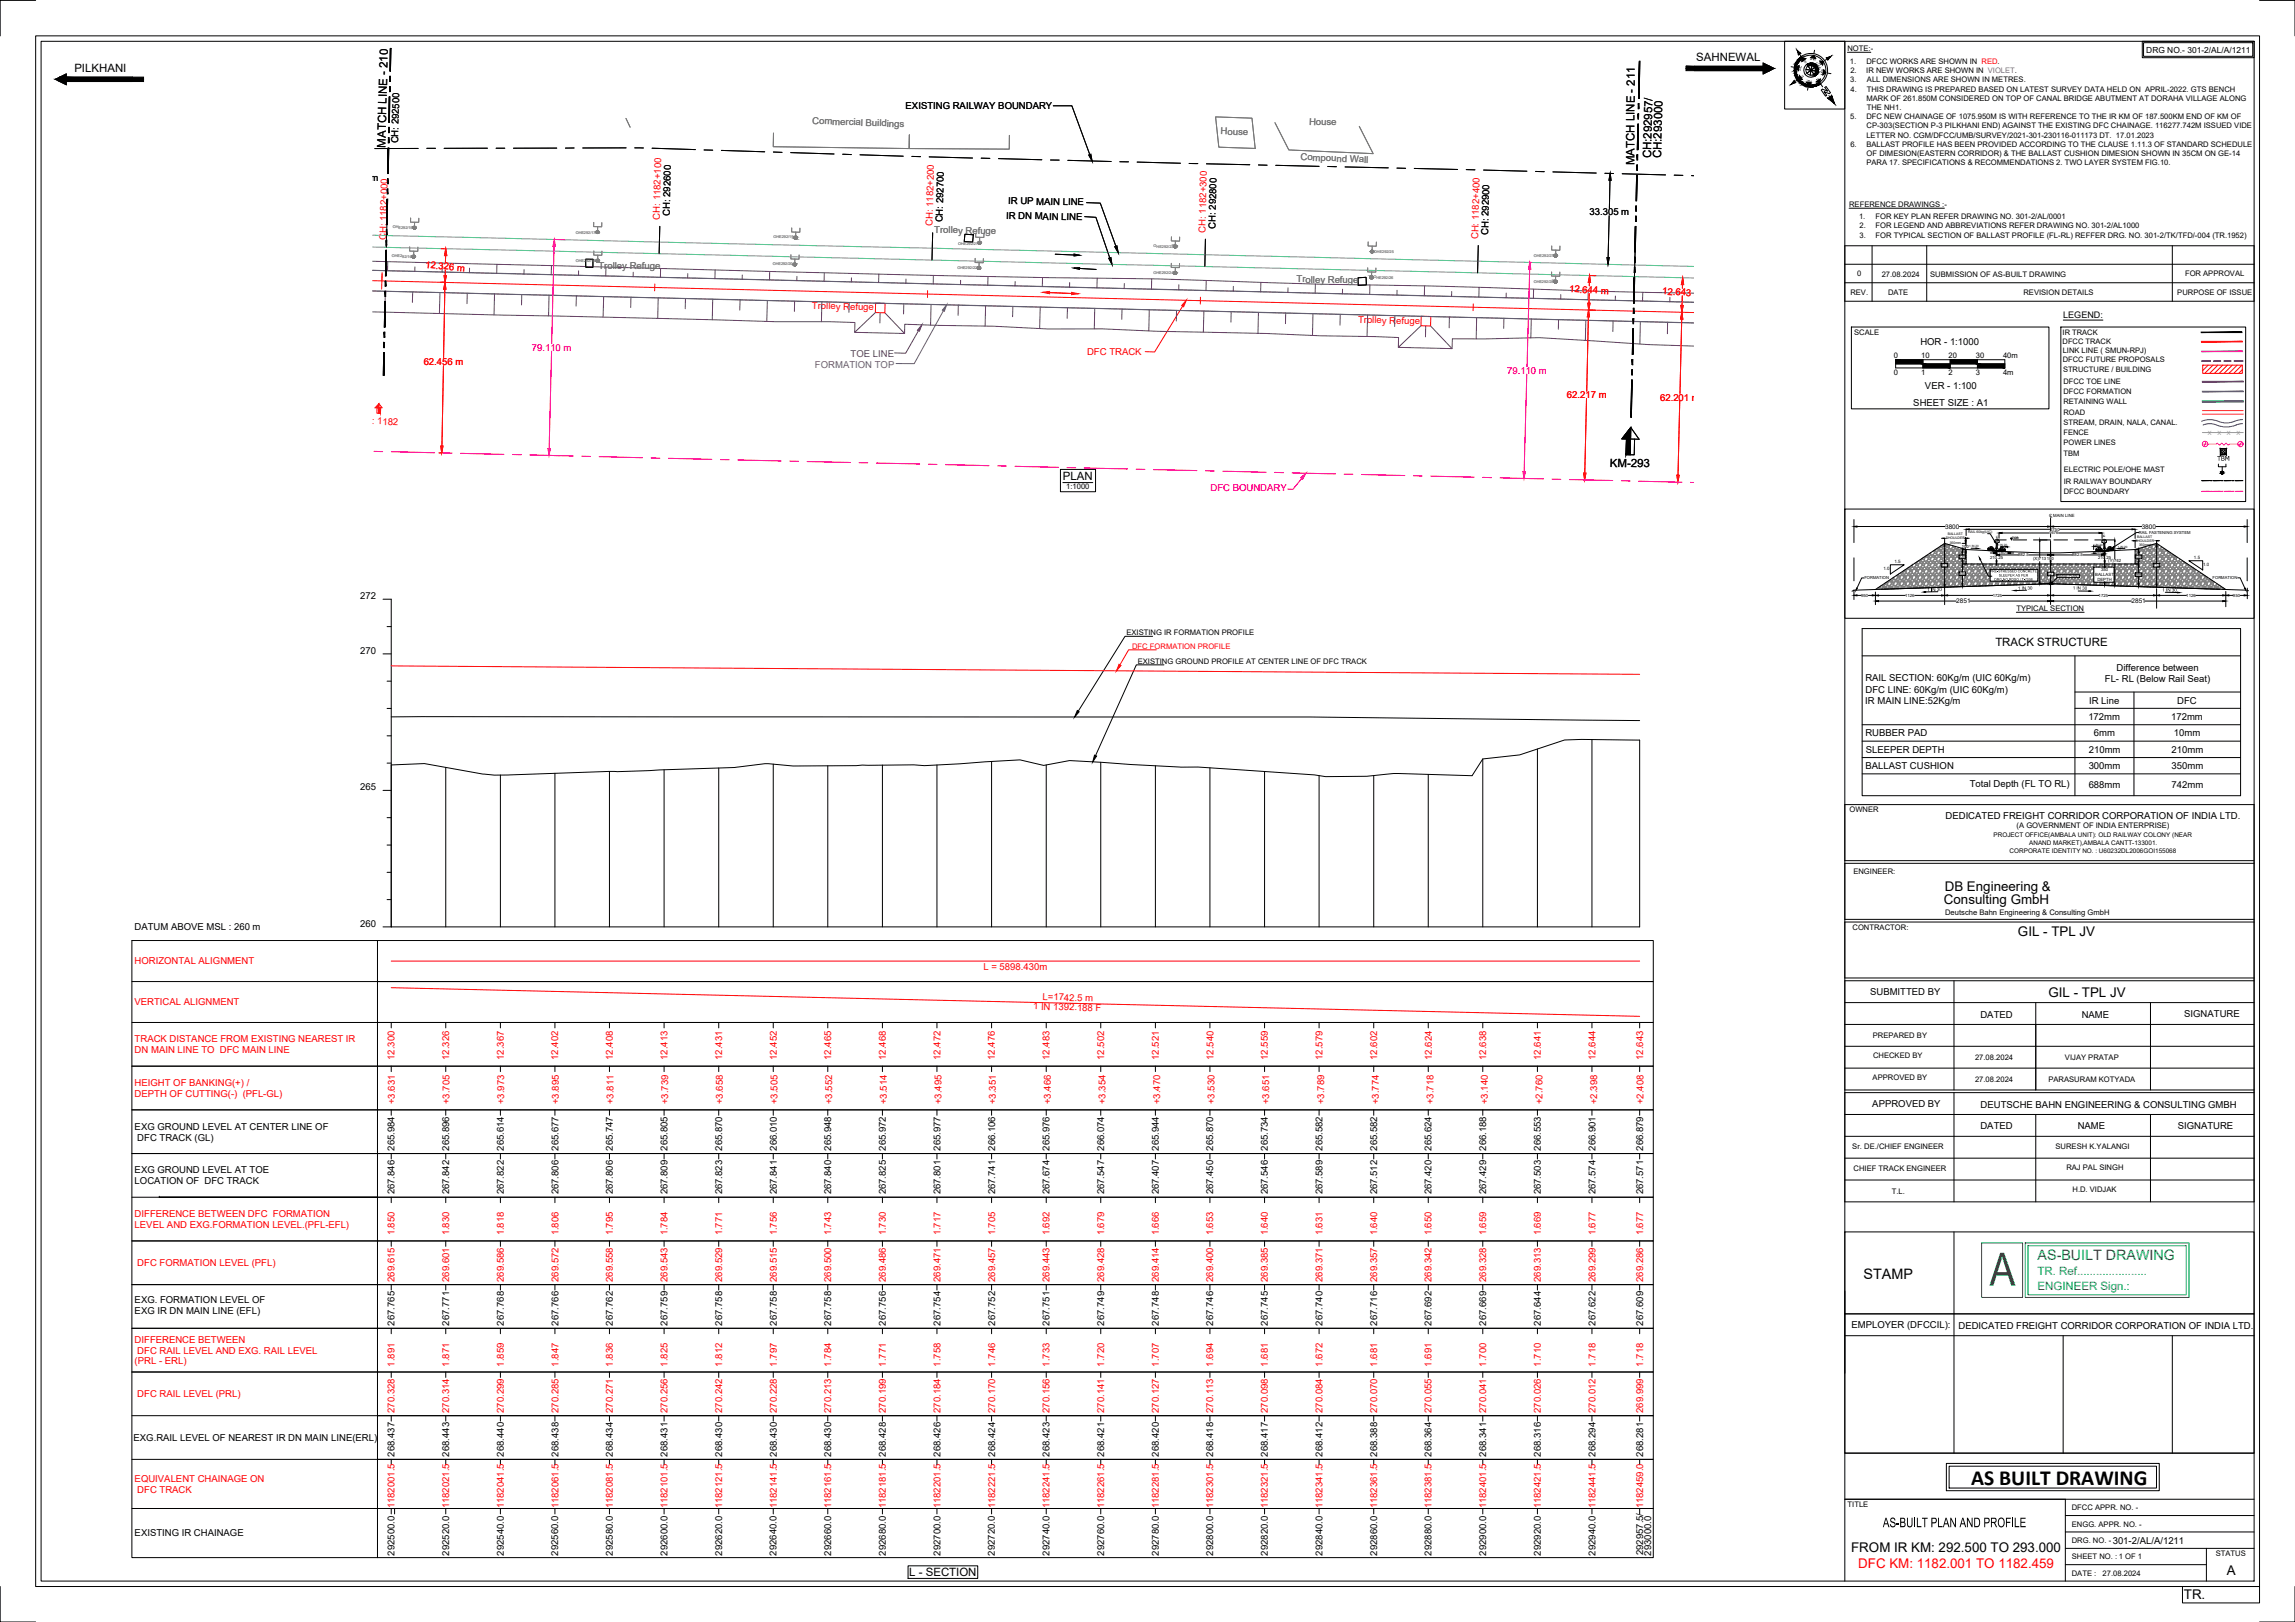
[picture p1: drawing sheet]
<svg xmlns="http://www.w3.org/2000/svg" width="841mm" height="594mm" viewBox="0 0 841 594" stroke-linecap="round" stroke-linejoin="round" font-family="sans-serif">
<defs><g id="words">
<text font-size="18.7" fill="#00b800" x="729.1" y="470.9">A</text>
<text font-size="7.9" x="722.4" y="543.7">AS BUILT DRAWING</text>
<text font-size="5.5" x="690" y="559.4">AS-BUILT PLAN AND PROFILE</text>
<text font-size="5.3" x="682.9" y="468.4">STAMP</text>
<text font-size="5.2" fill="#00b800" x="746.7" y="461.6">AS-BUILT DRAWING</text>
<g font-size="4.9">
<text x="712.7" y="326.4">DB Engineering &amp;</text>
<text x="712.4" y="331.2">Consulting GmbH</text>
<text x="739.5" y="342.8">GIL - TPL JV</text>
<text x="750.7" y="365.1">GIL - TPL JV</text>
<text x="678.4" y="568.5">FROM IR KM: 292.500 TO 293.000</text>
<text x="816" y="576.8">A</text>
<text x="800.3" y="585.7">TR.</text>
</g>
<text font-size="4.9" fill="#f00" x="681" y="574.4">DFC KM: 1182.001 TO 1182.459</text>
<g font-size="4.2">
<text x="621.6" y="22.4">SAHNEWAL</text>
<text x="27.2" y="26.3">PILKHANI</text>
<text x="141.3" y="54.1" transform="rotate(-89 141.3 54.1)">MATCH LINE - 210</text>
<text x="605.1" y="58" transform="rotate(-89 605.1 58)">CH:292957/</text>
<text x="608.7" y="58" transform="rotate(-89 608.7 58)">CH:293000</text>
<text x="599" y="60.5" transform="rotate(-90 599 60.5)">MATCH LINE - 211</text>
<text x="589.9" y="170.9" transform="rotate(1 589.9 170.9)">KM-293</text>
<text x="389.5" y="175.9">PLAN</text>
<text x="731.2" y="236.7">TRACK STRUCTURE</text>
<text x="333.2" y="577.3">L - SECTION</text>
</g>
<g font-size="4.2" fill="#00b800">
<text x="746.7" y="467">TR. Ref......................</text>
<text x="746.7" y="472.4">ENGINEER Sign.:</text>
</g>
<g font-size="3.5">
<text x="331.9" y="40">EXISTING RAILWAY BOUNDARY</text>
<text x="145.9" y="52.5" transform="rotate(-89 145.9 52.5)">CH: 292500</text>
<text x="124.1" y="66.4">31.597 m</text>
<text x="369.5" y="74.7" transform="rotate(1 369.5 74.7)">IR UP MAIN LINE</text>
<text x="245.4" y="79.1" transform="rotate(-89 245.4 79.1)">CH: 292600</text>
<text x="345.4" y="81.5" transform="rotate(-89 345.4 81.5)">CH: 292700</text>
<text x="368.7" y="80.2" transform="rotate(1 368.7 80.2)">IR DN MAIN LINE</text>
<text x="445.4" y="83.8" transform="rotate(-89 445.4 83.8)">CH: 292800</text>
<text x="582.5" y="78.9">33.305 m</text>
<text x="545.4" y="86.1" transform="rotate(-89 545.4 86.1)">CH: 292900</text>
<text x="703.7" y="126.4">HOR - 1:1000</text>
<text x="705.4" y="142.5">VER - 1:100</text>
<text x="701.2" y="148.6">SHEET SIZE : A1</text>
<text x="132" y="219.5">272</text>
<text x="132" y="239.5">270</text>
<text x="775.7" y="245.6">Difference between</text>
<text x="683.6" y="249.5">RAIL SECTION: 60Kg/m (UIC 60Kg/m)</text>
<text x="771.3" y="249.8">FL- RL (Below Rail Seat)</text>
<text x="683.5" y="258">IR MAIN LINE:52Kg/m</text>
<text x="683.6" y="253.7">DFC LINE: 60Kg/m (UIC 60Kg/m)</text>
<text x="765.6" y="257.7">IR Line</text>
<text x="797.9" y="257.7">DFC</text>
<text x="765.3" y="263.7">172mm</text>
<text x="795.6" y="263.7">172mm</text>
<text x="683.6" y="269.7">RUBBER PAD</text>
<text x="767.4" y="269.7">6mm</text>
<text x="796.6" y="269.7">10mm</text>
<text x="683.7" y="275.7">SLEEPER DEPTH</text>
<text x="765.5" y="275.7">210mm</text>
<text x="795.8" y="275.7">210mm</text>
<text x="683.6" y="281.7">BALLAST CUSHION</text>
<text x="765.4" y="281.7">300mm</text>
<text x="795.8" y="281.7">350mm</text>
<text x="132" y="289.5">265</text>
<text x="721.8" y="288.3">Total Depth (FL TO RL)</text>
<text x="765.4" y="288.7">688mm</text>
<text x="795.8" y="288.7">742mm</text>
<text x="713" y="299.8">DEDICATED FREIGHT CORRIDOR CORPORATION OF INDIA LTD.</text>
<text x="49.3" y="340.8">DATUM ABOVE MSL : 260 m</text>
<text x="132" y="339.5">260</text>
<text x="685.3" y="364.4">SUBMITTED BY</text>
<text x="725.7" y="372.7">DATED</text>
<text x="762.9" y="372.7">NAME</text>
<text x="800.4" y="372.6">SIGNATURE</text>
<text x="686.1" y="405.4">APPROVED BY</text>
<text x="725.8" y="405.7">DEUTSCHE BAHN ENGINEERING &amp; CONSULTING GMBH</text>
<text x="49.3" y="413.7">EXG GROUND LEVEL AT CENTER LINE OF</text>
<text x="725.7" y="413.7">DATED</text>
<text x="761.4" y="413.7">NAME</text>
<text x="798.1" y="413.6">SIGNATURE</text>
<text x="50.3" y="417.8">DFC TRACK (GL)</text>
<text x="144.6" y="421.5" transform="rotate(-90 144.6 421.5)">265.984</text>
<text x="164.6" y="421.5" transform="rotate(-90 164.6 421.5)">265.896</text>
<text x="184.6" y="421.5" transform="rotate(-90 184.6 421.5)">265.614</text>
<text x="204.6" y="421.5" transform="rotate(-90 204.6 421.5)">265.677</text>
<text x="224.6" y="421.5" transform="rotate(-90 224.6 421.5)">265.747</text>
<text x="244.6" y="421.5" transform="rotate(-90 244.6 421.5)">265.805</text>
<text x="264.6" y="421.5" transform="rotate(-90 264.6 421.5)">265.870</text>
<text x="284.6" y="421.5" transform="rotate(-90 284.6 421.5)">266.010</text>
<text x="304.6" y="421.5" transform="rotate(-90 304.6 421.5)">265.948</text>
<text x="324.6" y="421.5" transform="rotate(-90 324.6 421.5)">265.972</text>
<text x="344.6" y="421.5" transform="rotate(-90 344.6 421.5)">265.977</text>
<text x="364.6" y="421.5" transform="rotate(-90 364.6 421.5)">266.106</text>
<text x="384.6" y="421.5" transform="rotate(-90 384.6 421.5)">265.976</text>
<text x="404.6" y="421.5" transform="rotate(-90 404.6 421.5)">266.074</text>
<text x="424.6" y="421.5" transform="rotate(-90 424.6 421.5)">265.944</text>
<text x="444.6" y="421.5" transform="rotate(-90 444.6 421.5)">265.870</text>
<text x="464.6" y="421.5" transform="rotate(-90 464.6 421.5)">265.734</text>
<text x="484.6" y="421.5" transform="rotate(-90 484.6 421.5)">265.582</text>
<text x="504.6" y="421.5" transform="rotate(-90 504.6 421.5)">265.582</text>
<text x="524.6" y="421.5" transform="rotate(-90 524.6 421.5)">265.624</text>
<text x="544.6" y="421.5" transform="rotate(-90 544.6 421.5)">266.188</text>
<text x="564.6" y="421.5" transform="rotate(-90 564.6 421.5)">266.553</text>
<text x="584.7" y="421.5" transform="rotate(-90 584.7 421.5)">266.901</text>
<text x="602.1" y="421.5" transform="rotate(-90 602.1 421.5)">266.879</text>
<text x="49.3" y="429.7">EXG GROUND LEVEL AT TOE</text>
<text x="49.3" y="433.8">LOCATION OF DFC TRACK</text>
<text x="144.6" y="437.5" transform="rotate(-90 144.6 437.5)">267.846</text>
<text x="164.6" y="437.5" transform="rotate(-90 164.6 437.5)">267.842</text>
<text x="184.6" y="437.5" transform="rotate(-90 184.6 437.5)">267.822</text>
<text x="204.6" y="437.5" transform="rotate(-90 204.6 437.5)">267.806</text>
<text x="224.6" y="437.5" transform="rotate(-90 224.6 437.5)">267.806</text>
<text x="244.6" y="437.5" transform="rotate(-90 244.6 437.5)">267.809</text>
<text x="264.6" y="437.5" transform="rotate(-90 264.6 437.5)">267.823</text>
<text x="284.6" y="437.5" transform="rotate(-90 284.6 437.5)">267.841</text>
<text x="304.6" y="437.5" transform="rotate(-90 304.6 437.5)">267.840</text>
<text x="324.6" y="437.5" transform="rotate(-90 324.6 437.5)">267.825</text>
<text x="344.6" y="437.5" transform="rotate(-90 344.6 437.5)">267.801</text>
<text x="364.6" y="437.5" transform="rotate(-90 364.6 437.5)">267.741</text>
<text x="384.6" y="437.5" transform="rotate(-90 384.6 437.5)">267.674</text>
<text x="404.6" y="437.5" transform="rotate(-90 404.6 437.5)">267.547</text>
<text x="424.6" y="437.5" transform="rotate(-90 424.6 437.5)">267.407</text>
<text x="444.6" y="437.5" transform="rotate(-90 444.6 437.5)">267.450</text>
<text x="464.6" y="437.5" transform="rotate(-90 464.6 437.5)">267.546</text>
<text x="484.6" y="437.5" transform="rotate(-90 484.6 437.5)">267.589</text>
<text x="504.6" y="437.5" transform="rotate(-90 504.6 437.5)">267.512</text>
<text x="524.6" y="437.5" transform="rotate(-90 524.6 437.5)">267.420</text>
<text x="544.6" y="437.5" transform="rotate(-90 544.6 437.5)">267.429</text>
<text x="564.6" y="437.5" transform="rotate(-90 564.6 437.5)">267.503</text>
<text x="584.7" y="437.5" transform="rotate(-90 584.7 437.5)">267.574</text>
<text x="602.1" y="437.5" transform="rotate(-90 602.1 437.5)">267.571</text>
<text x="49.3" y="477.2">EXG. FORMATION LEVEL OF</text>
<text x="49.3" y="481.3">EXG IR DN MAIN LINE (EFL)</text>
<text x="144.6" y="485.5" transform="rotate(-90 144.6 485.5)">267.765</text>
<text x="164.6" y="485.5" transform="rotate(-90 164.6 485.5)">267.771</text>
<text x="184.6" y="485.5" transform="rotate(-90 184.6 485.5)">267.768</text>
<text x="204.6" y="485.5" transform="rotate(-90 204.6 485.5)">267.766</text>
<text x="224.6" y="485.5" transform="rotate(-90 224.6 485.5)">267.762</text>
<text x="244.6" y="485.5" transform="rotate(-90 244.6 485.5)">267.759</text>
<text x="264.6" y="485.5" transform="rotate(-90 264.6 485.5)">267.758</text>
<text x="284.6" y="485.5" transform="rotate(-90 284.6 485.5)">267.758</text>
<text x="304.6" y="485.5" transform="rotate(-90 304.6 485.5)">267.758</text>
<text x="324.6" y="485.5" transform="rotate(-90 324.6 485.5)">267.756</text>
<text x="344.6" y="485.5" transform="rotate(-90 344.6 485.5)">267.754</text>
<text x="364.6" y="485.5" transform="rotate(-90 364.6 485.5)">267.752</text>
<text x="384.6" y="485.5" transform="rotate(-90 384.6 485.5)">267.751</text>
<text x="404.6" y="485.5" transform="rotate(-90 404.6 485.5)">267.749</text>
<text x="424.6" y="485.5" transform="rotate(-90 424.6 485.5)">267.748</text>
<text x="444.6" y="485.5" transform="rotate(-90 444.6 485.5)">267.746</text>
<text x="464.6" y="485.5" transform="rotate(-90 464.6 485.5)">267.745</text>
<text x="484.6" y="485.5" transform="rotate(-90 484.6 485.5)">267.740</text>
<text x="504.6" y="485.5" transform="rotate(-90 504.6 485.5)">267.716</text>
<text x="524.6" y="485.5" transform="rotate(-90 524.6 485.5)">267.692</text>
<text x="544.6" y="485.5" transform="rotate(-90 544.6 485.5)">267.669</text>
<text x="564.6" y="485.5" transform="rotate(-90 564.6 485.5)">267.644</text>
<text x="584.7" y="485.5" transform="rotate(-90 584.7 485.5)">267.622</text>
<text x="602.1" y="485.5" transform="rotate(-90 602.1 485.5)">267.609</text>
<text x="678.5" y="486.3">EMPLOYER (DFCCIL):</text>
<text x="717.7" y="486.6">DEDICATED FREIGHT CORRIDOR CORPORATION OF INDIA LTD.</text>
<text x="49" y="527.7">EXG.RAIL LEVEL OF NEAREST IR DN MAIN LINE(ERL)</text>
<text x="144.6" y="533.5" transform="rotate(-90 144.6 533.5)">268.437</text>
<text x="164.6" y="533.5" transform="rotate(-90 164.6 533.5)">268.443</text>
<text x="184.6" y="533.5" transform="rotate(-90 184.6 533.5)">268.440</text>
<text x="204.6" y="533.5" transform="rotate(-90 204.6 533.5)">268.438</text>
<text x="224.6" y="533.5" transform="rotate(-90 224.6 533.5)">268.434</text>
<text x="244.6" y="533.5" transform="rotate(-90 244.6 533.5)">268.431</text>
<text x="264.6" y="533.5" transform="rotate(-90 264.6 533.5)">268.430</text>
<text x="284.6" y="533.5" transform="rotate(-90 284.6 533.5)">268.430</text>
<text x="304.6" y="533.5" transform="rotate(-90 304.6 533.5)">268.430</text>
<text x="324.6" y="533.5" transform="rotate(-90 324.6 533.5)">268.428</text>
<text x="344.6" y="533.5" transform="rotate(-90 344.6 533.5)">268.426</text>
<text x="364.6" y="533.5" transform="rotate(-90 364.6 533.5)">268.424</text>
<text x="384.6" y="533.5" transform="rotate(-90 384.6 533.5)">268.423</text>
<text x="404.6" y="533.5" transform="rotate(-90 404.6 533.5)">268.421</text>
<text x="424.6" y="533.5" transform="rotate(-90 424.6 533.5)">268.420</text>
<text x="444.6" y="533.5" transform="rotate(-90 444.6 533.5)">268.418</text>
<text x="464.6" y="533.5" transform="rotate(-90 464.6 533.5)">268.417</text>
<text x="484.6" y="533.5" transform="rotate(-90 484.6 533.5)">268.412</text>
<text x="504.6" y="533.5" transform="rotate(-90 504.6 533.5)">268.388</text>
<text x="524.6" y="533.5" transform="rotate(-90 524.6 533.5)">268.364</text>
<text x="544.6" y="533.5" transform="rotate(-90 544.6 533.5)">268.341</text>
<text x="564.6" y="533.5" transform="rotate(-90 564.6 533.5)">268.316</text>
<text x="584.7" y="533.5" transform="rotate(-90 584.7 533.5)">268.294</text>
<text x="602.1" y="533.5" transform="rotate(-90 602.1 533.5)">268.281</text>
<text x="49.3" y="562.8">EXISTING IR CHAINAGE</text>
<text x="144.6" y="569.8" transform="rotate(-90 144.6 569.8)">292500.0</text>
<text x="164.6" y="569.8" transform="rotate(-90 164.6 569.8)">292520.0</text>
<text x="184.6" y="569.8" transform="rotate(-90 184.6 569.8)">292540.0</text>
<text x="204.6" y="569.8" transform="rotate(-90 204.6 569.8)">292560.0</text>
<text x="224.6" y="569.8" transform="rotate(-90 224.6 569.8)">292580.0</text>
<text x="244.6" y="569.8" transform="rotate(-90 244.6 569.8)">292600.0</text>
<text x="264.6" y="569.8" transform="rotate(-90 264.6 569.8)">292620.0</text>
<text x="284.6" y="569.8" transform="rotate(-90 284.6 569.8)">292640.0</text>
<text x="304.6" y="569.8" transform="rotate(-90 304.6 569.8)">292660.0</text>
<text x="324.6" y="569.8" transform="rotate(-90 324.6 569.8)">292680.0</text>
<text x="344.6" y="569.8" transform="rotate(-90 344.6 569.8)">292700.0</text>
<text x="364.6" y="569.8" transform="rotate(-90 364.6 569.8)">292720.0</text>
<text x="384.6" y="569.8" transform="rotate(-90 384.6 569.8)">292740.0</text>
<text x="404.6" y="569.8" transform="rotate(-90 404.6 569.8)">292760.0</text>
<text x="424.6" y="569.8" transform="rotate(-90 424.6 569.8)">292780.0</text>
<text x="444.6" y="569.8" transform="rotate(-90 444.6 569.8)">292800.0</text>
<text x="464.6" y="569.8" transform="rotate(-90 464.6 569.8)">292820.0</text>
<text x="484.6" y="569.8" transform="rotate(-90 484.6 569.8)">292840.0</text>
<text x="504.6" y="569.8" transform="rotate(-90 504.6 569.8)">292860.0</text>
<text x="524.6" y="569.8" transform="rotate(-90 524.6 569.8)">292880.0</text>
<text x="544.6" y="569.8" transform="rotate(-90 544.6 569.8)">292900.0</text>
<text x="564.6" y="569.8" transform="rotate(-90 564.6 569.8)">292920.0</text>
<text x="584.7" y="569.8" transform="rotate(-90 584.7 569.8)">292940.0</text>
<text x="602.1" y="569.7" transform="rotate(-90 602.1 569.7)">292957.5/ 1182459.0</text>
<text x="605.1" y="569.8" transform="rotate(-90 605.1 569.8)">293000.0</text>
<text x="774.2" y="565.3">301-2/AL/A/1211</text>
</g>
<g font-size="3.5" fill="#767676">
<text x="297.6" y="45.4" transform="rotate(2 297.6 45.4)">Commercial Buildings</text>
<text x="479.7" y="45.6" transform="rotate(2 479.7 45.6)">House</text>
<text x="447.3" y="49.2" transform="rotate(2 447.3 49.2)">House</text>
<text x="476.6" y="58.7" transform="rotate(2 476.6 58.7)">Compound Wall</text>
<text x="342.4" y="85.4" transform="rotate(1 342.4 85.4)">Trolley Refuge</text>
<text x="219.3" y="98.5" transform="rotate(1 219.3 98.5)">Trolley Refuge</text>
<text x="475.1" y="103.4" transform="rotate(1 475.1 103.4)">Trolley Refuge</text>
</g>
<g font-size="3.5" fill="#f00">
<text x="241.8" y="80.4" transform="rotate(-89 241.8 80.4)">CH: 1182+100</text>
<text x="341.7" y="82.8" transform="rotate(-89 341.7 82.8)">CH: 1182+200</text>
<text x="141.5" y="88" transform="rotate(-89 141.5 88)">CH: 1182+000</text>
<text x="441.7" y="85.2" transform="rotate(-89 441.7 85.2)">CH: 1182+300</text>
<text x="541.7" y="87.6" transform="rotate(-89 541.7 87.6)">CH: 1182+400</text>
<text x="155.8" y="98.1" transform="rotate(5 155.8 98.1)">12.326 m</text>
<text x="575" y="106.9" transform="rotate(3 575 106.9)">12.644 m</text>
<text x="609.1" y="107.8" transform="rotate(3 609.1 107.8)">12.643 m</text>
<text x="297.5" y="113.3" transform="rotate(1 297.5 113.3)">Trolley Refuge</text>
<text x="497.7" y="118.4" transform="rotate(1 497.7 118.4)">Trolley Refuge</text>
<text x="398.4" y="130">DFC TRACK</text>
<text x="155.3" y="133.8">62.456 m</text>
<text x="574.2" y="145.9">62.217 m</text>
<text x="608.4" y="146.7">62.201 m</text>
<text x="131" y="155.3" transform="rotate(1 131 155.3)">KM: 1182</text>
<text x="49.3" y="353.2">HORIZONTAL ALIGNMENT</text>
<text x="360.4" y="355.2">L = 5898.430m</text>
<text x="49.3" y="368.2">VERTICAL ALIGNMENT</text>
<text x="378.6" y="369.7" transform="rotate(1 378.6 369.7)">1 IN 1392.188 F</text>
<text x="382" y="366.3" transform="rotate(2 382 366.3)">L=1742.5 m</text>
<text x="49.3" y="381.7">TRACK DISTANCE FROM EXISTING NEAREST IR</text>
<text x="49.3" y="385.8">DN MAIN LINE TO DFC MAIN LINE</text>
<text x="144.6" y="388.2" transform="rotate(-90 144.6 388.2)">12.300</text>
<text x="164.6" y="388.2" transform="rotate(-90 164.6 388.2)">12.326</text>
<text x="184.6" y="388.2" transform="rotate(-90 184.6 388.2)">12.367</text>
<text x="204.6" y="388.2" transform="rotate(-90 204.6 388.2)">12.402</text>
<text x="224.6" y="388.2" transform="rotate(-90 224.6 388.2)">12.408</text>
<text x="244.6" y="388.2" transform="rotate(-90 244.6 388.2)">12.413</text>
<text x="264.6" y="388.2" transform="rotate(-90 264.6 388.2)">12.431</text>
<text x="284.6" y="388.2" transform="rotate(-90 284.6 388.2)">12.452</text>
<text x="304.6" y="388.2" transform="rotate(-90 304.6 388.2)">12.465</text>
<text x="324.6" y="388.2" transform="rotate(-90 324.6 388.2)">12.468</text>
<text x="344.6" y="388.2" transform="rotate(-90 344.6 388.2)">12.472</text>
<text x="364.6" y="388.2" transform="rotate(-90 364.6 388.2)">12.476</text>
<text x="384.6" y="388.2" transform="rotate(-90 384.6 388.2)">12.483</text>
<text x="404.7" y="388.2" transform="rotate(-90 404.7 388.2)">12.502</text>
<text x="424.6" y="388.2" transform="rotate(-90 424.6 388.2)">12.521</text>
<text x="444.7" y="388.2" transform="rotate(-90 444.7 388.2)">12.540</text>
<text x="464.6" y="388.2" transform="rotate(-90 464.6 388.2)">12.559</text>
<text x="484.7" y="388.2" transform="rotate(-90 484.7 388.2)">12.579</text>
<text x="504.6" y="388.2" transform="rotate(-90 504.6 388.2)">12.602</text>
<text x="524.7" y="388.2" transform="rotate(-90 524.7 388.2)">12.624</text>
<text x="544.6" y="388.2" transform="rotate(-90 544.6 388.2)">12.638</text>
<text x="564.6" y="388.2" transform="rotate(-90 564.6 388.2)">12.641</text>
<text x="584.7" y="388.2" transform="rotate(-90 584.7 388.2)">12.644</text>
<text x="602.1" y="388.2" transform="rotate(-90 602.1 388.2)">12.643</text>
<text x="49.3" y="397.7">HEIGHT OF BANKING(+) /</text>
<text x="49.3" y="401.8">DEPTH OF CUTTING(-) (PFL-GL)</text>
<text x="144.7" y="404.5" transform="rotate(-90 144.7 404.5)">+3.631</text>
<text x="164.7" y="404.5" transform="rotate(-90 164.7 404.5)">+3.705</text>
<text x="184.7" y="404.5" transform="rotate(-90 184.7 404.5)">+3.973</text>
<text x="204.8" y="404.5" transform="rotate(-90 204.8 404.5)">+3.895</text>
<text x="224.8" y="404.5" transform="rotate(-90 224.8 404.5)">+3.811</text>
<text x="244.8" y="404.5" transform="rotate(-90 244.8 404.5)">+3.739</text>
<text x="264.9" y="404.5" transform="rotate(-90 264.9 404.5)">+3.658</text>
<text x="284.9" y="404.5" transform="rotate(-90 284.9 404.5)">+3.505</text>
<text x="304.9" y="404.5" transform="rotate(-90 304.9 404.5)">+3.552</text>
<text x="324.9" y="404.5" transform="rotate(-90 324.9 404.5)">+3.514</text>
<text x="345" y="404.5" transform="rotate(-90 345 404.5)">+3.495</text>
<text x="365" y="404.5" transform="rotate(-90 365 404.5)">+3.351</text>
<text x="385" y="404.5" transform="rotate(-90 385 404.5)">+3.466</text>
<text x="405.1" y="404.5" transform="rotate(-90 405.1 404.5)">+3.354</text>
<text x="425.1" y="404.5" transform="rotate(-90 425.1 404.5)">+3.470</text>
<text x="445.1" y="404.5" transform="rotate(-90 445.1 404.5)">+3.530</text>
<text x="465.1" y="404.5" transform="rotate(-90 465.1 404.5)">+3.651</text>
<text x="485.2" y="404.5" transform="rotate(-90 485.2 404.5)">+3.789</text>
<text x="505.2" y="404.5" transform="rotate(-90 505.2 404.5)">+3.774</text>
<text x="525.3" y="404.5" transform="rotate(-90 525.3 404.5)">+3.718</text>
<text x="545.3" y="404.5" transform="rotate(-90 545.3 404.5)">+3.140</text>
<text x="565.3" y="404.5" transform="rotate(-90 565.3 404.5)">+2.760</text>
<text x="585.3" y="404.5" transform="rotate(-90 585.3 404.5)">+2.398</text>
<text x="602.3" y="404.5" transform="rotate(-90 602.3 404.5)">+2.408</text>
<text x="49.3" y="445.7">DIFFERENCE BETWEEN DFC FORMATION</text>
<text x="49.3" y="449.8">LEVEL AND EXG.FORMATION LEVEL.(PFL-EFL)</text>
<text x="144.6" y="452.5" transform="rotate(-90 144.6 452.5)">1.850</text>
<text x="164.6" y="452.5" transform="rotate(-90 164.6 452.5)">1.830</text>
<text x="184.6" y="452.5" transform="rotate(-90 184.6 452.5)">1.818</text>
<text x="204.6" y="452.5" transform="rotate(-90 204.6 452.5)">1.806</text>
<text x="224.6" y="452.5" transform="rotate(-90 224.6 452.5)">1.795</text>
<text x="244.6" y="452.5" transform="rotate(-90 244.6 452.5)">1.784</text>
<text x="264.6" y="452.5" transform="rotate(-90 264.6 452.5)">1.771</text>
<text x="284.6" y="452.5" transform="rotate(-90 284.6 452.5)">1.756</text>
<text x="304.6" y="452.5" transform="rotate(-90 304.6 452.5)">1.743</text>
<text x="324.6" y="452.5" transform="rotate(-90 324.6 452.5)">1.730</text>
<text x="344.6" y="452.5" transform="rotate(-90 344.6 452.5)">1.717</text>
<text x="364.6" y="452.5" transform="rotate(-90 364.6 452.5)">1.705</text>
<text x="384.6" y="452.5" transform="rotate(-90 384.6 452.5)">1.692</text>
<text x="404.6" y="452.5" transform="rotate(-90 404.6 452.5)">1.679</text>
<text x="424.6" y="452.5" transform="rotate(-90 424.6 452.5)">1.666</text>
<text x="444.6" y="452.5" transform="rotate(-90 444.6 452.5)">1.653</text>
<text x="464.6" y="452.5" transform="rotate(-90 464.6 452.5)">1.640</text>
<text x="484.6" y="452.5" transform="rotate(-90 484.6 452.5)">1.631</text>
<text x="504.6" y="452.5" transform="rotate(-90 504.6 452.5)">1.640</text>
<text x="524.6" y="452.5" transform="rotate(-90 524.6 452.5)">1.650</text>
<text x="544.6" y="452.5" transform="rotate(-90 544.6 452.5)">1.659</text>
<text x="564.6" y="452.5" transform="rotate(-90 564.6 452.5)">1.669</text>
<text x="584.7" y="452.5" transform="rotate(-90 584.7 452.5)">1.677</text>
<text x="602.1" y="452.5" transform="rotate(-90 602.1 452.5)">1.677</text>
<text x="50.3" y="463.7">DFC FORMATION LEVEL (PFL)</text>
<text x="144.6" y="469.5" transform="rotate(-90 144.6 469.5)">269.615</text>
<text x="164.6" y="469.5" transform="rotate(-90 164.6 469.5)">269.601</text>
<text x="184.6" y="469.5" transform="rotate(-90 184.6 469.5)">269.586</text>
<text x="204.6" y="469.5" transform="rotate(-90 204.6 469.5)">269.572</text>
<text x="224.6" y="469.5" transform="rotate(-90 224.6 469.5)">269.558</text>
<text x="244.6" y="469.5" transform="rotate(-90 244.6 469.5)">269.543</text>
<text x="264.6" y="469.5" transform="rotate(-90 264.6 469.5)">269.529</text>
<text x="284.6" y="469.5" transform="rotate(-90 284.6 469.5)">269.515</text>
<text x="304.6" y="469.5" transform="rotate(-90 304.6 469.5)">269.500</text>
<text x="324.6" y="469.5" transform="rotate(-90 324.6 469.5)">269.486</text>
<text x="344.6" y="469.5" transform="rotate(-90 344.6 469.5)">269.471</text>
<text x="364.6" y="469.5" transform="rotate(-90 364.6 469.5)">269.457</text>
<text x="384.6" y="469.5" transform="rotate(-90 384.6 469.5)">269.443</text>
<text x="404.6" y="469.5" transform="rotate(-90 404.6 469.5)">269.428</text>
<text x="424.6" y="469.5" transform="rotate(-90 424.6 469.5)">269.414</text>
<text x="444.6" y="469.5" transform="rotate(-90 444.6 469.5)">269.400</text>
<text x="464.6" y="469.5" transform="rotate(-90 464.6 469.5)">269.385</text>
<text x="484.6" y="469.5" transform="rotate(-90 484.6 469.5)">269.371</text>
<text x="504.6" y="469.5" transform="rotate(-90 504.6 469.5)">269.357</text>
<text x="524.6" y="469.5" transform="rotate(-90 524.6 469.5)">269.342</text>
<text x="544.6" y="469.5" transform="rotate(-90 544.6 469.5)">269.328</text>
<text x="564.6" y="469.5" transform="rotate(-90 564.6 469.5)">269.313</text>
<text x="584.7" y="469.5" transform="rotate(-90 584.7 469.5)">269.299</text>
<text x="602.1" y="469.5" transform="rotate(-90 602.1 469.5)">269.286</text>
<text x="49.3" y="491.8">DIFFERENCE BETWEEN</text>
<text x="50.3" y="495.7">DFC RAIL LEVEL AND EXG. RAIL LEVEL</text>
<text x="49.3" y="499.8">(PRL - ERL)</text>
<text x="144.6" y="500.5" transform="rotate(-90 144.6 500.5)">1.891</text>
<text x="164.6" y="500.5" transform="rotate(-90 164.6 500.5)">1.871</text>
<text x="184.6" y="500.5" transform="rotate(-90 184.6 500.5)">1.859</text>
<text x="204.6" y="500.5" transform="rotate(-90 204.6 500.5)">1.847</text>
<text x="224.6" y="500.5" transform="rotate(-90 224.6 500.5)">1.836</text>
<text x="244.6" y="500.5" transform="rotate(-90 244.6 500.5)">1.825</text>
<text x="264.6" y="500.5" transform="rotate(-90 264.6 500.5)">1.812</text>
<text x="284.6" y="500.5" transform="rotate(-90 284.6 500.5)">1.797</text>
<text x="304.6" y="500.5" transform="rotate(-90 304.6 500.5)">1.784</text>
<text x="324.6" y="500.5" transform="rotate(-90 324.6 500.5)">1.771</text>
<text x="344.6" y="500.5" transform="rotate(-90 344.6 500.5)">1.758</text>
<text x="364.6" y="500.5" transform="rotate(-90 364.6 500.5)">1.746</text>
<text x="384.6" y="500.5" transform="rotate(-90 384.6 500.5)">1.733</text>
<text x="404.6" y="500.5" transform="rotate(-90 404.6 500.5)">1.720</text>
<text x="424.6" y="500.5" transform="rotate(-90 424.6 500.5)">1.707</text>
<text x="444.6" y="500.5" transform="rotate(-90 444.6 500.5)">1.694</text>
<text x="464.6" y="500.5" transform="rotate(-90 464.6 500.5)">1.681</text>
<text x="484.6" y="500.5" transform="rotate(-90 484.6 500.5)">1.672</text>
<text x="504.6" y="500.5" transform="rotate(-90 504.6 500.5)">1.681</text>
<text x="524.6" y="500.5" transform="rotate(-90 524.6 500.5)">1.691</text>
<text x="544.6" y="500.5" transform="rotate(-90 544.6 500.5)">1.700</text>
<text x="564.6" y="500.5" transform="rotate(-90 564.6 500.5)">1.710</text>
<text x="584.7" y="500.5" transform="rotate(-90 584.7 500.5)">1.718</text>
<text x="602.1" y="500.5" transform="rotate(-90 602.1 500.5)">1.718</text>
<text x="50.3" y="511.7">DFC RAIL LEVEL (PRL)</text>
<text x="144.6" y="517.5" transform="rotate(-90 144.6 517.5)">270.328</text>
<text x="164.6" y="517.5" transform="rotate(-90 164.6 517.5)">270.314</text>
<text x="184.6" y="517.5" transform="rotate(-90 184.6 517.5)">270.299</text>
<text x="204.6" y="517.5" transform="rotate(-90 204.6 517.5)">270.285</text>
<text x="224.6" y="517.5" transform="rotate(-90 224.6 517.5)">270.271</text>
<text x="244.6" y="517.5" transform="rotate(-90 244.6 517.5)">270.256</text>
<text x="264.6" y="517.5" transform="rotate(-90 264.6 517.5)">270.242</text>
<text x="284.6" y="517.5" transform="rotate(-90 284.6 517.5)">270.228</text>
<text x="304.6" y="517.5" transform="rotate(-90 304.6 517.5)">270.213</text>
<text x="324.6" y="517.5" transform="rotate(-90 324.6 517.5)">270.199</text>
<text x="344.6" y="517.5" transform="rotate(-90 344.6 517.5)">270.184</text>
<text x="364.6" y="517.5" transform="rotate(-90 364.6 517.5)">270.170</text>
<text x="384.6" y="517.5" transform="rotate(-90 384.6 517.5)">270.156</text>
<text x="404.6" y="517.5" transform="rotate(-90 404.6 517.5)">270.141</text>
<text x="424.6" y="517.5" transform="rotate(-90 424.6 517.5)">270.127</text>
<text x="444.6" y="517.5" transform="rotate(-90 444.6 517.5)">270.113</text>
<text x="464.6" y="517.5" transform="rotate(-90 464.6 517.5)">270.098</text>
<text x="484.6" y="517.5" transform="rotate(-90 484.6 517.5)">270.084</text>
<text x="504.6" y="517.5" transform="rotate(-90 504.6 517.5)">270.070</text>
<text x="524.6" y="517.5" transform="rotate(-90 524.6 517.5)">270.055</text>
<text x="544.6" y="517.5" transform="rotate(-90 544.6 517.5)">270.041</text>
<text x="564.6" y="517.5" transform="rotate(-90 564.6 517.5)">270.026</text>
<text x="584.7" y="517.5" transform="rotate(-90 584.7 517.5)">270.012</text>
<text x="602.1" y="517.5" transform="rotate(-90 602.1 517.5)">269.999</text>
<text x="49.3" y="542.8">EQUIVALENT CHAINAGE ON</text>
<text x="50.3" y="546.7">DFC TRACK</text>
<text x="144.6" y="552.5" transform="rotate(-90 144.6 552.5)">1182001.5</text>
<text x="164.6" y="552.5" transform="rotate(-90 164.6 552.5)">1182021.5</text>
<text x="184.6" y="552.5" transform="rotate(-90 184.6 552.5)">1182041.5</text>
<text x="204.6" y="552.5" transform="rotate(-90 204.6 552.5)">1182061.5</text>
<text x="224.6" y="552.5" transform="rotate(-90 224.6 552.5)">1182081.5</text>
<text x="244.6" y="552.5" transform="rotate(-90 244.6 552.5)">1182101.5</text>
<text x="264.6" y="552.5" transform="rotate(-90 264.6 552.5)">1182121.5</text>
<text x="284.6" y="552.5" transform="rotate(-90 284.6 552.5)">1182141.5</text>
<text x="304.6" y="552.5" transform="rotate(-90 304.6 552.5)">1182161.5</text>
<text x="324.6" y="552.5" transform="rotate(-90 324.6 552.5)">1182181.5</text>
<text x="344.6" y="552.5" transform="rotate(-90 344.6 552.5)">1182201.5</text>
<text x="364.6" y="552.5" transform="rotate(-90 364.6 552.5)">1182221.5</text>
<text x="384.6" y="552.5" transform="rotate(-90 384.6 552.5)">1182241.5</text>
<text x="404.6" y="552.5" transform="rotate(-90 404.6 552.5)">1182261.5</text>
<text x="424.6" y="552.5" transform="rotate(-90 424.6 552.5)">1182281.5</text>
<text x="444.6" y="552.5" transform="rotate(-90 444.6 552.5)">1182301.5</text>
<text x="464.6" y="552.5" transform="rotate(-90 464.6 552.5)">1182321.5</text>
<text x="484.6" y="552.5" transform="rotate(-90 484.6 552.5)">1182341.5</text>
<text x="504.6" y="552.5" transform="rotate(-90 504.6 552.5)">1182361.5</text>
<text x="524.6" y="552.5" transform="rotate(-90 524.6 552.5)">1182381.5</text>
<text x="544.6" y="552.5" transform="rotate(-90 544.6 552.5)">1182401.5</text>
<text x="564.6" y="552.5" transform="rotate(-90 564.6 552.5)">1182421.5</text>
<text x="584.7" y="552.5" transform="rotate(-90 584.7 552.5)">1182441.5</text>
</g>
<g font-size="3.5" fill="#f0f">
<text x="194.9" y="128.5">79.110 m</text>
<text x="552.3" y="136.9">79.110 m</text>
<text x="443.6" y="179.8">DFC BOUNDARY</text>
</g>
<text font-size="3.5" fill="#723956" x="311.7" y="130.7">TOE LINE</text>
<text font-size="3.5" fill="#5d4a95" x="298.6" y="134.8">FORMATION TOP</text>
<text font-size="3.3" x="756.1" y="116.6">LEGEND:</text>
<text font-size="3.1" x="786.5" y="19.3">DRG NO.- 301-2/AL/A/1211</text>
<g font-size="2.8">
<text x="677" y="18.6">NOTE:-</text>
<text x="677.9" y="23.5">1.</text>
<text x="684" y="23.5">DFCC WORKS ARE SHOWN IN RED.</text>
<text x="678.1" y="26.8">2.</text>
<text x="683.9" y="26.8">IR NEW WORKS ARE SHOWN IN VIOLET.</text>
<text x="678" y="30.2">3.</text>
<text x="678.1" y="33.5">4.</text>
<text x="684.1" y="33.5">THIS DRAWING IS PREPARED BASED ON LATEST SURVEY DATA HELD ON APRIL-2022. GTS BENCH</text>
<text x="684.2" y="30.2">ALL DIMENSIONS ARE SHOWN IN METRES.</text>
<text x="684" y="36.9">MARK OF 261.850M CONSIDERED ON TOP OF CANAL BRIDGE ABUTMENT AT DORAHA VILLAGE ALONG</text>
<text x="684.1" y="40.3">THE NH1.</text>
<text x="678" y="43.6">5.</text>
<text x="684" y="43.6">DFC NEW CHAINAGE OF 1075.950M IS WITH REFERENCE TO THE IR KM OF 187.500KM END OF KM OF</text>
<text x="684" y="47">CP-303(SECTION P-3 PILKHANI END) AGAINST THE EXISTING DFC CHAINAGE. 116277.742M ISSUED VIDE</text>
<text x="678.1" y="53.7">6.</text>
<text x="684" y="50.4">LETTER NO. CGM/DFCC/UMB/SURVEY/2021-301-230116-011173 DT. 17.01.2023</text>
<text x="684" y="53.7">BALLAST PROFILE HAS BEEN PROVIDED ACCORDING TO THE CLAUSE 1.11.3 OF STANDARD SCHEDULE</text>
<text x="684.1" y="57.1">OF DIMESION(EASTERN CORRIDOR) &amp; THE BALLAST CUSHION DIMESION SHOWN IN 35CM ON GE-14</text>
<text x="684" y="60.5">PARA 17. SPECIFICATIONS &amp; RECOMMENDATIONS 2. TWO LAYER SYSTEM FIG.10.</text>
<text x="677.6" y="75.7">REFERENCE DRAWINGS :-</text>
<text x="681.3" y="80.3">1.</text>
<text x="681.5" y="83.7">2.</text>
<text x="687.3" y="80.3">FOR KEY PLAN REFER DRAWING NO. 301-2/AL/0001</text>
<text x="687.3" y="83.7">FOR LEGEND AND ABBREVIATIONS REFER DRAWING NO. 301-2/AL1000</text>
<text x="681.4" y="87">3.</text>
<text x="687.3" y="87">FOR TYPICAL SECTION OF BALLAST PROFILE (FL-RL) REFFER DRG. NO. 301-2/TK/TFD/-004 (TR.1952)</text>
<text x="680.6" y="101.2">0</text>
<text x="689.6" y="101.4">27.08.2024</text>
<text x="707.3" y="101.4">SUBMISSION OF AS-BUILT DRAWING</text>
<text x="800.7" y="101.2">FOR APPROVAL</text>
<text x="797.9" y="108">PURPOSE OF ISSUE</text>
<text x="678.1" y="108">REV.</text>
<text x="691.9" y="108">DATE</text>
<text x="741.5" y="108.2">REVISION DETAILS</text>
<text x="679.5" y="122.8">SCALE</text>
<text x="755.8" y="122.7">IR TRACK</text>
<text x="755.8" y="126">DFCC TRACK</text>
<text x="694" y="131">0</text>
<text x="704.1" y="131">10</text>
<text x="714.1" y="131">20</text>
<text x="724.1" y="131">30</text>
<text x="734" y="131">40m</text>
<text x="755.9" y="129.3">LINK LINE ( SMUN-RPJ)</text>
<text x="694" y="137.5">0</text>
<text x="704.1" y="137.5">1</text>
<text x="714.1" y="137.5">2</text>
<text x="724.1" y="137.5">3</text>
<text x="734" y="137.5">4m</text>
<text x="755.9" y="132.7">DFCC FUTURE PROPOSALS</text>
<text x="756" y="136.3">STRUCTURE / BUILDING</text>
<text x="756.2" y="140.6">DFCC TOE LINE</text>
<text x="756.2" y="144.3">DFCC FORMATION</text>
<text x="756.2" y="147.9">RETAINING WALL</text>
<text x="756.2" y="151.9">ROAD</text>
<text x="756.2" y="155.8">STREAM, DRAIN, NALA, CANAL.</text>
<text x="756.2" y="159.4">FENCE</text>
<text x="756.2" y="167.2">TBM</text>
<text x="756.2" y="163">POWER LINES</text>
<text x="756.3" y="173">ELECTRIC POLE/OHE MAST</text>
<text x="812.5" y="168.8">TBM</text>
<text x="390.7" y="179.3">1:1000</text>
<text x="756.3" y="177.1">IR RAILWAY BOUNDARY</text>
<text x="756.3" y="181.1">DFCC BOUNDARY</text>
<text x="738.9" y="223.7">TYPICAL SECTION</text>
<text x="412.8" y="232.6">EXISTING IR FORMATION PROFILE</text>
<text x="416.9" y="243">EXISTING GROUND PROFILE AT CENTER LINE OF DFC TRACK</text>
<text x="677.7" y="297.6">OWNER</text>
<text x="739" y="303.4">(A GOVERNMENT OF INDIA ENTERPRISE)</text>
<text x="679.2" y="320.1">ENGINEER:</text>
<text x="712.8" y="335.1">Deutsche Bahn Engineering &amp; Consulting GmbH</text>
<text x="678.9" y="340.7">CONTRACTOR:</text>
<text x="686.3" y="380.1">PREPARED BY</text>
<text x="686.4" y="387.6">CHECKED BY</text>
<text x="723.8" y="388.2">27.08.2024</text>
<text x="756.7" y="388.3">VIJAY PRATAP</text>
<text x="686.3" y="395.6">APPROVED BY</text>
<text x="723.8" y="396.2">27.08.2024</text>
<text x="750.7" y="396.3">PARASURAM KOTYADA</text>
<text x="678.8" y="420.9">Sr. DE./CHIEF ENGINEER</text>
<text x="753.3" y="420.7">SURESH K.YALANGI</text>
<text x="679.3" y="428.9">CHIEF TRACK ENGINEER</text>
<text x="757.2" y="428.7">RAJ PAL SINGH</text>
<text x="693.2" y="437.2">T.L.</text>
<text x="759.5" y="436.7">H.D. VIDJAK</text>
<text x="677.1" y="552.1">TITLE</text>
<text x="759.2" y="553.1">DFCC APPR. NO. -</text>
<text x="759.2" y="559.1">ENGG. APPR. NO. -</text>
<text x="759.2" y="565.1">DRG. NO. -</text>
<text x="759.2" y="571.1">SHEET NO. : 1 OF 1</text>
<text x="812" y="570.1">STATUS</text>
<text x="759.2" y="577.1">DATE :</text>
<text x="770.5" y="577.1">27.08.2024</text>
</g>
<text font-size="2.8" fill="#f00" x="414.9" y="237.6">DFC FORMATION PROFILE</text>
<g font-size="2.4">
<text x="712.8" y="193.7">3800</text>
<text x="784.8" y="193.7">3800</text>
<text x="716.9" y="221">2851</text>
<text x="781.1" y="221">2851</text>
</g>
<g font-size="2.3">
<text x="730.6" y="306.4">PROJECT OFFICE(AMBALA UNIT): OLD RAILWAY COLONY (NEAR</text>
<text x="743.6" y="309.5">ANAND MARKET),AMBALA CANTT-133001.</text>
<text x="736.5" y="312.6">CORPORATE IDENTITY NO. : U60232DL2006GOI155068</text>
</g>
<g font-size="2.1" fill="#989898">
<text x="809.1" y="159.2">X</text>
<text x="812.6" y="159.2">X</text>
<text x="816" y="159.2">X</text>
<text x="819.6" y="159.2">X</text>
</g>
<g font-size="1.8">
<text x="759.5" y="215.9" transform="rotate(1 759.5 215.9)">1 IN 30</text>
<text x="706.3" y="216.6" transform="rotate(-1 706.3 216.6)">1 IN 30</text>
<text x="739.5" y="216" transform="rotate(-1 739.5 216)">1 IN 30</text>
<text x="792.4" y="216.6" transform="rotate(1 792.4 216.6)">1 IN 30</text>
</g>
<g font-size="1.7">
<text x="661.6" y="21.9" transform="rotate(144 661.6 21.9)">S</text>
<text x="663.1" y="21.9" transform="rotate(10 663.1 21.9)">SW</text>
<text x="666.3" y="23" transform="rotate(55 666.3 23)">W</text>
<text x="659.8" y="26" transform="rotate(-80 659.8 26)">SE</text>
<text x="661.1" y="28.1" transform="rotate(-126 661.1 28.1)">E</text>
<text x="664" y="29.6" transform="rotate(-171 664 29.6)">NE</text>
<text x="666.2" y="28.5" transform="rotate(146 666.2 28.5)">N</text>
<text x="667.5" y="25.2" transform="rotate(100 667.5 25.2)">NW</text>
<text x="690.2" y="208.9">1.0</text>
<text x="694.2" y="206.3">1.5</text>
<text x="804" y="204.7">1.5</text>
<text x="807.3" y="207.3">1.0</text>
</g>
<g font-size="1.6">
<text x="750.9" y="189.4">C</text>
<text x="751.4" y="189.7">LMAIN LINE</text>
<text x="750.9" y="195.8">1676</text>
<text x="751.3" y="194.4">2750</text>
<text x="718.9" y="200.7">100</text>
<text x="732.3" y="203.1">180</text>
<text x="739.6" y="203.8">882.5</text>
<text x="759.4" y="203.8">882.5</text>
<text x="711.3" y="207.6">713</text>
<text x="717.8" y="204.5">235</text>
<text x="729.3" y="204.7">210.25</text>
<text x="745.1" y="205.3">(X)713</text>
<text x="750.1" y="205.1">180</text>
<text x="768.9" y="204.7">210.25</text>
<text x="769.9" y="209.2">350</text>
<text x="772.6" y="206">(Y)742</text>
<text x="782.4" y="204.5">235</text>
<text x="789" y="207.6">713</text>
<text x="717.9" y="210.8">366</text>
<text x="750.3" y="210.7">321</text>
<text x="767.8" y="211">BALLAST</text>
<text x="768.6" y="213">DEPTH</text>
<text x="782.4" y="211">366</text>
<text x="682" y="218.6">950</text>
<text x="698.1" y="218.6">1126</text>
<text x="730.2" y="218.6">1725</text>
<text x="769.1" y="218.6">1725</text>
<text x="801.2" y="218.6">1126</text>
<text x="818.3" y="218.6">950</text>
</g>
<g font-size="1.5">
<text x="783.7" y="195.6">RAIL FASTENING SYSTEM</text>
<text x="683.2" y="212.2">FORMATION</text>
<text x="810.8" y="212.2">FORMATION</text>
</g>
<g font-size="1.4" fill="#808080">
<text x="144" y="83.7" transform="rotate(1 144 83.7)">OHE292/15</text>
<text x="211" y="85.5" transform="rotate(1 211 85.5)">OHE292/17</text>
<text x="283.5" y="87.1" transform="rotate(1 283.5 87.1)">OHE292/19</text>
<text x="351.1" y="89.8" transform="rotate(1 351.1 89.8)">OHE292/21</text>
<text x="143.6" y="94.2" transform="rotate(1 143.6 94.2)">OHE292/16</text>
<text x="211" y="95.9" transform="rotate(1 211 95.9)">OHE292/18</text>
<text x="422.8" y="90.6" transform="rotate(1 422.8 90.6)">OHE292/23</text>
<text x="503.5" y="92.5" transform="rotate(1 503.5 92.5)">OHE292/25</text>
<text x="562.1" y="94" transform="rotate(1 562.1 94)">OHE292/27</text>
<text x="283.2" y="97" transform="rotate(1 283.2 97)">OHE292/20</text>
<text x="350.8" y="98.5" transform="rotate(1 350.8 98.5)">OHE292/22</text>
<text x="422.7" y="100.3" transform="rotate(1 422.7 100.3)">OHE292/24</text>
<text x="503.3" y="102" transform="rotate(1 503.3 102)">OHE292/26</text>
<text x="562" y="103.5" transform="rotate(1 562 103.5)">OHE292/28</text>
</g>
<g font-size="1.4">
<text x="729.3" y="209.6">PRE-STRESSED CONCRETE</text>
<text x="730.8" y="212.7">DRG.NO.RDSO / T-7008</text>
<text x="732.5" y="211.2">SLEEPER AS PER</text>
</g>
<g font-size="1.3">
<text x="713" y="197.6">SHOULDER</text>
<text x="713.8" y="196.1">BALLAST</text>
<text x="721.2" y="195.4">RAIL 60kg(UIC)</text>
<text x="783.2" y="197">BALLAST</text>
<text x="714.5" y="199.1">350mm</text>
<text x="782.4" y="198.5">SHOULDER</text>
<text x="783.9" y="200">350mm</text>
<text x="753.8" y="211.5">RIDGE POINT</text>
</g>
<g font-size="1.1">
<text x="731.5" y="197.2">C</text>
<text x="731.7" y="197.4">L</text>
<text x="737.4" y="197.4">TOR</text>
<text x="770.7" y="196.6">C</text>
<text x="770.9" y="196.7">L</text>
<text x="721.6" y="200.3">1 IN 20</text>
<text x="732" y="200">1 IN 20</text>
<text x="767.1" y="199.8">1 IN 20</text>
<text x="776.1" y="200.7">1 IN 20</text>
</g>
<text font-size="1" x="768.4" y="203">180</text>
</g></defs>
<!-- layer: LS (278 Km - 298 Km)|LS PROFILE PRO FL -->
<path d="M410.1 243.3l.7 .4-1.6 2z" fill="#f00" stroke="#f00" stroke-width=".37"/>
<path d="M423.7 238h-10.1l-3.2 5.5M143.4 243.9l457.5 3.1" fill="none" stroke="#f00" stroke-width=".37"/>
<!-- layer: LS (278 Km - 298 Km)|LS PROFILE EXG GL -->
<path d="M401.1 276.6l.8 .3-1.4 2.1z" fill="#000" stroke="#000" stroke-width=".37"/>
<path d="M426.5 243.5h-10.1l-14.9 33.2M600.9 271.1l-21.4-.3-6.2 .2-16.4 5.5-13.5 1.5-3.9 6.1-28.8-.8-9.8 1-15.1 .2-4.1-.7-42.7-2.9a293.9 293.9 0 0 1-35.4-1.7l-11.6-.6-9.5 1.7-8.7-2-35.1 2.1-3.8-.3-44.3 .5a52.1 52.1 0 0 0-21.4 .5l-88 2.8-4.2-.4-21.5-3.8-12.1 .5" fill="none" stroke="#000" stroke-width=".37"/>
<!-- layer: LS (278 Km - 298 Km)|LS PROFILE EXG FL -->
<path d="M394.8 260.2l.7 .5-1.7 1.9z" fill="#000" stroke="#000" stroke-width=".37"/>
<path d="M422.4 233.1h-10.1l-17.2 27.4M143.4 262.6h336.8l120.7 1.3" fill="none" stroke="#000" stroke-width=".37"/>
<!-- layer: LS (278 Km - 298 Km)|LS DATUM X -->
<path d="M143.4 339.5h457.5" fill="none" stroke="#000" stroke-width=".37"/>
<!-- layer: LS (278 Km - 298 Km)|LS DATUM Y -->
<path d="M140.4 219.5h3v120h-3M140.4 239.5h3M141.8 229.5h1.6M141.8 259.5h1.6M141.8 249.5h1.6M141.8 279.5h1.6M141.8 269.5h1.6M140.4 289.5h3M141.8 299.5h1.6M141.8 319.5h1.6M141.8 309.5h1.6M141.8 329.5h1.6" fill="none" stroke="#000" stroke-width=".37"/>
<!-- layer: LS (278 Km - 298 Km)|LS FRAME -->
<g fill="none" stroke="#000" stroke-width=".37">
<path d="M48.3 344.5v226h90M48.3 359.5h90M138.3 344.5h467.6v15h-467.6zM138.3 359.5h467.6v15h-467.6zM48.3 374.5h90M138.3 374.5h467.6v16h-467.6zM48.3 390.5h90M138.3 390.5h467.6v16h-467.6zM48.3 406.5h90M138.3 406.5h467.6v16h-467.6zM48.3 438.5h90M48.3 422.5h90"/>
<path d="M58.4 438.5h.1M138.3 422.5h467.6v16h-467.6zM138.3 438.5h467.6v16h-467.6zM138.3 438.5h-79.9h79.9M48.3 454.5h90M138.3 454.5h467.6v16h-467.6zM48.3 470.5h90M138.3 470.5h467.6v16h-467.6zM48.3 486.5h90M138.3 486.5h467.6v16h-467.6zM48.3 518.5h90M48.3 502.5h90"/>
<path d="M138.3 502.5h467.6v16h-467.6zM138.3 518.5h467.6v16h-467.6zM48.3 534.5h90M138.3 534.5h467.6v18h-467.6zM48.3 552.5h90M138.3 552.5h467.6v18h-467.6z"/>
</g>
<!-- layer: LS (278 Km - 298 Km)|Profile Grid -->
<g fill="none" stroke="#000" stroke-width=".37">
<path d="M283.4 279.9v59.6M363.4 278.9v60.6M403.4 279.2v60.3M543.4 278v61.5M563.4 274.3v65.2M583.4 270.9v68.6M600.9 271.1v68.4M143.4 280.2v59.3M163.4 281.1v58.4M183.4 283.9v55.6M203.4 283.2v56.3M223.3 282.5v57"/>
<path d="M243.4 282v57.5M263.4 281.3v58.2M303.3 280.5v59M323.4 280.2v59.3M343.4 280.2v59.3M383.4 280.2v59.3M423.4 280.5v59M443.4 281.2v58.3M463.4 282.5v57M483.4 284.1v55.4M503.4 284.1v55.4M523.4 283.6v55.9"/>
</g>
<!-- layer: XREF -->
<g fill="none" stroke="#000" stroke-width=".37">
<path d="M785.1 15.1h40.9v6h-40.9zM785.5 15.6h40v5h-40zM796.1 90v20.3M826 90v20.3M678.5 119.8h72.4v29.9h-72.4zM694.7 131.8h40v3h-40zM694.7 133.3h40M704.7 131.8v3M714.7 131.8v3M724.6 131.8v3M676 186.5h150v40h-150zM679.4 190.3v8.4"/>
<path d="M680.5 192.8h32.3M711.5 197.2h.6M712.6 197.1v2.3M718 192.8h32.3M719 199h1.3M720.3 196.8v1.1M720.5 193.8v2.3M720.5 197.1v2.6M721 197.2h.6M721.6 193.9h29.6M731 198l.3 .7M731.2 198.7l.3 .4"/>
<path d="M731.4 197.7l-.4 .3M731.4 197.7l1 .1 .2 .3M731.5 199v.1M731.5 199.1l-.1 1.6-.3 .3M731.8 197.8h3.4M732 199.1h.1M732 199.1v1.6M732.5 198.7l-.5 .4M732.6 195.2v1.9M732.6 198.6l-.1 .1M732.6 198.1v.5M733.7 195.2h17.3"/>
<path d="M737.7 197.8h5M745.2 197.8h6.2M747.5 198.3v5.7M752.6 192.8h32.2M752.7 197.8h5M754.5 195.2h14.7M754.8 193.9h26.5M760.2 197.8h5M767.2 199.8v1.5M767.7 197.8h7.3M770.3 198.1l.2-.3 1-.1 .4 .8M770.3 198.1l.2 .6"/>
<path d="M770.3 195.2v2M770.5 198.7l.4 .4M770.9 199.1h.1M770.9 199.1v1.8l-1.3 .5M771.3 199.1l.2 1.6M771.3 199v.1M771.7 198.7l-.4 .4M771.9 198.5l-.2 .2M775 198.3v6.4M781.3 198h.5M782.4 193.8v3.4M782.4 198v2.7"/>
<path d="M783.7 195h-.8l-8.3 5.3M790.1 192.8h32.3M790.3 198v8.3M790.9 198h.5M823.5 190.3v8.4M679.4 204.3v8.4M679.4 216.2v3.4M680.5 218.1h1.5M683 211.7h-.8l-1.7 3.7M684.7 218.1h1.4M687.3 215.9l25.3-16.9 7.9 2.3v5.3h61.9v-5.3l7.9-2.3 25.4 16.9M687.3 216.8v4.7"/>
<path d="M688.4 218.1h9.8M689.6 215.8l61.8-2 62 2M701.7 218.1h9.8M711.4 206.3h2.4v1.4h-2.4zM712.6 200.1v6.2M712.6 207.7v13.8M713.7 218.1h16.6M717.9 209.5h2.4v1.3h-2.4zM717.9 203.3h2.4v1.3h-2.4zM719 201.3l29.1 1.2h6.7l29-1.2M719.1 206.6h1.4M719.1 214.8h1.4"/>
<path d="M719.1 202.4v.8M719.1 204.6v.8M719.2 207.7v1.8M719.2 210.9v2.8M720.3 202.4v1.1M722.3 200.8h1.8M725.7 205l3 6h1.2M729.3 200.7l.7 .2M729.3 208.5h17.5v4.4h-17.5zM729.4 202.5h1.1M729.8 201.2a.78 .78 0 0 0-.8-.3 .78 .78 0 0 0-.5 .7l1.4 .1M729.9 201.2v.4"/>
<path d="M730 201.5h.1M730 201l-.2-.2-.2 .4M730 201.3v.2M730.1 201.5l3.1 .4-3.1-.2zM730.1 201.3l.5-.2-.7 .1v.5h.2M730.1 201.5l3.1 .2M730.1 201.5v.1M730.2 200.7l-1-.3-.8 .5M730.4 200.8l-.1-.4-.6-.2-.4 .9M731.1 201.1l-1 .2M731.6 201.8h.1M731.6 206.6h.1"/>
<path d="M731.6 201.9v1.6M731.6 204.9v.5M731.9 200.7l.3 .4 1.1 .3M732.8 203.3h6.7M732.9 201l.2-.4 .5-.2 .5 .9M733.1 200.9a1.08 1.08 0 0 1 1.7 .3M733.1 200.2l1.8 .1M733.2 201.7h.1M733.2 201.4l.1 .1M733.2 201.4l-.4-.2 .7 .2-.3 .5M733.3 201.2l.3-.2 .1 .4M733.3 201.5l-.1 .3"/>
<path d="M733.6 201.2l.6-.1 .7 .5v.4l-1.5-.1zM733.8 218.1h16.5M735.7 200v.6M736.8 202.5h1.1M743.6 203.3h6.7M747.5 213.8h4.3M747.5 205.7v7.5M750.3 209.6h2.4v1.3h-2.4zM751.4 201.9v1.4M751.4 203.6v.2M751.4 205.2v.2M751.4 207.1v2.4"/>
<path d="M751.4 210.9v10.5M751.4 206.6h.4M752.6 218.1h16.5M752.6 203.3h6.8M753.7 210.5h8.4v1.1h-8.4zM753.7 211.7l-1.6 1.5M763.4 203.3h6.8M767.2 202.5v.2M767.3 207.7h7.4v5.5h-7.4zM767.8 202.6h.6M768 201.6h.2a.69 .69 0 0 1 .5-.5 .69 .69 0 0 1 .7 .3l.1 .5-1.4 .1zM769.6 201.6v.1"/>
<path d="M769.6 201.2l-.2-.2-.2 .4M769.6 201.5v.1M769.6 201.4v.1M769.6 201.4l.5-.2-.7 .2 .1 .5h.2M769.6 201.7l.1 .1M769.7 201.4l-.1 .1M769.7 201.8l3.2-.3v.2zM769.8 200.9a1.08 1.08 0 0 0-1.8 .3M769.8 200l-1.8 .1M770 201l-.2-.4-.5-.2-.5 .9M770.1 202.6h.6M771.1 214.4h3.9"/>
<path d="M771.3 206.6h.1M771.3 214.4h.1M771.3 201.8v4.8M771.3 207.7v.3M771.3 213.1v.2M771.4 200.7l.4 .3M771.8 201.1l1.2 .1 .1 .5h-.2M772.6 218.1h16.6M772.6 200.7l1.1-.3 .7 .5M772.8 201.3h.1M772.9 201.5l-3.3 .2M772.9 201.5v.1"/>
<path d="M772.9 201.5h-.1M772.9 201l.3-.2 .1 .4M772.9 201.4v.1M773.3 200.3h-.6l-.3 .5M773.4 200.3l.3 .8M773.5 200.7l-.6 .2M774.2 201.3a.67 .67 0 0 0-.5-.5 .67 .67 0 0 0-.7 .4v.4M774.3 201.3l.2 .3-1.4 .1M775 206.4v7.5M778.7 200.8l-1.8 .1M782.4 206.6h1.3M782.4 214.8h1.3"/>
<path d="M782.5 209.8h2.4v1.4h-2.4zM782.5 203.3h2.4v1.4h-2.4zM783.7 207.7v2.1M783.7 211.2v2.5M783.7 202.4v.8M783.7 204.6v.9M789.1 206.3h2.4v1.4h-2.4zM790.3 207.7v6.3M790.3 215.8v7M791.4 218.1h9.8M804.7 218.1h9.8M815.7 216.6v5.6"/>
<path d="M816.8 218.1h1.4M820.1 211.6h.8l1.7 3.8M821 218.1h1.4M823.5 204.3v8.4M823.5 215.4v3.9M682.4 230.2h138.7v61.2h-138.7zM688.4 220.1h28.5M721.9 220.1h28.4M752.6 220.1h28.5M786 220.1h28.5M682.4 240.2h138.7M760.4 253.5h60.7"/>
<path d="M760.4 259.4h60.7M760.4 240.2v51.2M782 253.5v37.9M682.4 265.4h138.7M682.4 271.5h138.7M682.4 277.5h138.7M676 294.7v20.5M682.4 283.4h138.7M676 316.2v20.5M676 337.7v20.5M48.3 344.5h90M676 481.2h150v51h-150z"/>
<path d="M716.1 481.2v51M756.1 489.2v43M796.1 489.2v43M676 532.2h150M676 549.1h80.9M799.8 581.1h28.2v6h-28.2z"/>
<circle cx="728.6" cy="201.1" r=".23"/>
<circle cx="729.3" cy="201.3" r=".28"/>
<circle cx="729.3" cy="201.3" r=".23"/>
<circle cx="730.2" cy="200.9" r=".23"/>
<circle cx="733.1" cy="201.1" r=".23"/>
<circle cx="733.9" cy="201.5" r=".28"/>
<circle cx="733.9" cy="201.5" r=".23"/>
<circle cx="734.7" cy="201.4" r=".23"/>
<circle cx="751.5" cy="213.8" r=".23"/>
<circle cx="768.2" cy="201.4" r=".23"/>
<circle cx="768.9" cy="201.5" r=".28"/>
<circle cx="768.9" cy="201.5" r=".23"/>
<circle cx="769.8" cy="201.1" r=".23"/>
<circle cx="772.7" cy="200.9" r=".23"/>
<circle cx="773.5" cy="201.3" r=".28"/>
<circle cx="773.5" cy="201.3" r=".23"/>
<circle cx="774.2" cy="201.1" r=".23"/>
</g>
<!-- layer: LS (278 Km - 298 Km)|LS TICKS -->
<g fill="none" stroke="#000" stroke-width=".37">
<path d="M143.4 374.5v2M163.4 374.5v2M183.4 374.5v2M203.4 374.5v2M223.3 374.5v2M243.4 374.5v2M263.4 374.5v2M283.4 374.5v2M303.3 374.5v2M323.4 374.5v2M343.4 374.5v2M363.4 374.5v2"/>
<path d="M383.4 374.5v2M403.4 374.5v2M423.4 374.5v2M443.4 374.5v2M463.4 374.5v2M483.4 374.5v2M503.4 374.5v2M523.4 374.5v2M543.4 374.5v2M563.4 374.5v2M583.4 374.5v2M600.9 374.5v2"/>
<path d="M143.4 390.5v2M163.4 390.5v2M183.4 390.5v2M203.4 390.5v2M223.3 390.5v2M243.4 390.5v2M263.4 390.5v2M283.4 390.5v2M303.3 390.5v2M323.4 390.5v2M343.4 390.5v2M363.4 390.5v2"/>
<path d="M383.4 390.5v2M403.4 390.5v2M423.4 390.5v2M443.4 390.5v2M463.4 390.5v2M483.4 390.5v2M503.4 390.5v2M523.4 390.5v2M543.4 390.5v2M563.4 390.5v2M583.4 390.5v2M600.9 390.5v2"/>
<path d="M143.4 406.5v2M163.4 406.5v2M183.4 406.5v2M203.4 406.5v2M223.3 406.5v2M243.4 406.5v2M263.4 406.5v2M283.4 406.5v2M303.3 406.5v2M323.4 406.5v2M343.4 406.5v2M363.4 406.5v2"/>
<path d="M383.4 406.5v2M403.4 406.5v2M423.4 406.5v2M443.4 406.5v2M463.4 406.5v2M483.4 406.5v2M503.4 406.5v2M523.4 406.5v2M543.4 406.5v2M563.4 406.5v2M583.4 406.5v2M600.9 406.5v2"/>
<path d="M143.4 422.5v2M143.4 438.5v2M163.4 422.5v2M163.4 438.5v2M183.4 422.5v2M183.4 438.5v2M203.4 422.5v2M203.4 438.5v2M223.3 422.5v2M223.3 438.5v2M243.4 422.5v2M243.4 438.5v2"/>
<path d="M263.4 422.5v2M263.4 438.5v2M283.4 422.5v2M283.4 438.5v2M303.3 422.5v2M303.3 438.5v2M323.4 422.5v2M323.4 438.5v2M343.4 422.5v2M343.4 438.5v2M363.4 422.5v2M363.4 438.5v2"/>
<path d="M383.4 422.5v2M383.4 438.5v2M403.4 422.5v2M403.4 438.5v2M423.4 422.5v2M423.4 438.5v2M443.4 422.5v2M443.4 438.5v2M463.4 422.5v2M463.4 438.5v2M483.4 422.5v2M483.4 438.5v2"/>
<path d="M503.4 422.5v2M503.4 438.5v2M523.4 422.5v2M523.4 438.5v2M543.4 422.5v2M543.4 438.5v2M563.4 422.5v2M563.4 438.5v2M583.4 422.5v2M583.4 438.5v2M600.9 422.5v2M600.9 438.5v2"/>
<path d="M143.4 454.5v2M163.4 454.5v2M183.4 454.5v2M203.4 454.5v2M223.3 454.5v2M243.4 454.5v2M263.4 454.5v2M283.4 454.5v2M303.3 454.5v2M323.4 454.5v2M343.4 454.5v2M363.4 454.5v2"/>
<path d="M383.4 454.5v2M403.4 454.5v2M423.4 454.5v2M443.4 454.5v2M463.4 454.5v2M483.4 454.5v2M503.4 454.5v2M523.4 454.5v2M543.4 454.5v2M563.4 454.5v2M583.4 454.5v2M600.9 454.5v2"/>
<path d="M143.4 470.5v2M163.4 470.5v2M183.4 470.5v2M203.4 470.5v2M223.3 470.5v2M243.4 470.5v2M263.4 470.5v2M283.4 470.5v2M303.3 470.5v2M323.4 470.5v2M343.4 470.5v2M363.4 470.5v2"/>
<path d="M383.4 470.5v2M403.4 470.5v2M423.4 470.5v2M443.4 470.5v2M463.4 470.5v2M483.4 470.5v2M503.4 470.5v2M523.4 470.5v2M543.4 470.5v2M563.4 470.5v2M583.4 470.5v2M600.9 470.5v2"/>
<path d="M143.4 486.5v2M163.4 486.5v2M183.4 486.5v2M203.4 486.5v2M223.3 486.5v2M243.4 486.5v2M263.4 486.5v2M283.4 486.5v2M303.3 486.5v2M323.4 486.5v2M343.4 486.5v2M363.4 486.5v2"/>
<path d="M383.4 486.5v2M403.4 486.5v2M423.4 486.5v2M443.4 486.5v2M463.4 486.5v2M483.4 486.5v2M503.4 486.5v2M523.4 486.5v2M543.4 486.5v2M563.4 486.5v2M583.4 486.5v2M600.9 486.5v2"/>
<path d="M143.4 502.5v2M143.4 518.5v2M163.4 502.5v2M163.4 518.5v2M183.4 502.5v2M183.4 518.5v2M203.4 502.5v2M203.4 518.5v2M223.3 502.5v2M223.3 518.5v2M243.4 502.5v2M243.4 518.5v2"/>
<path d="M263.4 502.5v2M263.4 518.5v2M283.4 502.5v2M283.4 518.5v2M303.3 502.5v2M303.3 518.5v2M323.4 502.5v2M323.4 518.5v2M343.4 502.5v2M343.4 518.5v2M363.4 502.5v2M363.4 518.5v2"/>
<path d="M383.4 502.5v2M383.4 518.5v2M403.4 502.5v2M403.4 518.5v2M423.4 502.5v2M423.4 518.5v2M443.4 502.5v2M443.4 518.5v2M463.4 502.5v2M463.4 518.5v2M483.4 502.5v2M483.4 518.5v2"/>
<path d="M503.4 502.5v2M503.4 518.5v2M523.4 502.5v2M523.4 518.5v2M543.4 502.5v2M543.4 518.5v2M563.4 502.5v2M563.4 518.5v2M583.4 502.5v2M583.4 518.5v2M600.9 502.5v2M600.9 518.5v2"/>
<path d="M143.4 534.5v2M163.4 534.5v2M183.4 534.5v2M203.4 534.5v2M223.3 534.5v2M243.4 534.5v2M263.4 534.5v2M283.4 534.5v2M303.3 534.5v2M323.4 534.5v2M343.4 534.5v2M363.4 534.5v2"/>
<path d="M383.4 534.5v2M403.4 534.5v2M423.4 534.5v2M443.4 534.5v2M463.4 534.5v2M483.4 534.5v2M503.4 534.5v2M523.4 534.5v2M543.4 534.5v2M563.4 534.5v2M583.4 534.5v2M600.9 534.5v2"/>
<path d="M143.4 552.5v2M144.6 552.5v2M163.4 552.5v2M183.4 552.5v2M203.4 552.5v2M223.3 552.5v2M243.4 552.5v2M263.4 552.5v2M283.4 552.5v2M303.3 552.5v2M323.4 552.5v2M343.4 552.5v2"/>
<path d="M363.4 552.5v2M383.4 552.5v2M403.4 552.5v2M423.4 552.5v2M443.4 552.5v2M463.4 552.5v2M483.4 552.5v2M503.4 552.5v2M523.4 552.5v2M543.4 552.5v2M563.4 552.5v2M583.4 552.5v2"/>
<path d="M600.9 552.5v2"/>
</g>
<!-- layer: LS (278 Km - 298 Km)|LS HORIZONTAL ALIGNMENT -->
<path d="M143.4 352h457.5" fill="none" stroke="#f00" stroke-width=".37"/>
<!-- layer: LS (278 Km - 298 Km)|LS VERTICAL ALIGNMENT -->
<path d="M143.4 361.8l457.5 10.5" fill="none" stroke="#f00" stroke-width=".37"/>
<!-- layer: SURVEY DATA ( 278 Km - 298 Km)|RESIDENTIAL_BL_SEMI -->
<path d="M445.5 42.8l13.3 .5 1.2 11.1-13.4-.5z" fill="none" stroke="#767676" stroke-width=".37"/>
<!-- layer: SURVEY DATA ( 278 Km - 298 Km)|TROLLEY_STAND -->
<path d="M214.6 94.9l2.7 .1v2.9h-2.6zM353.6 85.8l3.1 .2-.3 2.7-3.1-.2zM497.7 101.7l2.9-.1 .1 2.8-3 .1z" fill="none" stroke="#000" stroke-width=".37"/>
<!-- layer: SURVEY DATA ( 278 Km - 298 Km)|COMPOUND_WALL -->
<path d="M229.4 43.4l1.5 3.2M467.2 44.9l5.1 10 30.9 1.4-5.1-10" fill="none" stroke="#767676" stroke-width=".37"/>
<!-- layer: SURVEY DATA ( 278 Km - 298 Km)|COMMERCIAL_BLD_SEMIP -->
<path d="M283.4 48.7v5l49.8 .7 .1-5M333.2 49.4v5l36.7 .2v-5" fill="none" stroke="#767676" stroke-width=".37"/>
<!-- layer: SURVEY DATA ( 278 Km - 298 Km)|Existing IR Track -->
<path d="M136.4 90.5l484.4 11.3M136.4 86.2l484.4 11.4" fill="none" stroke="#6ec1dd" stroke-width=".37"/>
<!-- layer: SURVEY DATA ( 278 Km - 298 Km)|Existing Railway Boundary -->
<g fill="none" stroke="#000" stroke-width=".37">
<path d="M386 38.7h6.8l6.6 17.9M153.2 54.4h-15.8M156.4 54.3h3.2M178.6 54.3h-15.8M181.8 54.3h3.2M204 54.2l-15.8 .1M210.4 54.2h-3.2M229.4 54.2h-15.8M232.6 54.2h3.2M239 54.3l15.8 .5M258 54.9l3.2 .1M264.4 55.1l15.8 .5"/>
<path d="M283.4 55.7l3.2 .1M289.8 55.9l15.8 .5M308.8 56.5l3.2 .1M315.2 56.7l15.8 .5M334.2 57.3l3.1 .1M340.5 57.5l15.9 .4M359.6 57.9l3.1 .1M365.9 58.1l15.9 .4M385 58.6h3.1M391.3 58.7l15.9 .5M410.4 59.2l3.1 .1M416.7 59.4l15.9 .4"/>
<path d="M435.8 59.9h3.1M442.1 60l15.9 .3M461.2 60.4l3.1 .1M467.5 60.6l15.9 .3M486.6 61l3.1 .1M492.9 61.1l15.8 .4M511.9 61.6l3.2 .1M518.3 61.7l15.8 .4M537.3 62.1l3.2 .1M543.7 62.3l15.8 .4M562.7 62.8l3.2 .1M569.1 63l15.8 .4"/>
<path d="M588.1 63.5l3.2 .1M589.7 79l-.4 15.3M589.9 63.5h.1M590 66l-.2 10.3M594.5 63.6l15.8 .5M613.5 64.1l3.2 .1M619.9 64.3l.9 .1M589.3 96.8h.1"/>
</g>
<!-- layer: SURVEY DATA ( 278 Km - 298 Km)|flow direction -->
<path d="M393.6 93.1l2 .4-2 .2zM393.6 98.2l2-.2v.7z" fill="#000" stroke="#000" stroke-width=".37"/>
<path d="M386.7 93.1l6.9 .3M395.6 98.3l6.1 .4" fill="none" stroke="#000" stroke-width=".37"/>
<!-- layer: SURVEY DATA ( 278 Km - 298 Km)|OHE MAST -->
<g fill="none" stroke="#808080" stroke-width=".37">
<path d="M150.5 79.9l-.1 1.5h3l.1-1.5M150.1 90.4v1.6h3v-1.5M151.6 92v2M151.9 81.4v2M217.6 81.5l-.1 1.5 3 .1v-1.6M217.6 91.9v1.5l2.9 .1 .1-1.5M219 83v2M219.1 93.4l-.1 2.1M289.8 93.3v1.5l3 .1v-1.5M290.1 83.5v1.5l3 .1v-1.5M291.3 94.9l-.1 2M291.6 85l-.1 2"/>
<path d="M357.4 94.6l-.1 1.6h3l.1-1.5M357.6 85.4l-.1 1.5 3 .1 .1-1.6M358.8 96.2v2M359 86.9v2M429.2 96.4v1.6h3l.1-1.5M429.3 86.8l-.1 1.4 3.1 .1v-1.5M430.7 88.3v2M430.7 98l-.1 2M501.2 98.1v1.5l3 .1v-1.5M501.4 88.6l-.1 1.5 3 .1 .1-1.5M502.7 99.6l-.1 2M502.9 90.1l-.1 2"/>
<path d="M568.6 99.6v1.5l3 .1v-1.5M568.6 90.1v1.5l3 .1 .1-1.6M570.1 91.6l-.1 2M570.1 101.1l-.1 2"/>
<circle cx="151.6" cy="94" r=".53"/>
<circle cx="151.9" cy="83.4" r=".53"/>
<circle cx="219" cy="85" r=".53"/>
<circle cx="219" cy="95.5" r=".53"/>
<circle cx="291.2" cy="96.9" r=".53"/>
<circle cx="291.5" cy="87" r=".53"/>
<circle cx="358.7" cy="98.2" r=".53"/>
<circle cx="359" cy="88.9" r=".53"/>
<circle cx="430.6" cy="100" r=".53"/>
<circle cx="430.7" cy="90.2" r=".53"/>
<circle cx="502.8" cy="92.1" r=".53"/>
<circle cx="570" cy="93.6" r=".53"/>
<circle cx="502.6" cy="101.6" r=".53"/>
<circle cx="570" cy="103.1" r=".53"/>
</g>
<g fill="#808080" stroke="#808080" stroke-width=".37">
<path d="M570 94.1h.2z"/>
<path d="M569.9 102.6l.2 .1z"/>
<path d="M569.8 102.7l.5 .1z"/>
<path d="M569.9 103.6h.2z"/>
<path d="M502.7 92.6h.2z"/>
<path d="M502.5 101.1h.2z"/>
<path d="M502.5 102.1h.2z"/>
<path d="M430.6 89.8h.2z"/>
<path d="M430.6 90.8h.2z"/>
<path d="M430.6 99.5h.2z"/>
<path d="M430.5 100.5h.3z"/>
<path d="M358.9 88.4h.2z"/>
<path d="M358.8 89.4h.3z"/>
<path d="M358.7 97.7h.2z"/>
<path d="M358.6 98.7h.3z"/>
<path d="M291.5 87.5h.2z"/>
<path d="M291.2 96.4h.2z"/>
<path d="M291.1 96.4h.4z"/>
<path d="M291.1 97.4h.3z"/>
<path d="M218.8 85.5h.3z"/>
<path d="M218.6 95.1h.8z"/>
<path d="M218.9 95.9l.2 .1z"/>
<path d="M151.8 82.9h.2z"/>
<path d="M151.5 83.1h.8z"/>
<path d="M151.5 83.7h.8z"/>
<path d="M151.8 83.9h.2z"/>
<path d="M151.5 94.5h.2z"/>
<path d="M570 93.1h.2zM570 93.1h.2z"/>
<path d="M570 93.1h.3zM570 93.1h.3z"/>
<path d="M569.9 93.1h.4zM569.9 93.1h.4z"/>
<path d="M569.9 93.1l.4 .1zM569.9 93.1l.4 .1z"/>
<path d="M569.8 93.2h.6zM569.8 93.2h.6z"/>
<path d="M569.8 93.2h.6zM569.8 93.2h.6z"/>
<path d="M569.8 93.2l.6 .1zM569.8 93.2l.6 .1z"/>
<path d="M569.7 93.3h.8zM569.7 93.3h.8z"/>
<path d="M569.7 93.3l.8 .1zM569.7 93.3l.8 .1z"/>
<path d="M569.6 93.3l.9 .1zM569.6 93.3l.9 .1z"/>
<path d="M569.6 93.4h1zM569.6 93.4h1z"/>
<path d="M569.6 93.4l1 .1zM569.6 93.4l1 .1z"/>
<path d="M569.6 93.4l1 .1zM569.6 93.4l1 .1z"/>
<path d="M569.6 93.5l1 .1zM569.6 93.5l1 .1z"/>
<path d="M569.5 93.6l1.1 .1zM569.5 93.6l1.1 .1z"/>
<path d="M569.5 93.6l1.1 .1zM569.5 93.6l1.1 .1z"/>
<path d="M569.5 93.7h1.1zM569.5 93.7h1.1z"/>
<path d="M569.6 93.7l1 .1zM569.6 93.7l1 .1z"/>
<path d="M569.6 93.7l1 .1zM569.6 93.7l1 .1z"/>
<path d="M569.6 93.8h1zM569.6 93.8l.9 .1z"/>
<path d="M569.6 93.8l.9 .1zM569.6 93.8l.9 .1z"/>
<path d="M569.6 93.9h.9zM569.6 93.9l.9 .1z"/>
<path d="M569.7 93.9l.8 .1zM569.7 93.9l.7 .1z"/>
<path d="M569.7 94h.7zM569.7 94h.7z"/>
<path d="M569.7 94h.7zM569.7 94h.6z"/>
<path d="M569.8 94h.5zM569.8 94l.5 .1z"/>
<path d="M569.8 94.1h.5zM569.8 94.1h.5z"/>
<path d="M569.8 94.1h.5zM569.8 94.1h.4z"/>
<path d="M569.9 94.1h.3zM569.9 94.1h.3z"/>
<path d="M569.9 102.6l.3 .1zM569.9 102.6l.3 .1z"/>
<path d="M569.9 102.7h.4zM569.8 102.7h.5z"/>
<path d="M569.8 102.7h.5zM569.8 102.7h.5z"/>
<path d="M569.8 102.7l.5 .1zM569.8 102.7l.5 .1zM569.8 102.7l.5 .1z"/>
<path d="M569.7 102.8h.7zM569.7 102.8h.7z"/>
<path d="M569.7 102.8h.7zM569.6 102.8h.8z"/>
<path d="M569.6 102.8l.9 .1zM569.6 102.8l.9 .1z"/>
<path d="M569.6 102.8l.9 .1zM569.6 102.8l.9 .1z"/>
<path d="M569.6 102.9l.9 .1zM569.6 102.9l.9 .1z"/>
<path d="M569.5 102.9l1 .1zM569.5 102.9l1 .1z"/>
<path d="M569.5 103l1 .1zM569.5 103l1 .1z"/>
<path d="M569.5 103.1h1zM569.5 103.1h1z"/>
<path d="M569.5 103.1l1 .1zM569.5 103.1l1 .1z"/>
<path d="M569.5 103.1l1 .1zM569.5 103.1l1 .1z"/>
<path d="M569.5 103.2l1 .1zM569.5 103.2l1 .1z"/>
<path d="M569.5 103.2l1 .1zM569.5 103.2l1 .1z"/>
<path d="M569.5 103.3h1zM569.5 103.3h1z"/>
<path d="M569.5 103.3l1 .1zM569.5 103.3l1 .1z"/>
<path d="M569.5 103.4h1zM569.5 103.4h.9z"/>
<path d="M569.6 103.4l.8 .1zM569.6 103.4l.8 .1z"/>
<path d="M569.6 103.5h.8zM569.6 103.5h.8z"/>
<path d="M569.6 103.5h.8zM569.6 103.5l.7 .1z"/>
<path d="M569.7 103.5l.6 .1zM569.7 103.5l.6 .1z"/>
<path d="M569.7 103.6h.6zM569.7 103.6h.6z"/>
<path d="M569.8 103.6h.5zM569.8 103.6h.4z"/>
<path d="M569.8 103.6h.4zM569.8 103.6h.4z"/>
<path d="M569.8 103.6h.4zM569.8 103.6h.3z"/>
<path d="M502.7 91.6h.2zM502.7 91.6h.2z"/>
<path d="M502.7 91.6l.3 .1zM502.7 91.6l.3 .1z"/>
<path d="M502.7 91.7h.3zM502.6 91.7h.4z"/>
<path d="M502.6 91.7h.5zM502.6 91.7h.5z"/>
<path d="M502.6 91.7h.5zM502.6 91.7h.5z"/>
<path d="M502.5 91.7l.7 .1zM502.5 91.7l.7 .1z"/>
<path d="M502.5 91.8h.7zM502.5 91.8h.7z"/>
<path d="M502.4 91.8h.8zM502.4 91.8h.8z"/>
<path d="M502.4 91.8l.8 .1zM502.4 91.8l.8 .1z"/>
<path d="M502.4 91.8l.8 .1zM502.4 91.8l.8 .1z"/>
<path d="M502.4 91.9l.9 .1zM502.4 91.9l.9 .1z"/>
<path d="M502.3 91.9l1 .1zM502.3 91.9l1 .1z"/>
<path d="M502.3 92h1zM502.3 92h1z"/>
<path d="M502.3 92l1 .1zM502.3 92l1 .1z"/>
<path d="M502.3 92.1h1zM502.3 92.1h1z"/>
<path d="M502.3 92.1l1 .1zM502.3 92.1l1 .1z"/>
<path d="M502.3 92.2h1zM502.3 92.2l1 .1z"/>
<path d="M502.3 92.2l1 .1zM502.3 92.2l1 .1z"/>
<path d="M502.3 92.3h1zM502.3 92.3h1z"/>
<path d="M502.3 92.3h1zM502.3 92.3l.9 .1z"/>
<path d="M502.4 92.3l.8 .1zM502.4 92.3l.8 .1z"/>
<path d="M502.4 92.4h.8zM502.4 92.4l.8 .1z"/>
<path d="M502.4 92.4l.8 .1zM502.4 92.4l.8 .1z"/>
<path d="M502.4 92.5h.8zM502.4 92.5l.7 .1z"/>
<path d="M502.4 92.5l.7 .1zM502.4 92.5l.7 .1z"/>
<path d="M502.5 92.6h.6zM502.5 92.6h.5z"/>
<path d="M502.5 92.6h.5zM502.5 92.6h.5z"/>
<path d="M502.6 92.6h.4zM502.6 92.6h.3z"/>
<path d="M502.6 92.6h.3zM502.6 92.6h.3z"/>
<path d="M502.5 101.1h.3zM502.4 101.1h.4z"/>
<path d="M502.4 101.1h.4zM502.4 101.1h.4z"/>
<path d="M502.4 101.1l.5 .1zM502.4 101.1l.5 .1z"/>
<path d="M502.4 101.2h.5zM502.3 101.2h.6z"/>
<path d="M502.3 101.2h.6zM502.3 101.2h.6z"/>
<path d="M502.3 101.2l.7 .1zM502.3 101.2l.7 .1z"/>
<path d="M502.3 101.3h.7zM502.3 101.3h.7z"/>
<path d="M502.2 101.3l.8 .1zM502.2 101.3l.8 .1z"/>
<path d="M502.2 101.4h.9zM502.1 101.4h1z"/>
<path d="M502.1 101.4h1zM502.1 101.4h1z"/>
<path d="M502.1 101.4l1 .1zM502.1 101.4l1 .1z"/>
<path d="M502.1 101.5h1zM502.1 101.5h1z"/>
<path d="M502.1 101.5l1 .1zM502.1 101.5l1 .1z"/>
<path d="M502.1 101.6l1 .1zM502.1 101.6l1 .1z"/>
<path d="M502.1 101.6l1 .1zM502.1 101.6l1 .1z"/>
<path d="M502.1 101.7h1zM502.1 101.7h1z"/>
<path d="M502.1 101.7l1 .1zM502.1 101.7l1 .1z"/>
<path d="M502.1 101.7l1 .1zM502.1 101.7l1 .1z"/>
<path d="M502.1 101.8l1 .1zM502.1 101.8l1 .1z"/>
<path d="M502.1 101.9h1zM502.1 101.9h.9z"/>
<path d="M502.2 101.9h.8zM502.2 101.9l.8 .1z"/>
<path d="M502.2 102h.8zM502.2 102h.8z"/>
<path d="M502.2 102h.8zM502.2 102h.7z"/>
<path d="M502.3 102h.6zM502.3 102h.6z"/>
<path d="M502.3 102h.6zM502.3 102l.6 .1z"/>
<path d="M502.4 102.1h.5zM502.4 102.1h.4z"/>
<path d="M502.4 102.1h.4zM502.4 102.1h.4z"/>
<path d="M502.4 102.1h.4zM502.4 102.1h.3z"/>
<path d="M430.6 89.8h.3zM430.6 89.8h.3z"/>
<path d="M430.6 89.8h.3zM430.5 89.8h.4z"/>
<path d="M430.5 89.8h.4zM430.4 89.8h.5z"/>
<path d="M430.4 89.8l.6 .1zM430.4 89.8l.6 .1z"/>
<path d="M430.4 89.8l.6 .1zM430.3 89.9h.7z"/>
<path d="M430.3 89.9h.8zM430.3 89.9h.8z"/>
<path d="M430.3 89.9l.8 .1zM430.3 89.9l.8 .1z"/>
<path d="M430.3 90h.9zM430.3 90h.9z"/>
<path d="M430.3 90l.9 .1zM430.3 90l.9 .1z"/>
<path d="M430.3 90l.9 .1zM430.3 90l.9 .1z"/>
<path d="M430.2 90.1h1zM430.2 90.1h1z"/>
<path d="M430.2 90.1l1 .1zM430.2 90.1l1 .1z"/>
<path d="M430.2 90.2h1zM430.2 90.2h1z"/>
<path d="M430.2 90.2l1 .1zM430.2 90.2l1 .1z"/>
<path d="M430.2 90.3l1 .1zM430.2 90.3l1 .1z"/>
<path d="M430.2 90.3l1 .1zM430.2 90.3l1 .1z"/>
<path d="M430.2 90.4h1zM430.2 90.4h1z"/>
<path d="M430.2 90.4h1zM430.2 90.4l1 .1z"/>
<path d="M430.2 90.5h1zM430.2 90.5h1z"/>
<path d="M430.2 90.5h1zM430.2 90.5l.9 .1z"/>
<path d="M430.3 90.6h.8zM430.3 90.6h.8z"/>
<path d="M430.3 90.6h.8zM430.3 90.6h.8z"/>
<path d="M430.3 90.6h.8zM430.3 90.6l.7 .1z"/>
<path d="M430.3 90.6l.7 .1zM430.3 90.6l.7 .1z"/>
<path d="M430.4 90.7h.6zM430.4 90.7h.5z"/>
<path d="M430.4 90.7h.5zM430.4 90.7l.5 .1z"/>
<path d="M430.5 90.7l.4 .1zM430.5 90.7l.4 .1z"/>
<path d="M430.5 90.8h.4zM430.5 90.8h.3z"/>
<path d="M430.6 99.5h.2zM430.6 99.5h.2zM430.5 99.5h.3z"/>
<path d="M430.5 99.5h.4zM430.5 99.5h.4z"/>
<path d="M430.5 99.5h.4zM430.4 99.5h.5z"/>
<path d="M430.4 99.5l.6 .1zM430.4 99.5l.6 .1z"/>
<path d="M430.4 99.6h.6zM430.3 99.6h.7z"/>
<path d="M430.3 99.6l.7 .1zM430.3 99.6l.7 .1z"/>
<path d="M430.3 99.6l.8 .1zM430.3 99.6l.8 .1z"/>
<path d="M430.3 99.7h.8zM430.3 99.7h.8z"/>
<path d="M430.2 99.7l.9 .1zM430.2 99.7l.9 .1z"/>
<path d="M430.2 99.8h1zM430.2 99.8h1z"/>
<path d="M430.2 99.8l1 .1zM430.2 99.8l1 .1z"/>
<path d="M430.2 99.8l1 .1zM430.2 99.8l1 .1z"/>
<path d="M430.2 99.9l1 .1zM430.2 99.9l1 .1z"/>
<path d="M430.1 99.9l1.1 .1zM430.1 99.9l1.1 .1z"/>
<path d="M430.1 100h1.1zM430.1 100h1.1z"/>
<path d="M430.1 100l1.1 .1zM430.1 100l1.1 .1z"/>
<path d="M430.1 100.1l1.1 .1zM430.1 100.1l1.1 .1z"/>
<path d="M430.2 100.1l1 .1zM430.2 100.1l1 .1z"/>
<path d="M430.2 100.2h1zM430.2 100.2l.9 .1z"/>
<path d="M430.2 100.2l.9 .1zM430.2 100.2l.9 .1z"/>
<path d="M430.2 100.3h.9zM430.2 100.3h.9z"/>
<path d="M430.3 100.3h.8zM430.3 100.3h.7z"/>
<path d="M430.3 100.3h.7zM430.3 100.3l.7 .1z"/>
<path d="M430.3 100.4h.7zM430.3 100.4h.6z"/>
<path d="M430.3 100.4h.6zM430.3 100.4h.6z"/>
<path d="M430.4 100.4h.5zM430.4 100.4l.5 .1z"/>
<path d="M430.4 100.5h.5zM430.4 100.5h.4z"/>
<path d="M430.5 100.5h.3zM430.5 100.5h.3z"/>
<path d="M358.9 88.4h.2zM358.9 88.4h.2z"/>
<path d="M358.8 88.4h.4zM358.8 88.4h.4z"/>
<path d="M358.8 88.4l.4 .1zM358.7 88.4l.5 .1z"/>
<path d="M358.7 88.4l.6 .1zM358.7 88.4l.6 .1z"/>
<path d="M358.7 88.5h.6zM358.7 88.5h.6z"/>
<path d="M358.6 88.5l.8 .1zM358.6 88.5l.8 .1z"/>
<path d="M358.6 88.5l.8 .1zM358.6 88.5l.8 .1z"/>
<path d="M358.6 88.6l.8 .1zM358.6 88.6l.8 .1z"/>
<path d="M358.5 88.6l.9 .1zM358.5 88.6l.9 .1z"/>
<path d="M358.5 88.7h1zM358.5 88.7h1z"/>
<path d="M358.5 88.7l1 .1zM358.5 88.7l1 .1z"/>
<path d="M358.5 88.7l1 .1zM358.5 88.7l1 .1z"/>
<path d="M358.5 88.8l1 .1zM358.5 88.8l1 .1z"/>
<path d="M358.5 88.9h1zM358.5 88.9h1z"/>
<path d="M358.5 88.9l1 .1zM358.5 88.9l1 .1z"/>
<path d="M358.5 89h1zM358.5 89h1z"/>
<path d="M358.5 89l1 .1zM358.5 89l1 .1z"/>
<path d="M358.5 89l1 .1zM358.5 89l.9 .1z"/>
<path d="M358.5 89.1l.9 .1zM358.5 89.1l.9 .1z"/>
<path d="M358.5 89.1l.9 .1zM358.5 89.1l.9 .1z"/>
<path d="M358.5 89.2h.9zM358.5 89.2l.9 .1z"/>
<path d="M358.5 89.2l.9 .1zM358.5 89.2l.9 .1z"/>
<path d="M358.6 89.3h.8zM358.6 89.3h.7z"/>
<path d="M358.6 89.3h.7zM358.6 89.3h.7z"/>
<path d="M358.7 89.3h.6zM358.7 89.3l.5 .1z"/>
<path d="M358.7 89.3l.5 .1zM358.7 89.3l.5 .1z"/>
<path d="M358.8 89.4h.4zM358.8 89.4h.3z"/>
<path d="M358.8 89.4h.3zM358.8 89.4h.3z"/>
<path d="M358.7 97.7h.2zM358.6 97.7h.3z"/>
<path d="M358.6 97.7h.4zM358.6 97.7h.4z"/>
<path d="M358.5 97.7l.5 .1zM358.5 97.7l.5 .1z"/>
<path d="M358.5 97.7l.6 .1zM358.5 97.7l.6 .1z"/>
<path d="M358.5 97.8h.6zM358.4 97.8h.7z"/>
<path d="M358.4 97.8h.7zM358.4 97.8h.7z"/>
<path d="M358.4 97.8l.8 .1zM358.4 97.8l.8 .1z"/>
<path d="M358.4 97.8l.8 .1zM358.4 97.8l.8 .1z"/>
<path d="M358.3 97.9l.9 .1zM358.3 97.9l.9 .1z"/>
<path d="M358.3 97.9l.9 .1zM358.3 97.9l.9 .1z"/>
<path d="M358.3 98l1 .1zM358.3 98l1 .1z"/>
<path d="M358.3 98l1 .1zM358.3 98l1 .1z"/>
<path d="M358.3 98.1h1zM358.3 98.1h1z"/>
<path d="M358.3 98.1l1 .1zM358.3 98.1l1 .1z"/>
<path d="M358.3 98.2h1zM358.3 98.2h1z"/>
<path d="M358.3 98.2l1 .1zM358.3 98.2l1 .1z"/>
<path d="M358.3 98.3l1 .1zM358.3 98.3l1 .1z"/>
<path d="M358.3 98.3l1 .1zM358.3 98.3l.9 .1z"/>
<path d="M358.3 98.4h.9zM358.3 98.4h.9z"/>
<path d="M358.3 98.4h.9zM358.3 98.4l.9 .1z"/>
<path d="M358.3 98.4l.9 .1zM358.3 98.4l.8 .1z"/>
<path d="M358.3 98.5l.8 .1zM358.3 98.5l.8 .1z"/>
<path d="M358.4 98.5l.7 .1zM358.4 98.5l.7 .1z"/>
<path d="M358.4 98.6h.7zM358.4 98.6h.7z"/>
<path d="M358.5 98.6h.6zM358.5 98.6l.5 .1z"/>
<path d="M358.5 98.6l.5 .1zM358.5 98.6l.5 .1z"/>
<path d="M358.5 98.7h.5zM358.5 98.7h.4z"/>
<path d="M358.6 98.7h.3zM358.6 98.7h.3z"/>
<path d="M291.5 86.5h.2zM291.5 86.5h.2z"/>
<path d="M291.5 86.5h.2zM291.4 86.5h.3z"/>
<path d="M291.4 86.5l.4 .1zM291.4 86.5l.4 .1z"/>
<path d="M291.4 86.5l.4 .1zM291.4 86.5l.4 .1z"/>
<path d="M291.3 86.6h.6zM291.3 86.6h.6z"/>
<path d="M291.3 86.6h.6zM291.3 86.6h.6z"/>
<path d="M291.2 86.6l.7 .1zM291.2 86.6l.7 .1z"/>
<path d="M291.2 86.7h.8zM291.2 86.7h.8z"/>
<path d="M291.2 86.7l.8 .1zM291.2 86.7l.8 .1z"/>
<path d="M291.2 86.8h.8zM291.2 86.8h.8z"/>
<path d="M291.1 86.8h.9zM291.1 86.8h.9z"/>
<path d="M291.1 86.8l.9 .1zM291.1 86.8l.9 .1z"/>
<path d="M291.1 86.9h.9zM291.1 86.9h.9z"/>
<path d="M291.1 86.9l1 .1zM291.1 86.9l1 .1z"/>
<path d="M291 87l1.1 .1zM291 87l1.1 .1z"/>
<path d="M291 87l1.1 .1zM291 87l1 .1z"/>
<path d="M291 87.1h1zM291 87.1h1z"/>
<path d="M291.1 87.1l.9 .1zM291.1 87.1l.9 .1z"/>
<path d="M291.1 87.2h.9zM291.1 87.2h.9z"/>
<path d="M291.1 87.2h.9zM291.1 87.2l.9 .1z"/>
<path d="M291.1 87.3h.9zM291.1 87.3h.9z"/>
<path d="M291.1 87.3h.9zM291.1 87.3h.9z"/>
<path d="M291.2 87.3h.8zM291.2 87.3l.7 .1z"/>
<path d="M291.2 87.4h.7zM291.2 87.4h.7z"/>
<path d="M291.2 87.4h.7zM291.2 87.4l.6 .1z"/>
<path d="M291.2 87.4l.6 .1zM291.2 87.4l.6 .1z"/>
<path d="M291.3 87.5h.5zM291.3 87.5h.4z"/>
<path d="M291.3 87.5h.4zM291.3 87.5h.4z"/>
<path d="M291.4 87.5h.3zM291.4 87.5h.3z"/>
<path d="M291.2 96.4h.2zM291.1 96.4h.3z"/>
<path d="M291.1 96.4h.4zM291.1 96.4h.4zM291 96.4h.5z"/>
<path d="M291 96.4h.6zM291 96.4h.6z"/>
<path d="M291 96.4l.6 .1zM290.9 96.4l.7 .1z"/>
<path d="M290.9 96.4l.7 .1zM290.9 96.4l.7 .1z"/>
<path d="M290.9 96.5l.8 .1zM290.9 96.5l.8 .1z"/>
<path d="M290.9 96.5l.8 .1zM290.9 96.5l.8 .1z"/>
<path d="M290.8 96.6l.9 .1zM290.8 96.6l.9 .1z"/>
<path d="M290.8 96.6l.9 .1zM290.8 96.6l.9 .1z"/>
<path d="M290.8 96.7h.9zM290.8 96.7h.9z"/>
<path d="M290.8 96.7l.9 .1zM290.8 96.7l.9 .1z"/>
<path d="M290.7 96.7l1 .1zM290.7 96.7l1 .1z"/>
<path d="M290.7 96.8l1 .1zM290.7 96.8l1 .1z"/>
<path d="M290.7 96.9h1zM290.7 96.9h1z"/>
<path d="M290.7 96.9l1 .1zM290.7 96.9l1 .1z"/>
<path d="M290.7 97h1zM290.7 97h1z"/>
<path d="M290.7 97h1zM290.7 97l1 .1z"/>
<path d="M290.8 97l.9 .1zM290.8 97l.9 .1z"/>
<path d="M290.8 97.1h.9zM290.8 97.1l.9 .1z"/>
<path d="M290.8 97.1l.9 .1zM290.8 97.1l.9 .1z"/>
<path d="M290.8 97.2h.9zM290.8 97.2h.8z"/>
<path d="M290.9 97.2h.7zM290.9 97.2l.7 .1z"/>
<path d="M290.9 97.3h.7zM290.9 97.3h.6z"/>
<path d="M290.9 97.3h.6zM290.9 97.3h.6z"/>
<path d="M291 97.3h.5zM291 97.3h.5z"/>
<path d="M291 97.3h.5zM291 97.3h.4z"/>
<path d="M291.1 97.3h.3zM291.1 97.3l.3 .1z"/>
<path d="M218.9 84.5h.2zM218.9 84.5h.2z"/>
<path d="M218.9 84.5l.2 .1zM218.8 84.5l.3 .1z"/>
<path d="M218.8 84.5l.4 .1zM218.8 84.5l.4 .1z"/>
<path d="M218.8 84.6h.4zM218.7 84.6h.5z"/>
<path d="M218.7 84.6h.6zM218.7 84.6h.6z"/>
<path d="M218.7 84.6h.6zM218.7 84.6h.6z"/>
<path d="M218.6 84.6l.8 .1zM218.6 84.6l.8 .1z"/>
<path d="M218.6 84.6l.8 .1zM218.6 84.6l.8 .1z"/>
<path d="M218.6 84.7l.8 .1zM218.6 84.7l.8 .1z"/>
<path d="M218.6 84.7l.8 .1zM218.6 84.7l.8 .1z"/>
<path d="M218.5 84.8l.9 .1zM218.5 84.8l.9 .1z"/>
<path d="M218.5 84.8l1 .1zM218.5 84.8l1 .1z"/>
<path d="M218.5 84.9h1zM218.5 84.9h1z"/>
<path d="M218.5 84.9l1 .1zM218.5 84.9l1 .1z"/>
<path d="M218.5 85h1zM218.5 85h1z"/>
<path d="M218.5 85l1 .1zM218.5 85l1 .1z"/>
<path d="M218.5 85.1h1zM218.5 85.1h1z"/>
<path d="M218.5 85.1h1zM218.5 85.1l.9 .1z"/>
<path d="M218.5 85.1l.9 .1zM218.5 85.1l.9 .1z"/>
<path d="M218.5 85.2h.9zM218.5 85.2l.9 .1z"/>
<path d="M218.5 85.2l.9 .1zM218.5 85.2l.9 .1z"/>
<path d="M218.6 85.3h.8zM218.6 85.3l.8 .1z"/>
<path d="M218.6 85.3l.8 .1zM218.6 85.3l.7 .1z"/>
<path d="M218.6 85.4h.7zM218.6 85.4h.7z"/>
<path d="M218.6 85.4h.7zM218.6 85.4h.7z"/>
<path d="M218.7 85.4l.5 .1zM218.7 85.4h.6z"/>
<path d="M218.7 85.4l.5 .1zM218.7 85.4l.5 .1z"/>
<path d="M218.8 85.5h.4zM218.8 85.5h.3z"/>
<path d="M218.8 85.5h.3zM218.8 85.5h.3z"/>
<path d="M218.9 95h.2zM218.9 95h.2z"/>
<path d="M218.9 95h.3zM218.8 95h.4z"/>
<path d="M218.8 95h.4zM218.8 95h.4z"/>
<path d="M218.8 95h.5zM218.8 95h.5z"/>
<path d="M218.8 95l.5 .1zM218.8 95l.5 .1z"/>
<path d="M218.7 95.1h.7zM218.7 95.1h.7z"/>
<path d="M218.7 95.1h.7zM218.7 95.1h.7zM218.6 95.1h.8z"/>
<path d="M218.6 95.1l.8 .1zM218.6 95.1l.8 .1z"/>
<path d="M218.6 95.2h.9zM218.6 95.2h.9z"/>
<path d="M218.6 95.2l.9 .1zM218.6 95.2l.9 .1z"/>
<path d="M218.6 95.3h.9zM218.6 95.3h.9z"/>
<path d="M218.5 95.3l1 .1zM218.5 95.3l1 .1z"/>
<path d="M218.5 95.3l1 .1zM218.5 95.3l1 .1z"/>
<path d="M218.5 95.4l1 .1zM218.5 95.4l1 .1z"/>
<path d="M218.5 95.4l1 .1zM218.5 95.4l1 .1z"/>
<path d="M218.5 95.5l1 .1zM218.5 95.5l1 .1z"/>
<path d="M218.5 95.6h1zM218.5 95.6h1z"/>
<path d="M218.5 95.6l1 .1zM218.5 95.6l1 .1z"/>
<path d="M218.5 95.6l1 .1zM218.5 95.6l.9 .1z"/>
<path d="M218.6 95.7l.8 .1zM218.6 95.7l.8 .1z"/>
<path d="M218.6 95.7l.8 .1zM218.6 95.7l.8 .1z"/>
<path d="M218.6 95.8h.8zM218.6 95.8h.8z"/>
<path d="M218.6 95.8h.8zM218.6 95.8l.7 .1z"/>
<path d="M218.7 95.9h.6zM218.7 95.9h.6z"/>
<path d="M218.7 95.9h.6zM218.7 95.9h.5z"/>
<path d="M218.7 95.9h.5zM218.7 95.9h.5z"/>
<path d="M218.8 95.9h.4zM218.8 95.9h.3z"/>
<path d="M218.8 95.9h.3zM218.8 95.9l.3 .1z"/>
<path d="M151.8 82.9h.2zM151.7 82.9h.3z"/>
<path d="M151.7 82.9h.4zM151.7 82.9h.4z"/>
<path d="M151.7 82.9h.4zM151.6 82.9h.5z"/>
<path d="M151.6 82.9l.6 .1zM151.6 82.9l.6 .1z"/>
<path d="M151.6 83h.6zM151.5 83h.7z"/>
<path d="M151.5 83l.8 .1zM151.5 83l.8 .1z"/>
<path d="M151.5 83l.8 .1zM151.5 83l.8 .1zM151.5 83.1h.8z"/>
<path d="M151.5 83.1l.8 .1zM151.5 83.1l.8 .1z"/>
<path d="M151.4 83.2h.9zM151.4 83.2h.9z"/>
<path d="M151.4 83.2l1 .1zM151.4 83.2l1 .1z"/>
<path d="M151.4 83.2l1 .1zM151.4 83.2l1 .1z"/>
<path d="M151.4 83.3l1 .1zM151.4 83.3l1 .1z"/>
<path d="M151.4 83.3l1 .1zM151.4 83.3l1 .1z"/>
<path d="M151.4 83.4l1 .1zM151.4 83.4l1 .1z"/>
<path d="M151.4 83.5h1zM151.4 83.5h1z"/>
<path d="M151.4 83.5h1zM151.4 83.5h.9z"/>
<path d="M151.4 83.5l.9 .1zM151.4 83.5l.9 .1z"/>
<path d="M151.4 83.6l.9 .1zM151.4 83.6l.9 .1z"/>
<path d="M151.4 83.6l.9 .1zM151.4 83.6l.9 .1z"/>
<path d="M151.5 83.7h.8zM151.5 83.7h.8zM151.5 83.7h.8z"/>
<path d="M151.5 83.7h.8zM151.5 83.7l.7 .1z"/>
<path d="M151.5 83.8h.7zM151.5 83.8h.7z"/>
<path d="M151.6 83.8h.6zM151.6 83.8h.5z"/>
<path d="M151.6 83.8h.5zM151.6 83.8l.5 .1z"/>
<path d="M151.7 83.9h.4zM151.7 83.9h.3z"/>
<path d="M151.7 83.9h.3zM151.7 83.9h.3z"/>
<path d="M151.5 93.5h.2zM151.5 93.5h.2z"/>
<path d="M151.5 93.5h.3zM151.4 93.5h.4z"/>
<path d="M151.4 93.5h.4zM151.4 93.5h.4z"/>
<path d="M151.4 93.5l.4 .1zM151.3 93.5l.5 .1z"/>
<path d="M151.3 93.5l.6 .1zM151.3 93.5l.6 .1z"/>
<path d="M151.3 93.6h.6zM151.3 93.6h.6z"/>
<path d="M151.2 93.6l.8 .1zM151.2 93.6l.8 .1z"/>
<path d="M151.2 93.6l.8 .1zM151.2 93.6l.8 .1z"/>
<path d="M151.2 93.7h.8zM151.2 93.7h.8z"/>
<path d="M151.2 93.7l.8 .1zM151.2 93.7l.8 .1z"/>
<path d="M151.1 93.7l.9 .1zM151.1 93.7l.9 .1z"/>
<path d="M151.1 93.8l.9 .1zM151.1 93.8l.9 .1z"/>
<path d="M151.1 93.8l1 .1zM151.1 93.8l1 .1z"/>
<path d="M151.1 93.9l1 .1zM151.1 93.9l1 .1z"/>
<path d="M151 94h1.1zM151 94h1.1z"/>
<path d="M151 94l1.1 .1zM151 94l1.1 .1z"/>
<path d="M151 94l1.1 .1zM151 94l1 .1z"/>
<path d="M151.1 94.1l.9 .1zM151.1 94.1l.9 .1z"/>
<path d="M151.1 94.1l.9 .1zM151.1 94.1l.9 .1z"/>
<path d="M151.1 94.2h.9zM151.1 94.2h.9z"/>
<path d="M151.1 94.2l.9 .1zM151.1 94.2l.9 .1z"/>
<path d="M151.1 94.2l.9 .1zM151.1 94.2l.9 .1z"/>
<path d="M151.2 94.3h.8zM151.2 94.3l.7 .1z"/>
<path d="M151.2 94.3l.7 .1zM151.2 94.3l.7 .1z"/>
<path d="M151.2 94.4h.7zM151.2 94.4h.6z"/>
<path d="M151.2 94.4h.6zM151.2 94.4l.6 .1z"/>
<path d="M151.3 94.4l.5 .1zM151.3 94.4l.5 .1z"/>
<path d="M151.3 94.5h.5zM151.3 94.5h.4z"/>
<path d="M151.4 94.5h.3zM151.4 94.5h.3z"/>
<path d="M570 93.1h.2zM570 93.1h.2z"/>
<path d="M570 93.1h.3zM570 93.1h.3z"/>
<path d="M569.9 93.1h.4zM569.9 93.1h.4z"/>
<path d="M569.9 93.1l.4 .1zM569.9 93.1l.4 .1z"/>
<path d="M569.8 93.2h.6zM569.8 93.2h.6z"/>
<path d="M569.8 93.2h.6zM569.8 93.2h.6z"/>
<path d="M569.8 93.2l.6 .1zM569.8 93.2l.6 .1z"/>
<path d="M569.7 93.3h.8zM569.7 93.3h.8z"/>
<path d="M569.7 93.3l.8 .1zM569.7 93.3l.8 .1z"/>
<path d="M569.6 93.3l.9 .1zM569.6 93.3l.9 .1z"/>
<path d="M569.6 93.4h1zM569.6 93.4h1z"/>
<path d="M569.6 93.4l1 .1zM569.6 93.4l1 .1z"/>
<path d="M569.6 93.4l1 .1zM569.6 93.4l1 .1z"/>
<path d="M569.6 93.5l1 .1zM569.6 93.5l1 .1z"/>
<path d="M569.5 93.6l1.1 .1zM569.5 93.6l1.1 .1z"/>
<path d="M569.5 93.6l1.1 .1zM569.5 93.6l1.1 .1z"/>
<path d="M569.5 93.7h1.1zM569.5 93.7h1.1z"/>
<path d="M569.6 93.7l1 .1zM569.6 93.7l1 .1z"/>
<path d="M569.6 93.7l1 .1zM569.6 93.7l1 .1z"/>
<path d="M569.6 93.8h1zM569.6 93.8l.9 .1z"/>
<path d="M569.6 93.8l.9 .1zM569.6 93.8l.9 .1z"/>
<path d="M569.6 93.9h.9zM569.6 93.9l.9 .1z"/>
<path d="M569.7 93.9l.8 .1zM569.7 93.9l.7 .1z"/>
<path d="M569.7 94h.7zM569.7 94h.7z"/>
<path d="M569.7 94h.7zM569.7 94h.6z"/>
<path d="M569.8 94h.5zM569.8 94l.5 .1z"/>
<path d="M569.8 94.1h.5zM569.8 94.1h.5z"/>
<path d="M569.8 94.1h.5zM569.8 94.1h.4z"/>
<path d="M569.9 94.1h.3zM569.9 94.1h.3z"/>
<path d="M569.9 102.6l.3 .1zM569.9 102.6l.3 .1z"/>
<path d="M569.9 102.7h.4zM569.8 102.7h.5z"/>
<path d="M569.8 102.7h.5zM569.8 102.7h.5z"/>
<path d="M569.8 102.7l.5 .1zM569.8 102.7l.5 .1zM569.8 102.7l.5 .1z"/>
<path d="M569.7 102.8h.7zM569.7 102.8h.7z"/>
<path d="M569.7 102.8h.7zM569.6 102.8h.8z"/>
<path d="M569.6 102.8l.9 .1zM569.6 102.8l.9 .1z"/>
<path d="M569.6 102.8l.9 .1zM569.6 102.8l.9 .1z"/>
<path d="M569.6 102.9l.9 .1zM569.6 102.9l.9 .1z"/>
<path d="M569.5 102.9l1 .1zM569.5 102.9l1 .1z"/>
<path d="M569.5 103l1 .1zM569.5 103l1 .1z"/>
<path d="M569.5 103.1h1zM569.5 103.1h1z"/>
<path d="M569.5 103.1l1 .1zM569.5 103.1l1 .1z"/>
<path d="M569.5 103.1l1 .1zM569.5 103.1l1 .1z"/>
<path d="M569.5 103.2l1 .1zM569.5 103.2l1 .1z"/>
<path d="M569.5 103.2l1 .1zM569.5 103.2l1 .1z"/>
<path d="M569.5 103.3h1zM569.5 103.3h1z"/>
<path d="M569.5 103.3l1 .1zM569.5 103.3l1 .1z"/>
<path d="M569.5 103.4h1zM569.5 103.4h.9z"/>
<path d="M569.6 103.4l.8 .1zM569.6 103.4l.8 .1z"/>
<path d="M569.6 103.5h.8zM569.6 103.5h.8z"/>
<path d="M569.6 103.5h.8zM569.6 103.5l.7 .1z"/>
<path d="M569.7 103.5l.6 .1zM569.7 103.5l.6 .1z"/>
<path d="M569.7 103.6h.6zM569.7 103.6h.6z"/>
<path d="M569.8 103.6h.5zM569.8 103.6h.4z"/>
<path d="M569.8 103.6h.4zM569.8 103.6h.4z"/>
<path d="M569.8 103.6h.4zM569.8 103.6h.3z"/>
<path d="M502.7 91.6h.2zM502.7 91.6h.2z"/>
<path d="M502.7 91.6l.3 .1zM502.7 91.6l.3 .1z"/>
<path d="M502.7 91.7h.3zM502.6 91.7h.4z"/>
<path d="M502.6 91.7h.5zM502.6 91.7h.5z"/>
<path d="M502.6 91.7h.5zM502.6 91.7h.5z"/>
<path d="M502.5 91.7l.7 .1zM502.5 91.7l.7 .1z"/>
<path d="M502.5 91.8h.7zM502.5 91.8h.7z"/>
<path d="M502.4 91.8h.8zM502.4 91.8h.8z"/>
<path d="M502.4 91.8l.8 .1zM502.4 91.8l.8 .1z"/>
<path d="M502.4 91.8l.8 .1zM502.4 91.8l.8 .1z"/>
<path d="M502.4 91.9l.9 .1zM502.4 91.9l.9 .1z"/>
<path d="M502.3 91.9l1 .1zM502.3 91.9l1 .1z"/>
<path d="M502.3 92h1zM502.3 92h1z"/>
<path d="M502.3 92l1 .1zM502.3 92l1 .1z"/>
<path d="M502.3 92.1h1zM502.3 92.1h1z"/>
<path d="M502.3 92.1l1 .1zM502.3 92.1l1 .1z"/>
<path d="M502.3 92.2h1zM502.3 92.2l1 .1z"/>
<path d="M502.3 92.2l1 .1zM502.3 92.2l1 .1z"/>
<path d="M502.3 92.3h1zM502.3 92.3h1z"/>
<path d="M502.3 92.3h1zM502.3 92.3l.9 .1z"/>
<path d="M502.4 92.3l.8 .1zM502.4 92.3l.8 .1z"/>
<path d="M502.4 92.4h.8zM502.4 92.4l.8 .1z"/>
<path d="M502.4 92.4l.8 .1zM502.4 92.4l.8 .1z"/>
<path d="M502.4 92.5h.8zM502.4 92.5l.7 .1z"/>
<path d="M502.4 92.5l.7 .1zM502.4 92.5l.7 .1z"/>
<path d="M502.5 92.6h.6zM502.5 92.6h.5z"/>
<path d="M502.5 92.6h.5zM502.5 92.6h.5z"/>
<path d="M502.6 92.6h.4zM502.6 92.6h.3z"/>
<path d="M502.6 92.6h.3zM502.6 92.6h.3z"/>
<path d="M502.5 101.1h.3zM502.4 101.1h.4z"/>
<path d="M502.4 101.1h.4zM502.4 101.1h.4z"/>
<path d="M502.4 101.1l.5 .1zM502.4 101.1l.5 .1z"/>
<path d="M502.4 101.2h.5zM502.3 101.2h.6z"/>
<path d="M502.3 101.2h.6zM502.3 101.2h.6z"/>
<path d="M502.3 101.2l.7 .1zM502.3 101.2l.7 .1z"/>
<path d="M502.3 101.3h.7zM502.3 101.3h.7z"/>
<path d="M502.2 101.3l.8 .1zM502.2 101.3l.8 .1z"/>
<path d="M502.2 101.4h.9zM502.1 101.4h1z"/>
<path d="M502.1 101.4h1zM502.1 101.4h1z"/>
<path d="M502.1 101.4l1 .1zM502.1 101.4l1 .1z"/>
<path d="M502.1 101.5h1zM502.1 101.5h1z"/>
<path d="M502.1 101.5l1 .1zM502.1 101.5l1 .1z"/>
<path d="M502.1 101.6l1 .1zM502.1 101.6l1 .1z"/>
<path d="M502.1 101.6l1 .1zM502.1 101.6l1 .1z"/>
<path d="M502.1 101.7h1zM502.1 101.7h1z"/>
<path d="M502.1 101.7l1 .1zM502.1 101.7l1 .1z"/>
<path d="M502.1 101.7l1 .1zM502.1 101.7l1 .1z"/>
<path d="M502.1 101.8l1 .1zM502.1 101.8l1 .1z"/>
<path d="M502.1 101.9h1zM502.1 101.9h.9z"/>
<path d="M502.2 101.9h.8zM502.2 101.9l.8 .1z"/>
<path d="M502.2 102h.8zM502.2 102h.8z"/>
<path d="M502.2 102h.8zM502.2 102h.7z"/>
<path d="M502.3 102h.6zM502.3 102h.6z"/>
<path d="M502.3 102h.6zM502.3 102l.6 .1z"/>
<path d="M502.4 102.1h.5zM502.4 102.1h.4z"/>
<path d="M502.4 102.1h.4zM502.4 102.1h.4z"/>
<path d="M502.4 102.1h.4zM502.4 102.1h.3z"/>
<path d="M430.6 89.8h.3zM430.6 89.8h.3z"/>
<path d="M430.6 89.8h.3zM430.5 89.8h.4z"/>
<path d="M430.5 89.8h.4zM430.4 89.8h.5z"/>
<path d="M430.4 89.8l.6 .1zM430.4 89.8l.6 .1z"/>
<path d="M430.4 89.8l.6 .1zM430.3 89.9h.7z"/>
<path d="M430.3 89.9h.8zM430.3 89.9h.8z"/>
<path d="M430.3 89.9l.8 .1zM430.3 89.9l.8 .1z"/>
<path d="M430.3 90h.9zM430.3 90h.9z"/>
<path d="M430.3 90l.9 .1zM430.3 90l.9 .1z"/>
<path d="M430.3 90l.9 .1zM430.3 90l.9 .1z"/>
<path d="M430.2 90.1h1zM430.2 90.1h1z"/>
<path d="M430.2 90.1l1 .1zM430.2 90.1l1 .1z"/>
<path d="M430.2 90.2h1zM430.2 90.2h1z"/>
<path d="M430.2 90.2l1 .1zM430.2 90.2l1 .1z"/>
<path d="M430.2 90.3l1 .1zM430.2 90.3l1 .1z"/>
<path d="M430.2 90.3l1 .1zM430.2 90.3l1 .1z"/>
<path d="M430.2 90.4h1zM430.2 90.4h1z"/>
<path d="M430.2 90.4h1zM430.2 90.4l1 .1z"/>
<path d="M430.2 90.5h1zM430.2 90.5h1z"/>
<path d="M430.2 90.5h1zM430.2 90.5l.9 .1z"/>
<path d="M430.3 90.6h.8zM430.3 90.6h.8z"/>
<path d="M430.3 90.6h.8zM430.3 90.6h.8z"/>
<path d="M430.3 90.6h.8zM430.3 90.6l.7 .1z"/>
<path d="M430.3 90.6l.7 .1zM430.3 90.6l.7 .1z"/>
<path d="M430.4 90.7h.6zM430.4 90.7h.5z"/>
<path d="M430.4 90.7h.5zM430.4 90.7l.5 .1z"/>
<path d="M430.5 90.7l.4 .1zM430.5 90.7l.4 .1z"/>
<path d="M430.5 90.8h.4zM430.5 90.8h.3z"/>
<path d="M430.6 99.5h.2zM430.6 99.5h.2zM430.5 99.5h.3z"/>
<path d="M430.5 99.5h.4zM430.5 99.5h.4z"/>
<path d="M430.5 99.5h.4zM430.4 99.5h.5z"/>
<path d="M430.4 99.5l.6 .1zM430.4 99.5l.6 .1z"/>
<path d="M430.4 99.6h.6zM430.3 99.6h.7z"/>
<path d="M430.3 99.6l.7 .1zM430.3 99.6l.7 .1z"/>
<path d="M430.3 99.6l.8 .1zM430.3 99.6l.8 .1z"/>
<path d="M430.3 99.7h.8zM430.3 99.7h.8z"/>
<path d="M430.2 99.7l.9 .1zM430.2 99.7l.9 .1z"/>
<path d="M430.2 99.8h1zM430.2 99.8h1z"/>
<path d="M430.2 99.8l1 .1zM430.2 99.8l1 .1z"/>
<path d="M430.2 99.8l1 .1zM430.2 99.8l1 .1z"/>
<path d="M430.2 99.9l1 .1zM430.2 99.9l1 .1z"/>
<path d="M430.1 99.9l1.1 .1zM430.1 99.9l1.1 .1z"/>
<path d="M430.1 100h1.1zM430.1 100h1.1z"/>
<path d="M430.1 100l1.1 .1zM430.1 100l1.1 .1z"/>
<path d="M430.1 100.1l1.1 .1zM430.1 100.1l1.1 .1z"/>
<path d="M430.2 100.1l1 .1zM430.2 100.1l1 .1z"/>
<path d="M430.2 100.2h1zM430.2 100.2l.9 .1z"/>
<path d="M430.2 100.2l.9 .1zM430.2 100.2l.9 .1z"/>
<path d="M430.2 100.3h.9zM430.2 100.3h.9z"/>
<path d="M430.3 100.3h.8zM430.3 100.3h.7z"/>
<path d="M430.3 100.3h.7zM430.3 100.3l.7 .1z"/>
<path d="M430.3 100.4h.7zM430.3 100.4h.6z"/>
<path d="M430.3 100.4h.6zM430.3 100.4h.6z"/>
<path d="M430.4 100.4h.5zM430.4 100.4l.5 .1z"/>
<path d="M430.4 100.5h.5zM430.4 100.5h.4z"/>
<path d="M430.5 100.5h.3zM430.5 100.5h.3z"/>
<path d="M358.9 88.4h.2zM358.9 88.4h.2z"/>
<path d="M358.8 88.4h.4zM358.8 88.4h.4z"/>
<path d="M358.8 88.4l.4 .1zM358.7 88.4l.5 .1z"/>
<path d="M358.7 88.4l.6 .1zM358.7 88.4l.6 .1z"/>
<path d="M358.7 88.5h.6zM358.7 88.5h.6z"/>
<path d="M358.6 88.5l.8 .1zM358.6 88.5l.8 .1z"/>
<path d="M358.6 88.5l.8 .1zM358.6 88.5l.8 .1z"/>
<path d="M358.6 88.6l.8 .1zM358.6 88.6l.8 .1z"/>
<path d="M358.5 88.6l.9 .1zM358.5 88.6l.9 .1z"/>
<path d="M358.5 88.7h1zM358.5 88.7h1z"/>
<path d="M358.5 88.7l1 .1zM358.5 88.7l1 .1z"/>
<path d="M358.5 88.7l1 .1zM358.5 88.7l1 .1z"/>
<path d="M358.5 88.8l1 .1zM358.5 88.8l1 .1z"/>
<path d="M358.5 88.9h1zM358.5 88.9h1z"/>
<path d="M358.5 88.9l1 .1zM358.5 88.9l1 .1z"/>
<path d="M358.5 89h1zM358.5 89h1z"/>
<path d="M358.5 89l1 .1zM358.5 89l1 .1z"/>
<path d="M358.5 89l1 .1zM358.5 89l.9 .1z"/>
<path d="M358.5 89.1l.9 .1zM358.5 89.1l.9 .1z"/>
<path d="M358.5 89.1l.9 .1zM358.5 89.1l.9 .1z"/>
<path d="M358.5 89.2h.9zM358.5 89.2l.9 .1z"/>
<path d="M358.5 89.2l.9 .1zM358.5 89.2l.9 .1z"/>
<path d="M358.6 89.3h.8zM358.6 89.3h.7z"/>
<path d="M358.6 89.3h.7zM358.6 89.3h.7z"/>
<path d="M358.7 89.3h.6zM358.7 89.3l.5 .1z"/>
<path d="M358.7 89.3l.5 .1zM358.7 89.3l.5 .1z"/>
<path d="M358.8 89.4h.4zM358.8 89.4h.3z"/>
<path d="M358.8 89.4h.3zM358.8 89.4h.3z"/>
<path d="M358.7 97.7h.2zM358.6 97.7h.3z"/>
<path d="M358.6 97.7h.4zM358.6 97.7h.4z"/>
<path d="M358.5 97.7l.5 .1zM358.5 97.7l.5 .1z"/>
<path d="M358.5 97.7l.6 .1zM358.5 97.7l.6 .1z"/>
<path d="M358.5 97.8h.6zM358.4 97.8h.7z"/>
<path d="M358.4 97.8h.7zM358.4 97.8h.7z"/>
<path d="M358.4 97.8l.8 .1zM358.4 97.8l.8 .1z"/>
<path d="M358.4 97.8l.8 .1zM358.4 97.8l.8 .1z"/>
<path d="M358.3 97.9l.9 .1zM358.3 97.9l.9 .1z"/>
<path d="M358.3 97.9l.9 .1zM358.3 97.9l.9 .1z"/>
<path d="M358.3 98l1 .1zM358.3 98l1 .1z"/>
<path d="M358.3 98l1 .1zM358.3 98l1 .1z"/>
<path d="M358.3 98.1h1zM358.3 98.1h1z"/>
<path d="M358.3 98.1l1 .1zM358.3 98.1l1 .1z"/>
<path d="M358.3 98.2h1zM358.3 98.2h1z"/>
<path d="M358.3 98.2l1 .1zM358.3 98.2l1 .1z"/>
<path d="M358.3 98.3l1 .1zM358.3 98.3l1 .1z"/>
<path d="M358.3 98.3l1 .1zM358.3 98.3l.9 .1z"/>
<path d="M358.3 98.4h.9zM358.3 98.4h.9z"/>
<path d="M358.3 98.4h.9zM358.3 98.4l.9 .1z"/>
<path d="M358.3 98.4l.9 .1zM358.3 98.4l.8 .1z"/>
<path d="M358.3 98.5l.8 .1zM358.3 98.5l.8 .1z"/>
<path d="M358.4 98.5l.7 .1zM358.4 98.5l.7 .1z"/>
<path d="M358.4 98.6h.7zM358.4 98.6h.7z"/>
<path d="M358.5 98.6h.6zM358.5 98.6l.5 .1z"/>
<path d="M358.5 98.6l.5 .1zM358.5 98.6l.5 .1z"/>
<path d="M358.5 98.7h.5zM358.5 98.7h.4z"/>
<path d="M358.6 98.7h.3zM358.6 98.7h.3z"/>
<path d="M291.5 86.5h.2zM291.5 86.5h.2z"/>
<path d="M291.5 86.5h.2zM291.4 86.5h.3z"/>
<path d="M291.4 86.5l.4 .1zM291.4 86.5l.4 .1z"/>
<path d="M291.4 86.5l.4 .1zM291.4 86.5l.4 .1z"/>
<path d="M291.3 86.6h.6zM291.3 86.6h.6z"/>
<path d="M291.3 86.6h.6zM291.3 86.6h.6z"/>
<path d="M291.2 86.6l.7 .1zM291.2 86.6l.7 .1z"/>
<path d="M291.2 86.7h.8zM291.2 86.7h.8z"/>
<path d="M291.2 86.7l.8 .1zM291.2 86.7l.8 .1z"/>
<path d="M291.2 86.8h.8zM291.2 86.8h.8z"/>
<path d="M291.1 86.8h.9zM291.1 86.8h.9z"/>
<path d="M291.1 86.8l.9 .1zM291.1 86.8l.9 .1z"/>
<path d="M291.1 86.9h.9zM291.1 86.9h.9z"/>
<path d="M291.1 86.9l1 .1zM291.1 86.9l1 .1z"/>
<path d="M291 87l1.1 .1zM291 87l1.1 .1z"/>
<path d="M291 87l1.1 .1zM291 87l1 .1z"/>
<path d="M291 87.1h1zM291 87.1h1z"/>
<path d="M291.1 87.1l.9 .1zM291.1 87.1l.9 .1z"/>
<path d="M291.1 87.2h.9zM291.1 87.2h.9z"/>
<path d="M291.1 87.2h.9zM291.1 87.2l.9 .1z"/>
<path d="M291.1 87.3h.9zM291.1 87.3h.9z"/>
<path d="M291.1 87.3h.9zM291.1 87.3h.9z"/>
<path d="M291.2 87.3h.8zM291.2 87.3l.7 .1z"/>
<path d="M291.2 87.4h.7zM291.2 87.4h.7z"/>
<path d="M291.2 87.4h.7zM291.2 87.4l.6 .1z"/>
<path d="M291.2 87.4l.6 .1zM291.2 87.4l.6 .1z"/>
<path d="M291.3 87.5h.5zM291.3 87.5h.4z"/>
<path d="M291.3 87.5h.4zM291.3 87.5h.4z"/>
<path d="M291.4 87.5h.3zM291.4 87.5h.3z"/>
<path d="M291.2 96.4h.2zM291.1 96.4h.3z"/>
<path d="M291.1 96.4h.4zM291.1 96.4h.4zM291 96.4h.5z"/>
<path d="M291 96.4h.6zM291 96.4h.6z"/>
<path d="M291 96.4l.6 .1zM290.9 96.4l.7 .1z"/>
<path d="M290.9 96.4l.7 .1zM290.9 96.4l.7 .1z"/>
<path d="M290.9 96.5l.8 .1zM290.9 96.5l.8 .1z"/>
<path d="M290.9 96.5l.8 .1zM290.9 96.5l.8 .1z"/>
<path d="M290.8 96.6l.9 .1zM290.8 96.6l.9 .1z"/>
<path d="M290.8 96.6l.9 .1zM290.8 96.6l.9 .1z"/>
<path d="M290.8 96.7h.9zM290.8 96.7h.9z"/>
<path d="M290.8 96.7l.9 .1zM290.8 96.7l.9 .1z"/>
<path d="M290.7 96.7l1 .1zM290.7 96.7l1 .1z"/>
<path d="M290.7 96.8l1 .1zM290.7 96.8l1 .1z"/>
<path d="M290.7 96.9h1zM290.7 96.9h1z"/>
<path d="M290.7 96.9l1 .1zM290.7 96.9l1 .1z"/>
<path d="M290.7 97h1zM290.7 97h1z"/>
<path d="M290.7 97h1zM290.7 97l1 .1z"/>
<path d="M290.8 97l.9 .1zM290.8 97l.9 .1z"/>
<path d="M290.8 97.1h.9zM290.8 97.1l.9 .1z"/>
<path d="M290.8 97.1l.9 .1zM290.8 97.1l.9 .1z"/>
<path d="M290.8 97.2h.9zM290.8 97.2h.8z"/>
<path d="M290.9 97.2h.7zM290.9 97.2l.7 .1z"/>
<path d="M290.9 97.3h.7zM290.9 97.3h.6z"/>
<path d="M290.9 97.3h.6zM290.9 97.3h.6z"/>
<path d="M291 97.3h.5zM291 97.3h.5z"/>
<path d="M291 97.3h.5zM291 97.3h.4z"/>
<path d="M291.1 97.3h.3zM291.1 97.3l.3 .1z"/>
<path d="M218.9 84.5h.2zM218.9 84.5h.2z"/>
<path d="M218.9 84.5l.2 .1zM218.8 84.5l.3 .1z"/>
<path d="M218.8 84.5l.4 .1zM218.8 84.5l.4 .1z"/>
<path d="M218.8 84.6h.4zM218.7 84.6h.5z"/>
<path d="M218.7 84.6h.6zM218.7 84.6h.6z"/>
<path d="M218.7 84.6h.6zM218.7 84.6h.6z"/>
<path d="M218.6 84.6l.8 .1zM218.6 84.6l.8 .1z"/>
<path d="M218.6 84.6l.8 .1zM218.6 84.6l.8 .1z"/>
<path d="M218.6 84.7l.8 .1zM218.6 84.7l.8 .1z"/>
<path d="M218.6 84.7l.8 .1zM218.6 84.7l.8 .1z"/>
<path d="M218.5 84.8l.9 .1zM218.5 84.8l.9 .1z"/>
<path d="M218.5 84.8l1 .1zM218.5 84.8l1 .1z"/>
<path d="M218.5 84.9h1zM218.5 84.9h1z"/>
<path d="M218.5 84.9l1 .1zM218.5 84.9l1 .1z"/>
<path d="M218.5 85h1zM218.5 85h1z"/>
<path d="M218.5 85l1 .1zM218.5 85l1 .1z"/>
<path d="M218.5 85.1h1zM218.5 85.1h1z"/>
<path d="M218.5 85.1h1zM218.5 85.1l.9 .1z"/>
<path d="M218.5 85.1l.9 .1zM218.5 85.1l.9 .1z"/>
<path d="M218.5 85.2h.9zM218.5 85.2l.9 .1z"/>
<path d="M218.5 85.2l.9 .1zM218.5 85.2l.9 .1z"/>
<path d="M218.6 85.3h.8zM218.6 85.3l.8 .1z"/>
<path d="M218.6 85.3l.8 .1zM218.6 85.3l.7 .1z"/>
<path d="M218.6 85.4h.7zM218.6 85.4h.7z"/>
<path d="M218.6 85.4h.7zM218.6 85.4h.7z"/>
<path d="M218.7 85.4l.5 .1zM218.7 85.4h.6z"/>
<path d="M218.7 85.4l.5 .1zM218.7 85.4l.5 .1z"/>
<path d="M218.8 85.5h.4zM218.8 85.5h.3z"/>
<path d="M218.8 85.5h.3zM218.8 85.5h.3z"/>
<path d="M218.9 95h.2zM218.9 95h.2z"/>
<path d="M218.9 95h.3zM218.8 95h.4z"/>
<path d="M218.8 95h.4zM218.8 95h.4z"/>
<path d="M218.8 95h.5zM218.8 95h.5z"/>
<path d="M218.8 95l.5 .1zM218.8 95l.5 .1z"/>
<path d="M218.7 95.1h.7zM218.7 95.1h.7z"/>
<path d="M218.7 95.1h.7zM218.7 95.1h.7zM218.6 95.1h.8z"/>
<path d="M218.6 95.1l.8 .1zM218.6 95.1l.8 .1z"/>
<path d="M218.6 95.2h.9zM218.6 95.2h.9z"/>
<path d="M218.6 95.2l.9 .1zM218.6 95.2l.9 .1z"/>
<path d="M218.6 95.3h.9zM218.6 95.3h.9z"/>
<path d="M218.5 95.3l1 .1zM218.5 95.3l1 .1z"/>
<path d="M218.5 95.3l1 .1zM218.5 95.3l1 .1z"/>
<path d="M218.5 95.4l1 .1zM218.5 95.4l1 .1z"/>
<path d="M218.5 95.4l1 .1zM218.5 95.4l1 .1z"/>
<path d="M218.5 95.5l1 .1zM218.5 95.5l1 .1z"/>
<path d="M218.5 95.6h1zM218.5 95.6h1z"/>
<path d="M218.5 95.6l1 .1zM218.5 95.6l1 .1z"/>
<path d="M218.5 95.6l1 .1zM218.5 95.6l.9 .1z"/>
<path d="M218.6 95.7l.8 .1zM218.6 95.7l.8 .1z"/>
<path d="M218.6 95.7l.8 .1zM218.6 95.7l.8 .1z"/>
<path d="M218.6 95.8h.8zM218.6 95.8h.8z"/>
<path d="M218.6 95.8h.8zM218.6 95.8l.7 .1z"/>
<path d="M218.7 95.9h.6zM218.7 95.9h.6z"/>
<path d="M218.7 95.9h.6zM218.7 95.9h.5z"/>
<path d="M218.7 95.9h.5zM218.7 95.9h.5z"/>
<path d="M218.8 95.9h.4zM218.8 95.9h.3z"/>
<path d="M218.8 95.9h.3zM218.8 95.9l.3 .1z"/>
<path d="M151.8 82.9h.2zM151.7 82.9h.3z"/>
<path d="M151.7 82.9h.4zM151.7 82.9h.4z"/>
<path d="M151.7 82.9h.4zM151.6 82.9h.5z"/>
<path d="M151.6 82.9l.6 .1zM151.6 82.9l.6 .1z"/>
<path d="M151.6 83h.6zM151.5 83h.7z"/>
<path d="M151.5 83l.8 .1zM151.5 83l.8 .1z"/>
<path d="M151.5 83l.8 .1zM151.5 83l.8 .1zM151.5 83.1h.8z"/>
<path d="M151.5 83.1l.8 .1zM151.5 83.1l.8 .1z"/>
<path d="M151.4 83.2h.9zM151.4 83.2h.9z"/>
<path d="M151.4 83.2l1 .1zM151.4 83.2l1 .1z"/>
<path d="M151.4 83.2l1 .1zM151.4 83.2l1 .1z"/>
<path d="M151.4 83.3l1 .1zM151.4 83.3l1 .1z"/>
<path d="M151.4 83.3l1 .1zM151.4 83.3l1 .1z"/>
<path d="M151.4 83.4l1 .1zM151.4 83.4l1 .1z"/>
<path d="M151.4 83.5h1zM151.4 83.5h1z"/>
<path d="M151.4 83.5h1zM151.4 83.5h.9z"/>
<path d="M151.4 83.5l.9 .1zM151.4 83.5l.9 .1z"/>
<path d="M151.4 83.6l.9 .1zM151.4 83.6l.9 .1z"/>
<path d="M151.4 83.6l.9 .1zM151.4 83.6l.9 .1z"/>
<path d="M151.5 83.7h.8zM151.5 83.7h.8zM151.5 83.7h.8z"/>
<path d="M151.5 83.7h.8zM151.5 83.7l.7 .1z"/>
<path d="M151.5 83.8h.7zM151.5 83.8h.7z"/>
<path d="M151.6 83.8h.6zM151.6 83.8h.5z"/>
<path d="M151.6 83.8h.5zM151.6 83.8l.5 .1z"/>
<path d="M151.7 83.9h.4zM151.7 83.9h.3z"/>
<path d="M151.7 83.9h.3zM151.7 83.9h.3z"/>
<path d="M151.5 93.5h.2zM151.5 93.5h.2z"/>
<path d="M151.5 93.5h.3zM151.4 93.5h.4z"/>
<path d="M151.4 93.5h.4zM151.4 93.5h.4z"/>
<path d="M151.4 93.5l.4 .1zM151.3 93.5l.5 .1z"/>
<path d="M151.3 93.5l.6 .1zM151.3 93.5l.6 .1z"/>
<path d="M151.3 93.6h.6zM151.3 93.6h.6z"/>
<path d="M151.2 93.6l.8 .1zM151.2 93.6l.8 .1z"/>
<path d="M151.2 93.6l.8 .1zM151.2 93.6l.8 .1z"/>
<path d="M151.2 93.7h.8zM151.2 93.7h.8z"/>
<path d="M151.2 93.7l.8 .1zM151.2 93.7l.8 .1z"/>
<path d="M151.1 93.7l.9 .1zM151.1 93.7l.9 .1z"/>
<path d="M151.1 93.8l.9 .1zM151.1 93.8l.9 .1z"/>
<path d="M151.1 93.8l1 .1zM151.1 93.8l1 .1z"/>
<path d="M151.1 93.9l1 .1zM151.1 93.9l1 .1z"/>
<path d="M151 94h1.1zM151 94h1.1z"/>
<path d="M151 94l1.1 .1zM151 94l1.1 .1z"/>
<path d="M151 94l1.1 .1zM151 94l1 .1z"/>
<path d="M151.1 94.1l.9 .1zM151.1 94.1l.9 .1z"/>
<path d="M151.1 94.1l.9 .1zM151.1 94.1l.9 .1z"/>
<path d="M151.1 94.2h.9zM151.1 94.2h.9z"/>
<path d="M151.1 94.2l.9 .1zM151.1 94.2l.9 .1z"/>
<path d="M151.1 94.2l.9 .1zM151.1 94.2l.9 .1z"/>
<path d="M151.2 94.3h.8zM151.2 94.3l.7 .1z"/>
<path d="M151.2 94.3l.7 .1zM151.2 94.3l.7 .1z"/>
<path d="M151.2 94.4h.7zM151.2 94.4h.6z"/>
<path d="M151.2 94.4h.6zM151.2 94.4l.6 .1z"/>
<path d="M151.3 94.4l.5 .1zM151.3 94.4l.5 .1z"/>
<path d="M151.3 94.5h.5zM151.3 94.5h.4z"/>
<path d="M151.4 94.5h.3zM151.4 94.5h.3z"/>
</g>
<!-- layer: SURVEY DATA ( 278 Km - 298 Km)|MATCH LINE -->
<g fill="#000" stroke="#000" stroke-width=".37">
<path d="M142.8 31.7l.1 1.8zM142.8 31.7l.1 1.8z"/>
<path d="M142.8 31.7l.1 1.8zM142.8 31.7l.1 1.8z"/>
<path d="M142.9 28l.1 1.8zM142.9 28l.1 1.8z"/>
<path d="M142.9 28l.1 1.8zM142.9 28l.1 1.8z"/>
<path d="M143.1 17.8l-.2 8.2zM143.1 17.8h.2l-.2 8.2z"/>
<path d="M143.1 17.8l-.2 8.2zM143.1 17.8h.2l-.2 8.2z"/>
<path d="M600.4 37.9l.1 1.9zM600.4 37.9h.2l-.1 1.9z"/>
<path d="M600.4 37.9l.1 1.9zM600.4 37.9h.2l-.1 1.9z"/>
<path d="M600.8 22.5l-.4 13.6h.3zM600.8 22.5l-.1 13.6z"/>
<path d="M600.8 22.5l-.4 13.6h.3zM600.8 22.5l-.1 13.6z"/>
<path d="M142.4 50.4l-.1 1.9h.2zM142.4 50.4h.2l-.1 1.9z"/>
<path d="M142.4 50.4l-.1 1.9h.2zM142.4 50.4h.2l-.1 1.9z"/>
<path d="M142.4 46.7v1.9h.2zM142.4 46.7h.2v1.9z"/>
<path d="M142.4 46.7v1.9h.2zM142.4 46.7h.2v1.9z"/>
<path d="M142.7 35.4l-.2 9.4h.2zM142.7 35.4v9.4z"/>
<path d="M142.7 35.4l-.2 9.4h.2zM142.7 35.4v9.4z"/>
<path d="M599.9 56.7v1.9h.2zM599.9 56.7h.2v1.9z"/>
<path d="M599.9 56.7v1.9h.2zM599.9 56.7h.2v1.9z"/>
<path d="M600.2 45.4l-.2 9.4h.2zM600.2 45.4v9.4z"/>
<path d="M600.2 45.4l-.2 9.4h.2zM600.2 45.4v9.4z"/>
<path d="M600.3 41.7l.1 1.9zM600.3 41.7l.1 1.9z"/>
<path d="M600.3 41.7l.1 1.9zM600.3 41.7l.1 1.9z"/>
<path d="M141.9 69.2v1.8h.2zM141.9 69.2h.2v1.8z"/>
<path d="M141.9 69.2v1.8h.2zM141.9 69.2h.2v1.8z"/>
<path d="M142 65.4v1.9h.2zM142 65.4h.2v1.9z"/>
<path d="M142 65.4v1.9h.2zM142 65.4h.2v1.9z"/>
<path d="M142.3 54.2l-.2 9.4h.2zM142.3 54.2h.2l-.2 9.4z"/>
<path d="M142.3 54.2l-.2 9.4h.2zM142.3 54.2h.2l-.2 9.4z"/>
<path d="M599.5 75.5l-.1 1.8h.2zM599.5 75.5h.2l-.1 1.8z"/>
<path d="M599.5 75.5l-.1 1.8h.2zM599.5 75.5h.2l-.1 1.8z"/>
<path d="M599.8 64.2l-.3 9.3h.2zM599.8 64.2h.2l-.3 9.3z"/>
<path d="M599.8 64.2l-.3 9.3h.2zM599.8 64.2h.2l-.3 9.3z"/>
<path d="M599.8 60.4v1.9h.2zM599.8 60.4h.3l-.1 1.9z"/>
<path d="M599.8 60.4v1.9h.2zM599.8 60.4h.3l-.1 1.9z"/>
<path d="M141.5 87.9l.2 1.9zM141.5 87.9l.2 1.9z"/>
<path d="M141.5 87.9l.2 1.9zM141.5 87.9l.2 1.9z"/>
<path d="M141.6 84.2l.2 1.8zM141.6 84.2h.2v1.8z"/>
<path d="M141.6 84.2l.2 1.8zM141.6 84.2h.2v1.8z"/>
<path d="M141.8 72.9l-.2 9.4h.2zM141.8 72.9h.3l-.3 9.4z"/>
<path d="M141.8 72.9l-.2 9.4h.2zM141.8 72.9h.3l-.3 9.4z"/>
<path d="M599 97.9l-.1 1.9h.2zM599 97.9l.1 1.9z"/>
<path d="M599 97.9l-.1 1.9h.2zM599 97.9l.1 1.9z"/>
<path d="M599 94.2l.2 1.9zM599 94.2l.2 1.9z"/>
<path d="M599 94.2l.2 1.9zM599 94.2l.2 1.9z"/>
<path d="M599.3 82.9l-.2 9.4zM599.3 82.9h.2l-.2 9.4z"/>
<path d="M599.3 82.9l-.2 9.4zM599.3 82.9h.2l-.2 9.4z"/>
<path d="M599.4 79.2l-.1 1.8 .3 .1zM599.4 79.2h.2v1.9z"/>
<path d="M599.4 79.2l-.1 1.8 .3 .1zM599.4 79.2h.2v1.9z"/>
<path d="M141 110.4l-.2 9.4h.2zM141 110.4h.3l-.3 9.4z"/>
<path d="M141 110.4l-.2 9.4h.2zM141 110.4h.3l-.3 9.4z"/>
<path d="M141.1 106.7v1.9h.2zM141.1 106.7h.2v1.9z"/>
<path d="M141.1 106.7v1.9h.2zM141.1 106.7h.2v1.9z"/>
<path d="M141.2 102.9v1.9h.2zM141.2 102.9h.2v1.9z"/>
<path d="M141.2 102.9v1.9h.2zM141.2 102.9h.2v1.9z"/>
<path d="M141.5 91.7l-.2 9.4zM141.5 91.7l-.1 9.4z"/>
<path d="M141.5 91.7l-.2 9.4zM141.5 91.7l-.1 9.4z"/>
<path d="M598.5 116.7l.1 1.8zM598.5 116.7h.2l-.1 1.8z"/>
<path d="M598.5 116.7l.1 1.8zM598.5 116.7h.2l-.1 1.8z"/>
<path d="M598.6 112.9l-.1 1.9h.2zM598.6 112.9h.2l-.1 1.9z"/>
<path d="M598.6 112.9l-.1 1.9h.2zM598.6 112.9h.2l-.1 1.9z"/>
<path d="M598.8 101.7l-.2 9.4h.2zM598.8 101.7h.2l-.2 9.4z"/>
<path d="M598.8 101.7l-.2 9.4h.2zM598.8 101.7h.2l-.2 9.4z"/>
<path d="M140.6 129.2l-.2 8.3h.3zM140.6 129.2h.2l-.1 8.3z"/>
<path d="M140.6 129.2l-.2 8.3h.3zM140.6 129.2h.2l-.1 8.3z"/>
<path d="M140.7 125.4v1.9h.2zM140.7 125.4h.2v1.9z"/>
<path d="M140.7 125.4v1.9h.2zM140.7 125.4h.2v1.9z"/>
<path d="M140.8 121.7l-.1 1.8h.3zM140.8 121.7h.2v1.8z"/>
<path d="M140.8 121.7l-.1 1.8h.3zM140.8 121.7h.2v1.8z"/>
<path d="M598 135.4v1.9h.2zM598 135.4h.2v1.9z"/>
<path d="M598 135.4v1.9h.2zM598 135.4h.2v1.9z"/>
<path d="M598.1 131.7v1.8l.2 .1zM598.1 131.7h.2v1.9z"/>
<path d="M598.1 131.7v1.8l.2 .1zM598.1 131.7h.2v1.9z"/>
<path d="M598.4 120.4l-.2 9.4h.2zM598.4 120.4v9.4z"/>
<path d="M598.4 120.4l-.2 9.4h.2zM598.4 120.4v9.4z"/>
<path d="M597.9 139.2l-.3 13.6h.2zM597.9 139.2h.3l-.4 13.6z"/>
<path d="M597.9 139.2l-.3 13.6h.2zM597.9 139.2h.3l-.4 13.6z"/>
</g>
<path d="M143.1 17.8h.2" fill="none" stroke="#000" stroke-width=".37"/>
<!-- layer: SURVEY DATA ( 278 Km - 298 Km)|KM STONE -->
<g fill="#000" stroke="#000" stroke-width=".37">
<path d="M597.6 156.6l-.1 4.2-3.1-.1z"/>
<path d="M596 160.8h1.5l-1.6 5.7zM597.5 160.8l-1.6 5.7 1.5 .1z"/>
<path d="M596 160.8h1.5l-1.6 5.7zM597.5 160.8l-1.6 5.7 1.5 .1z"/>
</g>
<path d="M597.6 156.6l3.1 4.3-6.3-.2zM597.6 156.6l-.2 10M596 160.8l-.1 5.7 3 .1 .1-5.8" fill="none" stroke="#000" stroke-width=".37"/>
<!-- layer: SURVEY DATA ( 278 Km - 298 Km)|Existing Chainage -->
<path d="M141.8 80.6l-.3 10M241.8 82.9l-.3 10M341.8 85.3l-.3 10M441.7 87.6l-.2 10M541.7 89.9l-.2 10M599.3 86.3l-.3 15" fill="none" stroke="#000" stroke-width=".37"/>
<!-- layer: SURVEY DATA ( 278 Km - 298 Km)|Existing Railway Boundary -->
<path d="M399 56.8l.7-.3 .5 2.5zM590.1 63.5l.3 2.6-.8-.1zM588.9 94.3h.8l-.4 2.5z" fill="#000" stroke="#000" stroke-width=".37"/>
<!-- layer: SURVEY DATA ( 278 Km - 298 Km)|Existing IR Track -->
<path d="M406.3 94.6l.8-.3 .4 2.5zM408.5 90.4l.8-.3 .5 2.5z" fill="#000" stroke="#000" stroke-width=".37"/>
<path d="M397.5 79.3l4.1 .3 5.1 14.9M398.2 74.2l5 .2 5.7 15.8" fill="none" stroke="#000" stroke-width=".37"/>
<!-- layer: SURVEY DATA ( 278 Km - 298 Km)|Dimension -->
<path d="M161.6 91.1h1.9M163.2 98.9l-.1 2M163.3 93.6l-.1 2.6M161.4 103.4h1.9M582 113.6h2.6M582.3 100.9l2.6 .1M582.4 107.5l-.1 3.6M582.5 103.4l-.1 1.3M616.1 114.4h.2M616.4 101.7h.2M616.5 108.3l-.1 3.6M616.6 104.2l-.1 1.4" fill="none" stroke="#f00" stroke-width=".37"/>
<g fill="#f00" stroke="#f00" stroke-width=".37">
<path d="M616.7 101.7l.3 2.5h-.9z"/>
<path d="M616 111.9h.8l-.5 2.5z"/>
<path d="M582.5 100.9l.4 2.5h-.9z"/>
<path d="M581.9 111.1h.8l-.5 2.5z"/>
<path d="M162.7 100.9h.9l-.5 2.5z"/>
<path d="M163.4 91.1l.3 2.5h-.8z"/>
</g>
<!-- layer: SURVEY DATA ( 278 Km - 298 Km)|BOUNDARY DIMENTION -->
<path d="M162.1 103.4h1.2M163 105.9l-.5 25.3M582 113.6h.1M582.1 116l-.6 27.3M616.1 114.4h.2M616.3 116.9l-.7 27.2M162.5 134l-.5 29.4M581.4 146l-.6 27.3M615.6 146.9l-.7 27.2M160.9 165.9h1.2M580.5 175.8h.1M614.7 176.6h.1" fill="none" stroke="#f00" stroke-width=".37"/>
<g fill="#f00" stroke="#f00" stroke-width=".37">
<path d="M582.2 113.6l.3 2.4h-.8z"/>
<path d="M580.3 173.2l.9 .1-.5 2.5z"/>
<path d="M163.1 103.4l.3 2.5h-.8z"/>
<path d="M161.5 163.4h.8l-.4 2.5z"/>
<path d="M616.3 114.4l.4 2.5h-.8z"/>
<path d="M614.5 174l.8 .1-.4 2.5z"/>
</g>
<!-- layer: SURVEY DATA ( 278 Km - 298 Km)|DFCC Boundary -->
<g fill="#f0f" stroke="#f0f" stroke-width=".37">
<path d="M476.7 175l1.9-1.7-1.3 2.2z"/>
<path d="M560.6 96.2l.4 2.5-.9-.1z"/>
<path d="M558.1 172.7h.9l-.5 2.5z"/>
<path d="M203.1 87.7l.4 2.5h-.9z"/>
<path d="M200.8 164.3h.9l-.5 2.5z"/>
</g>
<g fill="none" stroke="#f0f" stroke-width=".37">
<path d="M202.9 87.7l4.3 .1M203.1 90.2l-.9 35.7M560.4 96.1l.8 .1M560.6 98.7l-1 35.6M202.1 128.6l-.9 35.7M559.5 137l-1 35.7M137.1 165.3l3.1 .1M143.4 165.5l15.9 .3M162.5 165.9l3.1 .1M168.8 166l15.8 .4M187.8 166.5l3.2 .1M194.2 166.6l15.8 .4"/>
<path d="M201 166.8l4.2 .1M213.2 167.1l3.2 .1M219.6 167.3l15.8 .4M238.6 167.7l3.2 .1M245 167.9l15.8 .3M264 168.3l3.2 .1M270.4 168.5l15.8 .3M289.4 168.9l3.2 .1M295.8 169.1l15.8 .3M314.8 169.5h3.2M321.2 169.6l15.8 .3M340.2 170l3.2 .1"/>
<path d="M346.6 170.2l15.8 .4M365.6 170.6l3.2 .1M372 170.8l15.8 .4M391 171.3h3.2M397.3 171.4l15.9 .4M416.4 171.8l3.2 .1M422.7 172l15.9 .4M441.8 172.4l3.2 .1M448.1 172.6l15.9 .4M467.2 173l3.2 .1M473.5 173.2l15.9 .4M477 175.3l-3.2 4-1.9-.2"/>
<path d="M492.6 173.7h3.2M498.9 173.8l15.9 .4M518 174.3h3.2M524.3 174.4l15.9 .4M543.4 174.9h3.2M549.7 175l15.9 .4M558.3 175.2h.7M568.8 175.5l3.2 .1M575.1 175.7l15.9 .3M594.2 176.1l3.2 .1M600.5 176.2l15.9 .4M619.5 176.7h1.3"/>
</g>
<!-- layer: PLAN (278 Km - 298 Km)|PROPOSED DFC TRACK -->
<g fill="#f00" stroke="#f00" stroke-width=".37">
<path d="M434.7 110l-1 2.4-.6-.5z"/>
<path d="M392.7 107.1l2.5 .5-2.5 .3z"/>
<path d="M382.1 107.1l2.5-.4v.9z"/>
</g>
<path d="M382.1 107.1l13.1 .5M433.4 112.1l-10.3 16.8-3.4-.1" fill="none" stroke="#f00" stroke-width=".37"/>
<!-- layer: PLAN (278 Km - 298 Km)|PROPOSED FORMATION LINE - PLAN -->
<path d="M346.9 111.6l-.8 2.4-.8-.4z" fill="#5d4a95" stroke="#5d4a95" stroke-width=".37"/>
<path d="M345.7 113.8l-10.7 19.4h-6.6" fill="none" stroke="#5d4a95" stroke-width=".37"/>
<!-- layer: PLAN (278 Km - 298 Km)|PROPOSED DFCC TOE LINE -->
<path d="M337.8 119l-.9 2.3-.7-.3z" fill="#723956" stroke="#723956" stroke-width=".37"/>
<path d="M136.4 95.7l188.1 4.8 60 1.2a1798 1798 0 0 1 80 1.8l20 .6a2704.3 2704.3 0 0 1 80 1.9l56.3 1.4M136.4 114.2l147.7 3.6h20l9.2 .3-.1 3.6 18.3 .4v-3.3l32.6 .7 19.9 1h20.1l19.9 .8 40 .8 20 .9 20 .3 8.5 .3-.1 3.6 19.7 .5 .1-3.6h11.8l20-.4 40 2.5 16.8 .6M336.6 121.1l-4.7 8.3-4.1-.1" fill="none" stroke="#723956" stroke-width=".37"/>
<!-- layer: PLAN (278 Km - 298 Km)|PROPOSED DFCC FORMATION LINE -->
<path d="M136.4 99l484.4 11.8M136.4 99l484.4 11.7M136.4 106.5l484.4 11.8-484.4-11.7" fill="none" stroke="#5d4a95" stroke-width=".37"/>
<!-- layer: PLAN (278 Km - 298 Km)|Trolley Refuse -->
<path d="M320.9 111l3.4 .1v3.5l-3.5-.1zM520.8 115.8l3.5 .1-.1 3.5-3.5-.1z" fill="none" stroke="#f00" stroke-width=".37"/>
<!-- layer: PLAN (278 Km - 298 Km)|PROPOSED DFCC TOE SLOPES -->
<g fill="none" stroke="#723956" stroke-width=".37">
<path d="M142.1 95.9l-.1 3.3M152 97.8v1.6M162.1 96.3l-.1 3.4M172.1 98.2l-.1 1.7M182.1 96.8l-.1 3.3M192.1 98.7l-.1 1.7M202.1 97.3l-.1 3.3M212 99.2v1.7M222.1 97.8l-.1 3.3M232.1 99.7l-.1 1.7M242.1 98.3l-.1 3.3M262.1 98.9l-.1 3.2"/>
<path d="M282.1 99.4l-.1 3.1M302.1 99.9l-.1 3.2M141.2 106.7l-.2 7.7M151.2 106.9l-.1 3.9M161.2 107.2l-.2 7.6M171.2 107.4l-.1 3.8M181.2 107.6l-.2 7.7M191.2 107.9l-.1 3.8M201.2 108.1l-.2 7.6M211.2 108.3l-.1 3.8M221.2 108.6l-.2 7.5M231.2 108.8l-.1 3.8"/>
<path d="M241.2 109.1l-.2 7.5M251.2 109.3l-.1 3.8M252 100.2v1.6M261.2 109.6l-.2 7.5M271.2 109.8l-.1 3.8M272 100.7v1.6M281.2 110l-.2 7.7M291.2 110.3l-.1 3.8M292 101.2v1.6M301.2 110.5l-.2 7.3M311.2 110.8l-.1 3.6M312 101.7v1.6"/>
<path d="M320.8 114.5l-7.6 7.2M322.1 100.4l-.1 3.1M322.5 114.5l-.1 3.8M324.3 114.6l7.2 7.5M331.2 111.3l-.1 3.7M332 102.2v1.6M341.2 111.5l-.2 7.6M342 100.9v3.1M351.2 111.7l-.1 3.8M352 102.7v1.5M361.2 112l-.2 7.4M362.1 101.3l-.1 3.2"/>
<path d="M371.2 112.2l-.1 3.8M372 103.1v1.6M381.2 112.5l-.2 7.8M382 101.6v3.4M391.2 112.7l-.1 3.9M392 103.5v1.7M401.2 112.9l-.2 7.6M402.1 101.9l-.1 3.6M411.2 113.2l-.1 3.8M412 103.9v1.8M421.2 113.4l-.2 7.8M422 102.1v3.8"/>
<path d="M431.2 113.7l-.1 3.9M432 104.3v1.9M441.2 113.9l-.2 7.7M442 102.7l-.1 3.7M451.2 114.1l-.1 3.9M452 104.9l-.1 1.8M461.2 114.4l-.2 7.7M462.1 103.4l-.1 3.5M471.2 114.6l-.1 3.9M472 105.4v1.8M481.1 114.9l-.1 8M482 104v3.4"/>
<path d="M491.1 115.1v4M492 105.9l-.1 1.7M501.2 115.4l-.2 7.8M502 104.4l-.1 3.5M511.2 115.6l-.1 4M512 106.3l-.1 1.8M520.7 119.3l-8.3 7.9M522 104.7v3.6M522.5 119.4l-.1 4M524.2 119.4l7.9 8.3M531.1 116.1v4M532 106.8l-.1 1.8"/>
<path d="M541.1 116.3l-.1 7.8M542 105.3l-.1 3.6M551.1 116.6l-.1 3.7M552 107.3l-.1 1.8M561.2 116.8l-.2 7M562 105.9l-.1 3.4M571.1 117.1v3.5M572 107.9v1.7M581.1 117.3l-.1 7.4M582 106.6l-.1 3.2M591.1 117.5l-.1 3.9M592 108.4l-.1 1.6"/>
<path d="M601.1 117.8l-.2 8.2M602 107.1l-.1 3.2M611.1 118l-.1 4.2M612 108.9l-.1 1.6"/>
</g>
<!-- layer: PLAN (278 Km - 298 Km)|C-ALIG-DG-SPIRAL -->
<path d="M136.4 102.8l484.4 11.7" fill="none" stroke="#f00" stroke-width=".37"/>
<!-- layer: PLAN (278 Km - 298 Km)|C-ALIG-LABL-DG -->
<g fill="#fff" stroke="#fff" stroke-width=".37">
<path d="M139.5 65.1l-.6 22.8h2.8zM139.5 65.1l2.8 .1-.6 22.7z"/>
<path d="M239.7 57.5l-.6 22.8h2.8zM239.7 57.5l2.8 .1-.6 22.7z"/>
<path d="M339.7 60l-.6 22.7h2.8zM339.7 60h2.8l-.6 22.7z"/>
<path d="M439.7 62.4l-.6 22.7h2.8zM439.7 62.4l2.7 .1-.5 22.6z"/>
<path d="M539.6 64.8l-.5 22.7 2.8 .1zM539.6 64.8l2.8 .1-.5 22.7z"/>
<path d="M136.4 155.5l9.6 .3 .1-2.8zM136.4 152.8l9.7 .2-9.7 2.5z"/>
</g>
<path d="M140 99.9l-.1 6M140 100.4l-.1 2.5M240 104l-.1 2.5M339.9 106.4v2.5M439.9 108.9v2.5M539.9 111.3l-.1 2.5" fill="none" stroke="#f00" stroke-width=".37"/>
<!-- layer: PLAN (278 Km - 298 Km)|Km post -->
<g fill="#f00" stroke="#f00" stroke-width=".37">
<path d="M138.8 147.9v1.5l-1.3-.1z"/>
<path d="M138.8 149.4l.6 2 .1-2zM138.8 149.4l.6 2h-.6z"/>
</g>
<path d="M137.5 149.3l2.6 .1-1.3-1.5v3.5M138.2 149.3l-.1 2.1h1.3l.1-2" fill="none" stroke="#f00" stroke-width=".37"/>
<!-- layer: 0 -->
<path d="M654 15.1h22" fill="none" stroke="#fff" stroke-width=".37"/>
<path d="M654 15.1v24.8h22zM654 15.1h22v24.8z" fill="#fff" stroke="#fff" stroke-width=".37"/>
<g fill="none" stroke="#000" stroke-width=".37">
<path d="M654 15.1h22v24.8h-22zM658.7 18.6l.7 1.1-.2 .4zM658.7 18.6l1.2 1-.5 .1zM659.4 19.7l1.1 1.6M665 18.4l-.3 1.3M656.4 24.4l1.2 .3M656.5 30.7l1.1-.7 .4 .2zM657.5 29.5l.1 .5-1.1 .7zM658.7 29.3l-1.1 .7M660.5 21.3l1.2 .2-1.4 1zM661.8 25.4l3.7 .6M662.2 23.6l3 4.3"/>
<path d="M662.6 31.8l-.2 1.2M664 23.9l-.7 3.6M665.2 24.7l-3 2.1M666.8 30.2l1.1 1.6M667.4 33l.4-.3 1.9 .7-1-1.4 .5-.3 1.6 2.3-.5 .3-1.8-.7 .9 1.3-.4 .3zM669.3 21.2l1.5-.5-1.1 .7zM669.7 26.8l1.3 .2M669.7 21.4l1.1-.7-1 1.2zM669.7 35.9l1-.1 1.5 2.1zM669.7 21.4l-1 .8M670.2 35l.9 1.3M671.2 34.9l1 3-1.5-2.1z"/>
<path d="M332.8 573.5h25.5v4.6h-25.5z"/>
<circle cx="663.6" cy="25.7" r="1.84"/>
<circle cx="663.6" cy="25.7" r="2.6"/>
<circle cx="663.6" cy="25.7" r="5.5"/>
<circle cx="663.6" cy="25.7" r="6.1"/>
</g>
<!-- layer: title -->
<path d="M388.6 171.9h12.9v8.2h-12.9zM389.5 176.8h11" fill="none" stroke="#000" stroke-width=".37"/>
<!-- layer: 0 -->
<g fill="#000" stroke="#000" stroke-width=".37">
<path d="M659.4 21.4l.9-.4-1.6 1.1zM660.5 21.3l1.2 .2-1.4 1zM662.2 23.6l.9-.4zM665.1 27.8l.5-.3zM664.8 24.3l.7-.5zM664.4 31.8l1.7-1.2zM666.3 31.3l.9-.6z"/>
<path d="M659.4 19.7l.5-.1zM658.7 18.6l.7 1.1 .3-.3z"/>
<path d="M657.5 25.8l.7-.3zM657.5 25.8l.7-.6z"/>
<path d="M657.6 24.9l-.1 .9 .7-.6zM657.6 24.9l.8-.5-.2 .8z"/>
<path d="M657.6 24.9l.8-.5zM657.6 24.9l.8-.6z"/>
<path d="M657.8 24.1l-.2 .8 .8-.6zM657.8 24.1l.9-.7-.3 .9z"/>
<path d="M657.6 26.6v.3l.7-.4zM657.6 26.6l.6-.4 .1 .3z"/>
<path d="M657.5 25.9l.1 .7 .6-.4zM657.5 25.9l.7-.4v.7z"/>
<path d="M657.8 23.9l.9-.5zM657.8 23.9l1-.7z"/>
<path d="M658 23.4l-.2 .5 1-.7zM658 23.4l1.2-.8-.4 .6z"/>
<path d="M657.6 26.9l.2 .6 .6-.4zM657.6 26.9l.7-.4 .1 .6z"/>
<path d="M657.8 27.5l.1 .4 .6-.4zM657.8 27.5l.6-.4 .1 .4z"/>
<path d="M658.1 23l-.1 .4 1.2-.8zM658.1 23l1.7-1.1-.6 .7z"/>
<path d="M656.5 30.7l1.5-.5-.4-.2zM657.5 29.5l.1 .5-1.1 .7z"/>
<path d="M658.1 23l1.7-1.1zM658.2 23l1.7-1.2z"/>
<path d="M657.9 27.9l.3 .5 .5-.4zM657.9 27.9l.6-.4 .2 .5z"/>
<path d="M658.3 22.8l-.1 .2 1.7-1.2zM658.3 22.8l2.2-1.5z"/>
<path d="M658.7 22.1l-.4 .7 2.2-1.5zM658.7 22.1l1.6-1.1 .2 .3z"/>
<path d="M658.2 28.4l.2 .4 .5-.4zM658.2 28.4l.5-.4 .2 .4z"/>
<path d="M658.4 28.8l.3 .4 .5-.3zM658.4 28.8l.5-.4 .3 .5z"/>
<path d="M658.7 29.2l.2 .4 .6-.3zM658.7 29.2l.5-.3 .3 .4z"/>
<path d="M659.1 19.9l.3-.2-.2 .4zM658.7 18.6l.4 1.3 .3-.2z"/>
<path d="M658.9 29.6l.4 .4 .5-.4zM658.9 29.6l.6-.3 .3 .3z"/>
<path d="M659.3 30l.4 .4 .6-.5zM659.3 30l.5-.4 .5 .3z"/>
<path d="M659.7 30.4l.3 .2 .6-.4zM659.7 30.4l.6-.5 .3 .3z"/>
<path d="M659.4 21.4l.9-.4-.1-.2zM659.4 21.4l.8-.6z"/>
<path d="M660 30.6l.5 .4 .6-.5zM660 30.6l.6-.4 .5 .3z"/>
<path d="M660.5 31l.3 .1 .6-.4zM660.5 31l.6-.5 .3 .2z"/>
<path d="M660.8 31.1l.6 .3 .7-.5zM660.8 31.1l.6-.4 .7 .2z"/>
<path d="M661.4 31.4l.8-.4zM661.4 31.4l.8-.4z"/>
<path d="M661.6 31.5l.8 .2 .7-.5zM661.6 31.5l.6-.5 .9 .2z"/>
<path d="M662.4 31.7l.8-.5zM662.4 31.7l.8-.5z"/>
<path d="M662.3 23.8l.1 .1 1.2-.8zM662.3 23.8l1.3-.7z"/>
<path d="M662.4 23.9l.2 .3 1.5-1.1zM662.4 23.9l1.2-.8h.5z"/>
<path d="M662.6 24.2l1.6-1zM662.6 24.2l1.6-1z"/>
<path d="M662.2 23.6l.9-.4zM662.2 23.6l.4-.3z"/>
<path d="M662.4 31.7l.8 .1 1-.6zM662.4 31.7l.8-.5h1z"/>
<path d="M662.9 24l1.4-.8zM662.9 24l1.4-.8z"/>
<path d="M663.2 31.8l1.2-.7zM663.2 31.8l1.2-.7z"/>
<path d="M663.2 23.9l1.2-.6zM663.2 23.9l1.2-.6z"/>
<path d="M663.6 23.9l1-.6zM663.6 23.9l1-.6z"/>
<path d="M663.3 31.8h.6l1.2-.8zM663.3 31.8l1.8-.8z"/>
<path d="M663.8 23.9l.9-.6zM663.8 23.9l.9-.6z"/>
<path d="M663.9 23.9l.3 .1 .8-.5zM663.9 23.9l.8-.6 .3 .2z"/>
<path d="M663.9 31.8h.5l1.6-1.1zM663.9 31.8l2.1-1.1z"/>
<path d="M664.2 24l.9-.5zM664.2 24l.9-.5z"/>
<path d="M664.4 31.8l2.4-1.6zM664.4 31.8l2.4-1.6zM664.4 31.8l1.7-1.2z"/>
<path d="M664.4 24l.8-.4zM664.4 24l.8-.4z"/>
<path d="M664.7 27.2l1.5-1zM665 27l1.3-.9z"/>
<path d="M664.5 24.1l.3 .2 .7-.5zM664.5 24.1l.7-.5 .3 .2z"/>
<path d="M664.7 27.2l.2 .3 1.2-.8zM664.7 27.2l1.5-1-.1 .5z"/>
<path d="M665.2 26.8l-.2 .2 1.3-.9zM665.2 26.8l1.1-.8z"/>
<path d="M664.9 27.5l.1 .2 .9-.6zM664.9 27.5l1.2-.8-.2 .4z"/>
<path d="M664.8 24.3l.3 .2 .6-.4zM664.8 24.3l.7-.5 .2 .3zM664.8 24.3l.7-.5z"/>
<path d="M665 27.7l.6-.2zM665 27.7l.9-.6z"/>
<path d="M665.1 24.5l.7-.3zM665.1 24.5l.7-.3z"/>
<path d="M665.4 26.5l-.2 .3 1.1-.8zM665.4 26.5l.9-.7z"/>
<path d="M665.2 24.7l.1 .1 .6-.4zM665.2 24.7l.7-.3z"/>
<path d="M664.5 31.8l.9-.2 1.6-1.1zM664.5 31.8l2.3-1.6 .2 .3z"/>
<path d="M665.4 26.3v.2l.9-.7zM665.4 26.3l.9-.6z"/>
<path d="M665.5 26.1l.8-.4zM665.5 26.1l.8-.5z"/>
<path d="M665.3 24.8l.1 .3 .7-.4zM665.3 24.8l.6-.4 .2 .3z"/>
<path d="M665.5 25.8v.3l.8-.5zM665.5 25.8l.7-.5 .1 .3z"/>
<path d="M665.5 25.7l.7-.4zM665.5 25.7l.7-.5z"/>
<path d="M665.5 25.5v.2l.7-.5zM665.5 25.5l.6-.5 .1 .2z"/>
<path d="M665.4 25.1l.1 .4 .6-.5zM665.4 25.1l.7-.4v.3zM665.4 25.1l.7-.4zM665.4 25.1l.7-.4z"/>
<path d="M665.4 31.6l1.8-.9zM665.4 31.6l1.6-1.1 .2 .2z"/>
<path d="M669.7 21.4l.1 .5 1-1.2zM669.3 21.2l1.5-.5-1.1 .7z"/>
<path d="M670.1 36.2l.6-.4 1.5 2.1zM669.7 35.9l.4 .3 .6-.4z"/>
<path d="M670.7 35.8l.7-.5 .8 2.6zM671.2 34.9l-.5 .9 .7-.5z"/>
</g>
<!-- layer: A1_TEMPLATE|title -->
<g fill="none" stroke="#000" stroke-width=".37">
<path d="M13.1 .1h-13v13M13.1 13.1h814.9v568h-814.9zM15.1 15.1h810.9v564h-810.9zM676 15.1v564M828 .1h13v13M676 96.8h150M676 90h150M686 90v20.3M706.1 90v20.3M676 103.6h150M676 110.3h150M676 294.7h150v145.5h-150"/>
<path d="M676 316.2h150M676 315.2h150M676 337.7h150M676 336.7h150M676 359.2h150M676 358.2h150M716.1 359.2v40M676 375.2h150M676 367.2h150M746 367.2v32M788.1 367.2v32M676 399.2h150"/>
<path d="M676 391.2h150M676 383.2h150M676 416.2h150M676 408.2h150M676 400.2h150M716.1 400.2v40M746 408.2v32M788.1 408.2v32M676 432.2h150M676 424.2h150M676 451.2h150v30h-150zM716.1 451.2v30"/>
<path d="M676 489.2h150M676 549.1h150M756.9 549.1v30M756.9 555.1h69.1M756.9 561.1h69.1M756.9 567.1h69.1M756.9 573.1h51.7M808.6 567.1v12M.1 581.1v13h13M841 581.1v13h-13"/>
</g>
<!-- layer: A1_TEMPLATE|NOTES -->
<path d="M677 19.1h8.6M677.6 76.3h34.9" fill="none" stroke="#000" stroke-width=".37"/>
<!-- layer: A1_TEMPLATE|DIRECTION -->
<g fill="#000" stroke="#000" stroke-width=".37">
<path d="M21.9 29.9h2.4v1.1zM21.9 28.3l2.4-1.2v1.2zM646.1 23.1l2.4 1.2h-2.4zM646.1 25.9h2.4l-2.4 1.2z"/>
<path d="M21.9 28.3l30.7 .8v-.8zM20.3 29.1l1.6-.8 30.7 .8z"/>
<path d="M20.3 29.1l32.3 .8v-.8zM20.3 29.1l32.3 .8h-30.7z"/>
<path d="M617.8 24.3l32.3 .8-1.6-.8zM617.8 24.3l32.3 .8h-32.3z"/>
<path d="M617.8 25.1l30.7 .8 1.6-.8zM617.8 25.1l30.7 .8h-30.7z"/>
</g>
<path d="M20.3 29.1l4-2v1.2h24.3v1.6h-24.3v1.1zM620.8 24.3h25.3v-1.2l4 2-4 2v-1.2h-25.3z" fill="none" stroke="#000" stroke-width=".37"/>
<!-- layer: A1_TEMPLATE|PAVERS -->
<path d="M713.3 536h78v10h-78zM714.3 537h76v8h-76z" fill="none" stroke="#000" stroke-width=".37"/>
<!-- layer: A1_TEMPLATE|LEGEND -->
<g fill="none" stroke="#000" stroke-width=".37">
<path d="M755.2 119.8h67.7v63.9h-67.7zM756.1 117.2h14.5M813 170v1h2.7v-1M814.4 171v1.6M821.8 176h.1M738.9 224.3h24.9"/>
<circle cx="814.3" cy="173.1" r=".49"/>
</g>
<g fill="#000" stroke="#000" stroke-width=".37">
<path d="M814.2 172.6h.3zM814.2 173.6h.3z"/>
<path d="M806.6 121.6h15zM806.6 121.8l15-.2z"/>
<path d="M806.9 176h2.7zM806.9 176h2.7z"/>
<path d="M810.1 176h.5zM810.1 176h.5z"/>
<path d="M811.1 176h2.5zM811.1 176h2.5z"/>
<path d="M814.1 176h.5zM814.1 176h.5z"/>
<path d="M814.2 172.6l.4 .1zM814.1 172.7h.5z"/>
<path d="M814.1 172.7h.5zM814.1 172.7h.5z"/>
<path d="M814.1 173.5h.5zM814.1 173.5l.4 .1z"/>
<path d="M814.1 172.7l.6 .1zM814 172.8h.7z"/>
<path d="M814.1 173.5h.5zM814.1 173.5h.5z"/>
<path d="M814 172.8l.7 .1zM814 172.8l.7 .1z"/>
<path d="M814 173.5h.7zM814 173.5h.6z"/>
<path d="M813.9 172.9h.9zM813.9 172.9h.9z"/>
<path d="M813.9 173.4h.8zM813.9 173.4l.8 .1z"/>
<path d="M813.9 172.9l.9 .1zM813.9 172.9l.9 .1z"/>
<path d="M813.9 173.3h.9zM813.9 173.3l.8 .1z"/>
<path d="M813.9 173l.9 .1zM813.9 173l.9 .1z"/>
<path d="M813.9 173.1l.9 .1zM813.9 173.1l.9 .1z"/>
<path d="M813.9 173.2h.9zM813.9 173.2l.9 .1z"/>
<path d="M815.1 176h2.5zM815.1 176h2.5z"/>
<path d="M818.1 176h.5zM818.1 176h.5z"/>
<path d="M819.1 176h2.7zM819.1 176h2.7z"/>
</g>
<path d="M806.7 125v.2l15-.2zM806.7 125.2l15-.2v.2z" fill="#f00" stroke="#f00" stroke-width=".37"/>
<path d="M807.1 150.4h15M807.1 151.7h15" fill="none" stroke="#b85c00" stroke-width=".37"/>
<!-- layer: XREF -->
<g fill="none" stroke="#f0f" stroke-width=".37">
<path d="M808.5 161.7l-.8 1.8M821.5 161.8l-.8 1.7"/>
<circle cx="808.1" cy="162.6" r=".99"/>
<circle cx="821" cy="162.6" r=".99"/>
</g>
<!-- layer: A1_TEMPLATE|LEGEND -->
<path d="M821.9 132.1v.2M821.8 153.7l-1.5 .2a10 10 0 0 1-9-.1l-2.3-.1-2.2 .6M821.8 155.2l-1.4 .2a10.9 10.9 0 0 1-9.5-.1h-2.2l-1.3 .4" fill="none" stroke="#00f" stroke-width=".37"/>
<path d="M807.1 158.4h15" fill="none" stroke="#989898" stroke-width=".37"/>
<path d="M807.1 162.7h5.1l.4-.4 .8 .8 .8-.8 .7 .8 .8-.8 .9 .8 .4-.4h5.1M821.8 180h.1" fill="none" stroke="#f0f" stroke-width=".37"/>
<!-- layer: A1_TEMPLATE|GPS -->
<path d="M814.1 164.7h1.4v1.3h-1.4zM814.1 164.7l1.4 1.3M815.5 164.7l-1.4 1.3" fill="none" stroke="#000" stroke-width=".37"/>
<path d="M813.7 166.6h2.2zM813.7 166.5h2.2zM813.7 164.3v2.3zM813.7 164.3v2.2zM813.7 164.3h2.2zM813.7 164.3h2.2zM815.9 164.3v2.3zM815.9 164.3v2.3z" fill="#000" stroke="#000" stroke-width=".37"/>
<!-- layer: A1_TEMPLATE|LEGEND -->
<path d="M807.1 139.7v.2l15-.2zM807.1 139.9l15-.2v.2z" fill="#723956" stroke="#723956" stroke-width=".37"/>
<path d="M807.1 143.3h15zM807.1 143.5l15-.2z" fill="#5d4a95" stroke="#5d4a95" stroke-width=".37"/>
<path d="M806.8 128.6h15zM806.8 128.8l15-.2z" fill="#7f00ff" stroke="#7f00ff" stroke-width=".37"/>
<path d="M807.1 146.8v.4l15-.4zM807.1 147.2l15-.4v.4z" fill="#005cb8" stroke="#005cb8" stroke-width=".37"/>
<!-- layer: XREF -->
<path d="M807.2 133.7h14.5v3.1h-14.5zM807.5 133.7l-.3 .3M809.2 133.7l-2 2M811 133.7l-3 3.1M812.7 133.7l-3 3.1M814.5 133.7l-3 3.1M816.3 133.7l-3 3.1M818 133.7l-3 3.1M819.8 133.7l-3 3.1M821.6 133.7l-3 3.1M821.7 135.4l-1.3 1.4" fill="none" stroke="#f00" stroke-width=".37"/>
<!-- layer: A1_TEMPLATE|LEGEND -->
<g fill="#f0f" stroke="#f0f" stroke-width=".37">
<path d="M806.9 180h2.7zM806.9 180h2.7z"/>
<path d="M810.1 180h.5zM810.1 180h.5z"/>
<path d="M811.1 180h2.5zM811.1 180h2.5z"/>
<path d="M814.1 180h.5zM814.1 180h.5z"/>
<path d="M815.1 180h2.5zM815.1 180h2.5z"/>
<path d="M818.1 180h.5zM818.1 180h.5z"/>
<path d="M819.1 180h2.7zM819.1 180h2.7z"/>
</g>
<!-- layer: A1_TEMPLATE|HATCH -->
<g fill="#000" stroke="#000" stroke-width=".37">
<path d="M751.3 213.8h.2zM751.5 213.9h.2z"/>
<path d="M751.2 213.8h.3zM751.2 213.8h.3z"/>
<path d="M751.3 213.8h.2zM751.3 213.8h.2z"/>
<path d="M751.3 213.9h.2zM751.3 213.9h.2z"/>
<path d="M751.3 213.9h.2zM751.3 213.9h.2z"/>
<path d="M751.3 213.7h.2zM751.3 213.7h.2z"/>
<path d="M751.3 213.7l.2 .1zM751.3 213.7l.2 .1z"/>
<path d="M751.3 213.8h.2zM751.3 213.8h.2z"/>
<path d="M751.5 213.8h.2zM751.5 213.8h.2zM751.5 213.8h.2z"/>
<path d="M751.5 213.8h.2zM751.5 213.8h.2z"/>
<path d="M751.5 213.8h.2zM751.5 213.8h.2z"/>
<path d="M751.3 213.8h.2zM751.2 213.8h.3z"/>
<path d="M751.2 213.8h.3zM751.2 213.8h.3z"/>
<path d="M751.5 213.8h.2zM751.5 213.8h.2z"/>
<path d="M751.3 213.8l.2 .1zM751.3 213.8l.2 .1z"/>
<path d="M751.5 213.9h.2zM751.5 213.9h.2z"/>
<path d="M751.3 213.9h.2zM751.3 213.9h.2z"/>
<path d="M751.3 213.9h.2zM751.3 213.9h.2z"/>
<path d="M751.5 213.7h.2zM751.5 213.7h.2z"/>
<path d="M751.5 213.7l.2 .1zM751.5 213.7l.2 .1z"/>
<path d="M751.5 213.8h.2zM751.5 213.8h.2z"/>
<path d="M751.5 213.8h.2zM751.5 213.8h.2z"/>
<path d="M751.5 213.8l.2 .1zM751.5 213.8l.2 .1z"/>
</g>
<g fill="none" stroke="#808080" stroke-width=".37">
<path d="M711.4 199.8l.6 .3-.1 .3-.5-.1-.3-.2zM712.5 199.1l-.1 .4-.6 .1M712.7 199.1l.2 .4 .7-.2M713.3 199.7h.4l-.3 .2zM713.8 199.4l.7 .2M714.7 199.6l-.4 .4 .1 .9 .5 .1 .5-.4 .1-.8M715.8 199.9v.4l.6 .1 .1-.2M787.5 199.8v.8l-.5 .4-.5-.1-.2-.7-.1 .2-.5-.1M788 199.7h.1M788 199.7l-.3 .1M789 199.4l-.6 .2M789.9 199.7h.4l-.3 .2z"/>
<path d="M790.1 199.1l-.1 .3-.7-.1M790.4 199.1v.4l.7 .1M791.2 199.7l-.4 .3 .2 .9 .4 .1 .7-.8M688.1 215.4l.4 .5M688.5 215.4h.5l-.4 .2zM688.6 215.8l.3-.2 .6 .2M688.6 215.8l.1 .1M688.8 214.9l-.5 .3M689.1 214.7l-.1 .3M689.2 214.6l.6 .1 .1 .6-.4 .1-.5-.4M689.5 215.8h.1M690.2 214.8l.9 .2-.7 .2z"/>
<path d="M690.4 214.4l.5-.4 .8 .2-.5 .5h-.6zM690.8 213.5l-.1 .6-.6 .4-.5-.2M690.8 215.8h.1M690.8 215.8l-.2-.4-.6-.1-.5 .5M690.8 215.4h.4l-.3 .2zM690.9 213.6l.7 .3 .2-.2M690.9 215.8h.8M690.9 213.6l.2-.3 .7 .3M691.4 214.6l.7 .1v.6h-.7zM691.8 213.5l.5-.4h.5l.3 .4-.2 .6-.5 .4h-.5zM692.2 212.6l-.1 .4-.6 .1M692.5 214.8l.9 .2-.8 .2z"/>
<path d="M692.5 212.5l.9 .2-.8 .3zM692.7 214.4l.4-.4 .9 .2-.6 .5h-.5zM692.8 212.3l.1 .1M693 215.7l-.2-.3-.5-.1-.5 .5M693.1 215.4h.4l-.3 .2zM693.1 213.2h.4l-.3 .2zM693.2 215.7h.7M693.4 213.3l.6 .3-.1 .3-.6-.1-.1-.2zM693.6 211.7l.4 .2-.1 .3-1 .2M693.7 212.4h.7v.6h-.8zM693.7 214.6l.7 .1v.6h-.8zM694 213.5l.5-.4h.6l.2 .4-.2 .6-.5 .4h-.4z"/>
<path d="M694.7 214.8l.9 .2-.7 .2zM694.7 212.5l.9 .2-.7 .3zM694.8 210.9l.5 .4-.2 .6-.5 .3h-.4l-.2-.8-.3 .2M694.9 214.4l.5-.4 .8 .2-.6 .5h-.5zM694.9 212.1l.5-.4 .8 .2-.6 .6-.5-.1zM695.3 215.7l-.2-.3-.6-.1-.3 .4M695.3 215.4h.4l-.3 .2zM695.3 213.2h.4l-.3 .2zM695.3 210.9h.4l-.3 .2zM695.4 213.6l.2-.3 .6 .3M695.4 213.6l.8 .3v-.3M695.6 210.4l-.2 .3h-.3"/>
<path d="M695.6 211.1l.6 .2v.4l-.6-.1-.2-.3zM695.7 210.5l.5 .4 .6-.4-.6-.5-.4 .5M695.7 212.7l.5 .5 .6-.5-.6-.4-.4 .4M695.7 215l.5 .4 .6-.4-.6-.4-.4 .4M695.8 215.6l-.2 .1M696.3 213.5l.5-.4h.5l.3 .4-.7 1h-.5zM696.3 211.3l.5-.5 .5 .1 .3 .4-.7 .9h-.5zM697 214.8l.9 .2-.8 .2zM697 212.5l.9 .2-.8 .3zM697 210.3l.9 .2-.8 .2zM697.5 215.6l-.7-.3-.3 .3M697.6 209.1l-.7 .9-.5-.1"/>
<path d="M697.6 213.2h.4l-.4 .2zM697.6 210.9h.4l-.4 .2zM697.6 209.4h.6l.3 .2-.1 .4-1.1 .2-.1-.3zM697.6 214h.6l.3 .2-.1 .3-1.1 .2-.1-.3zM697.6 211.7l.9 .2-.1 .3-1.1 .2-.1-.3zM697.6 213.6l.3-.3 .6 .4-.1 .2-.6-.1zM697.6 211.3l.3-.2 .6 .4-.1 .2-.6-.1zM697.6 209.1l.3-.3 .6 .4-.7 .2zM697.6 215.6l.1-.3 .3 .1-.3 .2M698.1 210.2h.8v.6h-.8zM698.1 212.4h.8v.6h-.8zM698.1 214.6l.8 .1v.6h-.8z"/>
<path d="M698.5 213.5l.5-.4h.6l.2 .4-.1 .6-.5 .4h-.5zM698.5 211.3l.5-.5 .6 .1 .2 .4-.1 .6-.5 .3h-.5zM698.5 209.1l.5-.5h.6l.2 .4-.1 .6-.5 .4-.5-.1zM699 208.1l-.1 .4-.6 .1M699.2 214.8l.9 .2-.7 .2zM699.2 212.5l.9 .2-.7 .3zM699.2 210.3l.9 .2-.7 .2zM699.7 215.5l-.7-.2-.2 .2M699.8 213.2h.4l-.3 .2zM699.8 210.9h.4l-.3 .2zM699.8 208.6l.4 .1-.3 .2zM699.8 215.5h.3"/>
<path d="M699.8 209.4h.6l.3 .2-.1 .4-1 .2-.1-.3zM699.8 214h.6l.3 .2-.1 .3-1 .2-.1-.3zM699.8 211.7l.9 .2-.1 .3-1 .2-.1-.3zM699.9 213.6l.2-.3 .7 .3M699.9 213.6l.7 .3 .2-.2M700.1 208.2l-.7 .3-.2-.3 .5-.2 1.1 .6 .4-.1v-.3l-.4-.4-.5 .4M700.2 210.5l.6 .4 .4-.1v-.3l-.4-.5-.5 .5M700.2 212.7l.6 .5 .4-.5-.4-.4-.5 .4M700.2 215l.6 .4 .4-.4-.4-.4-.5 .4M700.3 207.2h.1M700.4 207.2l.3 .2-.1 .3-.4 .3-.7-.3M700.8 206.9h.1"/>
<path d="M700.8 209.1l.5-.5h.5l.3 .4-.2 .6-.5 .4-.5-.1zM700.8 211.3l.5-.5 .5 .1 .3 .4-.2 .6-.5 .3h-.5zM700.8 213.5l.5-.4h.5l.3 .4-.2 .6-.5 .4h-.5zM700.8 211.3l-.7-.2-.2 .2 .7 .4 .2-.2M700.8 209.1l-.7-.3-.2 .3 .2 .3 .7-.2M700.8 206.9l-.4 .3M701.2 215.4h.7M701.5 214.8l.9 .2-.7 .2zM701.5 212.5l.9 .2-.7 .3zM701.5 210.3l.9 .2-.7 .2zM701.5 208l.9 .2-.7 .3zM701.6 206.3l.5 .5-.2 .5-.5 .4h-.5l-.1-.8"/>
<path d="M702 215.4h.1M702 215.4h.5M702 210.9h.5l-.3 .2zM702 213.2h.5l-.3 .2zM702 208.6l.5 .1-.3 .2zM702 206.4h.5l-.3 .2zM702.1 211.7l.9 .2-.1 .3-1 .2-.2-.3zM702.1 209.4h.6l.3 .2-.1 .4-1 .2-.2-.3zM702.1 214h.6l.3 .2-.1 .3-1 .2-.2-.3zM702.1 207.2h.6l.3 .2-.1 .3-1 .2-.2-.2zM702.3 205.8l-.5 .4M702.6 207.9h.8v.6h-.8z"/>
<path d="M702.6 210.2h.8v.6h-.8zM702.6 212.4h.8v.6h-.8zM702.7 205.6l.7 .1v.6h-.8v-.6M703 215.4l-.5-.4 .5-.4 .5 .4-.5 .4M703 206.8l.6-.5 .5 .1 .2 .4-.1 .5-.5 .4h-.5zM703 209.1l.6-.5h.5l.2 .4-.1 .6-.5 .4-.5-.1zM703 211.3l.6-.5 .5 .1 .2 .4-.1 .6-.5 .3h-.5zM703 213.5l.6-.4h.5l.2 .4-.1 .6-.5 .4h-.5zM703 206.8l-.6-.2-.2 .2 .1 .3 .7-.2M703 213.6l-.6-.3-.2 .3 .7 .3 .1-.2M703 211.3l-.6-.2-.2 .2 .7 .4 .1-.2M703 209.1l-.6-.3-.2 .3 .1 .3 .7-.2"/>
<path d="M703.5 215.4h.4M703.7 214.8l.9 .2-.7 .2zM703.7 212.5l.9 .2-.7 .3zM703.7 210.3l.9 .2-.7 .2zM703.7 208l.9 .2-.7 .3zM703.7 205.8l.9 .2-.7 .2zM703.9 212.1l.5-.4 .8 .2-.5 .6-.6-.1zM704.3 204.5l-.1 .6-.5 .4-.6-.2M704.3 208.6l.5 .1-.4 .2zM704.3 213.2h.5l-.4 .2zM704.3 210.9h.5l-.4 .2zM704.3 206.4h.5l-.4 .2z"/>
<path d="M704.4 209.4l.8 .2-.1 .4-1 .2-.2-.3zM704.4 204.9h.5l.3 .3-.1 .3-1 .2-.2-.3zM704.4 214h.5l.3 .2-.1 .3-1 .2-.2-.3zM704.4 207.2h.5l.3 .2-.1 .3-1 .2-.2-.2zM704.5 215.4h.1M704.9 205.7h.7v.6h-.7zM704.9 207.9h.7v.6h-.7zM704.9 210.2h.7v.6h-.7zM704.9 212.4h.7v.6h-.7zM705 215.3l-.2-.3 .5-.4 .5 .4-.2 .3M705.3 204.6l.5-.5h.5l.3 .4-.2 .6-.5 .4h-.5zM705.3 206.8l.5-.5 .5 .1 .3 .4-.2 .5-.5 .4h-.5z"/>
<path d="M705.3 209.1l.5-.5h.5l.3 .4-.2 .6-.5 .4-.5-.1zM705.3 211.3l.5-.5 .5 .1 .3 .4-.2 .6-.5 .3h-.5zM705.3 213.5l.5-.4h.5l.3 .4-.2 .6-.5 .4h-.5zM705.3 204.6l-.7-.2-.2 .2 .7 .3 .2-.2M705.3 209.1l-.7-.3-.2 .3 .2 .3 .7-.2M705.3 206.8l-.7-.2-.2 .2 .2 .3 .7-.2M705.3 213.6l-.7-.3-.2 .3 .7 .3 .2-.2M705.3 211.3l-.7-.2-.2 .2 .7 .4 .2-.2M705.7 203.6l-.1 .4-.6 .1M706 212.5l.9 .2-.8 .3zM706 210.3l.9 .2-.8 .2zM706 208l.9 .2-.8 .3z"/>
<path d="M706 205.8l.9 .2-.8 .2zM706 203.6l.9 .1-.8 .3zM706.2 212.1l.4-.4 .9 .2-.6 .6-.5-.1zM706.6 213.2h.4l-.3 .2zM706.6 210.9h.4l-.3 .2zM706.6 208.6l.4 .1-.3 .2zM706.6 206.4h.4l-.3 .2zM706.6 204.1h.4l-.3 .3zM706.6 204.9h.6l.3 .3-.1 .3-1 .2-.2-.3zM706.6 209.4l.9 .2-.1 .4-1 .2-.2-.3zM706.6 207.2h.6l.3 .2-.1 .3-1 .2-.2-.2zM706.7 209.1l.6-.2 .2 .3-.7 .2z"/>
<path d="M706.7 206.8l.6-.2 .2 .3-.7 .2zM706.7 204.6l.6-.2 .2 .3-.1 .2zM706.9 213.3l.6 .3-.1 .3-.6-.1-.1-.2zM706.9 211.1l.6 .2-.1 .4-.6-.1-.1-.3zM707.1 202.7l.4 .2-.1 .3-.5 .3-.6-.2M707.2 203.4h.7v.6h-.8zM707.2 205.7h.7v.6h-.8zM707.2 207.9h.7v.6h-.8zM707.2 210.2h.7v.6h-.8zM707.2 212.4h.7v.6h-.8zM707.4 214.5l.1-.3-.3-.2h-.6l-.4 .4 .2 .3M707.5 213.5l.2 1"/>
<path d="M707.5 211.3l.6-.5 .5 .1 .3 .4-.7 .9h-.5zM707.5 209.1l.6-.5h.5l.3 .4-.7 1-.5-.1zM707.5 206.8l.6-.5 .5 .1 .3 .4-.7 .9h-.5zM707.5 213.5l.6-.4h.5l.3 .4-.7 1M708.1 204.1h.5l.3 .4-.7 1h-.5l-.2-.9zM708.2 212.5l.9 .2-.7 .3zM708.2 210.3l.9 .2-.7 .2zM708.2 208l.9 .2-.7 .3zM708.2 205.8l.9 .2-.7 .2zM708.2 203.6l.9 .1-.7 .3zM708.3 201.9l.6 .4-.7 .9h-.5l-.2-.8-.3 .2M708.4 212.1l.5-.4 .8 .2-.5 .6-.6-.1z"/>
<path d="M708.8 213.2h.4l-.3 .2zM708.8 210.9h.4l-.3 .2zM708.8 208.6l.4 .1-.3 .2zM708.8 206.4h.4l-.3 .2zM708.8 204.1h.4l-.3 .3zM708.8 201.9h.4l-.3 .2zM708.9 207.2h.6l.2 .2v.3l-1.1 .2-.2-.2zM708.9 202.7h.6l.2 .2v.3l-1.1 .2-.2-.2zM708.9 209.4h.6l.2 .2v.4l-1.1 .2-.2-.3zM708.9 204.9h.6l.2 .3v.3l-1.1 .2-.2-.3zM708.9 206.8l.7-.2 .1 .3v.3l-.6-.1zM708.9 204.6l.7-.2 .1 .3v.2l-.6-.1z"/>
<path d="M709.1 201.4l-.5 .3M709.1 202.1l.5 .1 .1 .5-.6-.1-.2-.3zM709.1 213.3l.6 .3v.3l-.6-.1-.2-.2zM709.1 211.1l.6 .2v.4l-.6-.1-.2-.3zM709.1 208.8l.6 .3v.3h-.6l-.2-.3zM709.4 203.4h.7v.6h-.7zM709.4 205.7h.7v.6h-.7zM709.4 207.9h.7v.6h-.7zM709.4 210.2h.7v.6h-.7zM709.4 212.4h.7v.6h-.7zM709.5 201.1l.6 .1v.6h-.7v-.6M709.7 214.5v-.3l-.2-.2h-.6l-.5 .4 .2 .3"/>
<path d="M709.8 211.3l.5-.5 .5 .1 .3 .4-.7 .9h-.4zM709.8 209.1l.5-.5h.5l.3 .4-.7 1-.4-.1zM709.8 206.8l.5-.5 .5 .1 .3 .4-.7 .9h-.4zM709.8 202.3l.5-.5 .5 .1 .3 .4-.7 .9h-.4zM710.3 204.1h.5l.3 .4-.7 1h-.4l-.2-.9zM710.5 212.5l.9 .2-.7 .3zM710.5 210.3l.9 .2-.7 .2zM710.5 208l.9 .2-.7 .3zM710.5 205.8l.9 .2-.7 .2zM710.5 203.6l.9 .1-.7 .3zM710.5 201.3l.9 .2-.7 .2zM711.1 213.2h.4l-.4 .2z"/>
<path d="M711.1 210.9h.4l-.4 .2zM711.1 208.6l.4 .1-.4 .2zM711.1 204.1h.4l-.4 .3zM711.1 201.9h.4l-.4 .2zM711.1 213.5l-.3-.4h-.5l-.5 .4 .2 1M711.1 200l-.7 1-.5-.2M711.1 213.5l-.7 1M711.1 211.7l.9 .2-.1 .3-1.1 .2-.1-.3zM711.1 209.4h.6l.3 .2-.1 .4-1.1 .2-.1-.3zM711.1 204.9h.6l.3 .3-.1 .3-1.1 .2-.1-.3zM711.1 202.7h.6l.3 .2-.1 .3-1.1 .2-.1-.2zM711.1 200.5h.6l.3 .2-.1 .3-1.1 .2-.1-.3z"/>
<path d="M711.1 209.1l.3-.3 .6 .4-.6 .2zM711.1 213.6l.3-.3 .6 .3M711.1 204.6l.7-.2 .2 .3-.1 .2zM711.1 202.3l.3-.2 .6 .2M711.1 202.3l.8 .4 .1-.4M711.1 206.8l.3 .3M711.1 213.6l.8 .3 .1-.3M711.4 207.1h.1M711.4 206.6l-.3 .2M711.4 206.4h-.3l.3 .1M711.4 207.2l-.7 .5 .1 .2 1.1-.2M711.4 211.1l.6 .2-.1 .4-.5-.1-.3-.3z"/>
<path d="M711.7 201.1l.7 .1v.6h-.8zM711.7 203.4h.7v.6h-.8zM711.7 207.9h.7v.6h-.8zM711.7 210.2h.7v.6h-.8zM711.7 212.4h.7v.6h-.8zM711.9 206.3l-.4-.3 .5-.5 .5 .5-.3 .3M711.9 207.7h.1M711.9 214.5l.1-.3-.3-.2h-.6l-.4 .4 .1 .3M712 213.5l.2 1M712 211.3l.5-.5 .6 .1 .2 .4-.1 .6-.5 .3h-.5zM712 209.1l.5-.5h.6l.2 .4-.1 .6-.5 .4-.5-.1zM712 204.6l.5-.5h.6l.2 .4-.1 .6-.5 .4h-.5z"/>
<path d="M712 202.3l.5-.5 .6 .1 .2 .4-.1 .5-.5 .4h-.5zM712 200l.5-.4h.6l.2 .4-.1 .6-.5 .4-.5-.1zM712 213.5l.5-.4h.6l.2 .4-.1 .6-.5 .4M712.2 207.7h.1M712.2 207.7h.5M712.5 206.3h.1M712.5 206.3h.3M712.8 214.8l.8 .2M712.8 212.5l.8 .2-.7 .3zM712.8 205.8l.8 .2-.7 .2zM712.8 203.6l.8 .1-.7 .3zM712.8 201.3l.8 .2-.7 .2z"/>
<path d="M713.3 213.2h.4l-.3 .2zM713.3 210.9h.4l-.3 .2zM713.3 208.6l.4 .1-.3 .2zM713.3 204.1h.4l-.3 .3zM713.3 201.9h.4l-.3 .2zM713.3 211.7l.9 .2-.1 .3-1 .2-.1-.3zM713.3 209.4h.6l.3 .2-.1 .4-1 .2-.1-.3zM713.3 214h.6l.3 .2-.1 .3-1 .2-.1-.3zM713.3 204.9h.6l.3 .3-.1 .3-1 .2-.1-.3zM713.3 202.7h.6l.3 .2-.1 .3-1 .2-.1-.2zM713.3 200.5h.6l.3 .2-.1 .3-1 .2-.1-.3zM713.4 206.3h.2"/>
<path d="M713.6 210.5l-.7 .2-.2-.2 .5-.3 1.1 .7 .4-.1v-.3l-.4-.5-.5 .5M713.6 208.2l-.7 .3-.2-.3 .5-.2 1.1 .6 .4-.1v-.3l-.4-.4-.5 .4M713.7 215h.1M713.8 207.2l.4 .2-.1 .3-.4 .3-.7-.3M713.8 206.6l.5 .2M713.8 215l.5-.4 .4 .4M713.9 201.1l.7 .1 .1 .6h-.8zM713.9 203.4h.7l.1 .6h-.8zM713.9 205.7h.7l.1 .6h-.8zM713.9 212.4h.7l.1 .6h-.8zM714.3 202.3l.5-.5 .5 .1 .3 .4-.2 .5-.5 .4h-.5zM714.3 204.6l.5-.5h.5l.3 .4-.2 .6-.5 .4h-.5z"/>
<path d="M714.3 206.8l.5-.5 .5 .1 .3 .4-.2 .5-.5 .4h-.5zM714.3 209.1l.5-.5h.5l.3 .4-.2 .6-.5 .4-.5-.1zM714.3 211.3l.5-.5 .5 .1 .3 .4-.2 .6-.5 .3h-.5zM714.3 213.5l.5-.4h.5l.3 .4-.2 .6-.5 .4h-.5zM714.3 213.6l-.7-.3-.2 .3 .7 .3 .2-.2M714.3 211.3l-.7-.2-.2 .2 .7 .4 .2-.2M714.3 209.1l-.7-.3-.2 .3 .2 .3 .7-.2M714.3 204.6l-.7-.2-.2 .2 .7 .3 .2-.2M714.3 202.3l-.7-.2-.2 .2 .7 .4 .2-.2M714.3 200.1l-.7-.3-.2 .3 .7 .3 .2-.2M714.3 206.9l-.5 .2M714.7 215h.1"/>
<path d="M715 215l.4-.3 .5 .3M715 212.5l.9 .2-.7 .3zM715 210.3l.9 .2-.7 .2zM715 208l.9 .2-.7 .3zM715 205.8l.9 .2-.7 .2zM715 203.6l.9 .1-.7 .3zM715 201.3l.9 .2-.7 .2zM715.2 212.1l.4-.4 .9 .2-.6 .6-.5-.1zM715.2 200.9l.4-.4 .9 .2-.6 .5h-.5zM715.6 213.2h.4l-.3 .2zM715.6 210.9h.4l-.3 .2zM715.6 208.6l.4 .1-.3 .2z"/>
<path d="M715.6 206.4h.4l-.3 .2zM715.6 204.1h.4l-.3 .3zM715.6 201.9h.4l-.3 .2zM715.6 207.2h.6l.3 .2-.1 .3-1 .2-.2-.2zM715.6 209.4l.9 .2-.1 .4-1 .2-.2-.3zM715.6 204.9h.6l.3 .3-.1 .3-1 .2-.2-.3zM715.6 214h.6l.3 .2-.1 .3-1 .2-.2-.3zM715.6 202.7h.6l.3 .2-.1 .3-1 .2-.2-.2zM716 214.9l.5-.3 .5 .3M716.1 201.1l.8 .1v.6h-.8zM716.1 203.4h.8v.6h-.8zM716.1 205.7h.8v.6h-.8z"/>
<path d="M716.1 207.9h.8v.6h-.8zM716.1 210.2h.8v.6h-.8zM716.1 212.4h.8v.6h-.8zM716.5 200.1l.2 .8 .5 .1 .5-.5M716.5 202.3l.6-.5 .5 .1 .2 .4-.1 .5-.5 .4h-.5zM716.5 204.6l.6-.5h.5l.2 .4-.1 .6-.5 .4h-.5zM716.5 206.8l.6-.5 .5 .1 .2 .4-.1 .5-.5 .4h-.5zM716.5 209.1l.6-.5h.5l.2 .4-.1 .6-.5 .4-.5-.1zM716.5 211.3l.6-.5 .5 .1 .2 .4-.1 .6-.5 .3h-.5zM716.5 213.5l.6-.4h.5l.2 .4-.1 .6-.5 .4h-.5zM716.5 213.6l-.6-.3-.2 .3 .7 .3 .1-.2M716.5 206.8l-.6-.2-.2 .2 .1 .3 .7-.2"/>
<path d="M716.5 211.3l-.6-.2-.2 .2 .7 .4 .1-.2M716.5 209.1l-.6-.3-.2 .3 .1 .3 .7-.2M716.5 204.6l-.6-.2-.2 .2 .7 .3 .1-.2M716.5 202.3l-.6-.2-.2 .2 .7 .4 .1-.2M717.2 212.5l.9 .2-.7 .3zM717.2 208l.9 .2-.7 .3zM717.2 205.8l.9 .2-.7 .2zM717.2 201.3l.9 .2-.7 .2zM717.5 214.4l.4-.4 .9 .2-.6 .5h-.6zM717.5 212.1l.4-.4 .9 .2-.6 .6-.6-.1zM717.8 213.2h.5l-.4 .2zM717.8 208.6l.5 .1-.4 .2z"/>
<path d="M717.8 206.4h.5l-.4 .2zM717.8 201.9h.5l-.4 .2zM717.8 200.5l-.3 .4 .1 .3M717.9 204.9h.6l.3 .3-.2 .3-1 .2-.1-.3zM717.9 207.2h.6l.3 .2-.2 .3-1 .2-.1-.2zM717.9 210.3l-.7 .2 .2 .2h.5M717.9 203.6l-.7 .1 .7 .2M717.9 204.6l.7 .3 .2-.3 .1 .9h.5l.7-.9M717.9 202.3l.7-.1 .2 .3-.2 .2zM717.9 206.8l.7-.2 .2 .3-.7 .2zM717.9 204.1v.3M718 210.8l-.2 .1 .2 .1"/>
<path d="M718 209.4l-.5 .5 .4 .3M718.1 213.3l.7 .3-.2 .3-.5-.1-.2-.2zM718.1 211.1l.7 .2-.2 .4-.5-.1-.2-.3zM718.1 214.9l-.4-.2-.5 .2M718.4 201.1l.7 .1v.6h-.7zM718.4 205.7h.7v.6h-.7zM718.4 207.9h.7v.6h-.7zM718.4 212.4h.7v.6h-.7zM718.6 203.3l.2-.4-.9-.2-.4 .5 .4 .2M718.7 200.8l-.5 .4h-.6M718.8 209.1l-.7-.3-.1 .5M718.8 209.1l-.1 .2"/>
<path d="M718.8 213.5l.5-.4h.6l.2 .4-.2 .6-.5 .4h-.5zM718.8 209.1v.2M718.8 206.8l.5-.5 .6 .1 .2 .4-.2 .5-.5 .4h-.5zM718.8 202.3l.5-.5 .6 .1 .2 .4-.2 .5-.5 .4h-.5zM718.8 209.1l.5-.5h.6l.1 .7M718.9 200.8l.5 .2M719.1 211l-.3 .8 .1 .4h.5l.5-.3v-.9M719.2 214.9l-.4-.3-.5 .3M719.5 212.5l.9 .2-.7 .3zM719.5 208l.9 .2-.7 .3zM719.5 205.8l.9 .2-.7 .2zM719.5 201.3l.9 .2-.7 .2z"/>
<path d="M719.7 214.4l.4-.4 .9 .2-.6 .5h-.5zM719.7 212.1l.4-.4 .9 .2-.6 .6-.5-.1zM719.8 201.1l.1 .1M719.9 201.2h.4M720.1 213.2h.4l-.3 .2zM720.1 208.6l.4 .1-.3 .2zM720.1 206.4h.4l-.3 .2zM720.1 201.9h.4l-.3 .2zM720.1 207.2h.6l.3 .2-.1 .3-1 .2-.2-.2zM720.2 206.8l.6-.2 .2 .3-.1 .3-.6-.1zM720.2 204.6l.3 .3M720.2 214.8l-.7 .1"/>
<path d="M720.3 203.6v.2M720.3 204.1h.2l-.2 .2M720.3 210.9l-.2 .1M720.3 210.3l.1 .1M720.3 209.4l.7 .2-.1 .4-.6 .2M720.4 208.8l.6 .3-.1 .3h-.6l-.1-.3zM720.4 210.4l-.1 .1M720.4 213.3l.6 .3-.1 .3-.6-.1-.1-.2zM720.4 211.1l.6 .2-.1 .4-.6-.1-.1-.3zM720.5 202.1l-.3 .2 .3 .3M720.5 204.9h-.4l-.4 .5 .7 .3M720.5 204.4h-.2"/>
<path d="M720.5 208.2l.5 .4 .5-.4-.5-.4-.5 .4M720.5 210.5l.5 .4 .5-.4-.5-.5-.5 .5M720.5 212.7l.5 .5 .5-.5-.5-.4-.5 .4M720.5 203.4l-.2 .1M720.5 202.7h-.4l-.3 .6M720.5 205.7h-.1M721 213.5l.2 1h.5l.7-1M721 211.3l.6-.5 .5 .1 .3 .4-.7 .9h-.5zM721 209.1l.6-.5h.5l.3 .4-.7 1-.5-.1zM721 213.5l.6-.4h.5l.3 .4M721.3 206.6l-.3 .2M721.4 214.8l-.4-.2-.4 .2"/>
<path d="M721.7 212.5l1 .2-.8 .3zM721.7 210.3l1 .2-.8 .2zM721.7 208l1 .2-.8 .3zM722.2 214.7v.1M722.2 214.7l-.1 .1M722.2 206.6l.2 .2M722.3 213.2h.4l-.3 .2zM722.3 210.9h.4l-.3 .2zM722.3 208.6l.4 .1-.3 .2zM722.4 206.8l-.7 .9h-.5l-.2-.9M722.4 209.4h.6l.3 .2-.1 .4-1.1 .2-.1-.3zM722.4 214h.6l.3 .2-.1 .3-1.1 .2-.1-.3z"/>
<path d="M722.4 207.2h.6l.3 .2-.1 .3-1.1 .2-.1-.2zM722.4 213.6l.3-.3 .6 .4-.1 .2-.6-.1zM722.4 211.3l.3-.2 .6 .4-.1 .2-.6-.1zM722.4 209.1l.3-.3 .6 .4-.7 .2zM722.4 206.8l.7-.2 .2 .3-.1 .3-.6-.1zM722.4 206.6h.1M722.5 206.6h-.1M722.9 207.9h.7v.6h-.7zM722.9 210.2h.7v.6h-.7zM722.9 212.4h.7v.6h-.7zM723.2 212.2l.1-.3-.9-.2-.4 .4 .1 .3M723.2 212.2l-1.1 .2"/>
<path d="M723.3 213.5l.5-.4h.6l.2 .4-.2 .6-.5 .4h-.4zM723.3 211.3l.5-.5 .6 .1 .2 .4-.2 .6-.5 .3h-.4zM723.3 209.1l.5-.5h.6l.2 .4-.2 .6-.5 .4-.4-.1zM723.5 206.6l-.2 .7 .2 .4 .9-.4 .1-.7M723.6 214.7h.1M723.6 214.7h-.7M724.4 214.7h.1M724.4 212.5l-.5 .2 .3 .3 .7-.3M724.4 212.5l.5 .2M724.6 213.2h.4l-.4 .2zM724.6 210.9h.4l-.4 .2zM724.6 208.6l.4 .1-.4 .2z"/>
<path d="M724.6 209.4h.6l.3 .2-.1 .4-1 .2-.2-.3zM724.6 211.7l.9 .2-.1 .3-1 .2-.2-.3zM724.6 207.2h.6l.3 .2-.1 .3-1 .2-.2-.2zM724.6 206.6h.1M724.8 206.6h-.2M724.9 210.5l-.7 .2-.3-.2 .5-.3 1.1 .7 .4-.1 .1-.3-.5-.5-.5 .5M724.9 208.2l-.7 .3-.3-.3 .5-.2 1.1 .6 .4-.1 .1-.3-.5-.4-.5 .4M725 212.7l.5 .5 .5-.5-.5-.4-.5 .4M725.1 214.6l.4-.4-.9-.2-.4 .4 .2 .3M725.2 214.6h.5M725.5 209.1l.5-.5h.6l.2 .4-.1 .6-.5 .4-.5-.1zM725.5 211.3l.5-.5 .6 .1 .2 .4-.1 .6-.5 .3h-.5z"/>
<path d="M725.5 213.5l.5-.4h.6l.2 .4-.1 .6-.5 .4h-.5zM725.5 209.1l-.6-.3-.3 .3 .3 .3 .6-.2M725.5 206.8l-.6-.2-.3 .2 .3 .3 .6-.2M725.5 213.6l-.6-.3-.3 .3 .8 .3 .1-.2M725.5 211.3l-.6-.2-.3 .2 .8 .4 .1-.2M725.8 206.6l-.3 .2M726.3 212.5l.8 .2-.7 .3zM726.3 210.3l.8 .2-.7 .2zM726.3 208l.8 .2-.7 .3zM726.7 206.6v.7l-.5 .4h-.5l-.2-.9M726.8 213.2h.5l-.4 .2zM726.8 210.9h.5l-.4 .2z"/>
<path d="M726.8 208.6l.5 .1-.4 .2zM726.8 207.2h.6l.3 .2v.3l-1.1 .2-.1-.2zM726.8 209.4h.6l.3 .2v.4l-1.1 .2-.1-.3zM726.8 211.7l.9 .2v.3l-1.1 .2-.1-.3zM726.9 206.6h.1M727.4 210.2h.7l.1 .6h-.8zM727.4 207.9h.7l.1 .6h-.8zM727.4 212.4h.7l.1 .6h-.8zM727.5 214.6l.2-.4-.9-.2-.3 .4 .1 .2M727.7 214.6h.1M727.8 209.1l.1 .8 .5 .1 .5-.4M727.8 211.3l.5-.5 .5 .1 .3 .4-.2 .6-.5 .3h-.5z"/>
<path d="M727.8 213.5l.5-.4h.5l.3 .4-.2 .6-.5 .4h-.5zM727.8 206.8l-.7-.2-.2 .2 .2 .3 .7-.2M727.8 209.1l-.7-.3-.2 .3 .2 .3 .7-.2M727.8 213.6l-.7-.3-.2 .3 .8 .3 .1-.2M727.8 211.3l-.7-.2-.2 .2 .8 .4 .1-.2M728.1 206.6l-.3 .2M728.8 214.5l.3-.5h.6l.3 .2-.1 .3M728.9 212.4h.4M728.9 212.5l-.5 .2 .3 .3 .6-.2M728.9 212.5l.4 .1M729 206.6l-.1 .7-.5 .4h-.5l-.1-.9M729.1 209l-.3-.4h-.5l-.5 .5"/>
<path d="M729.1 213.2h.4l-.3 .2zM729.1 207.2h.6l.2 .5-1 .2-.2-.2zM729.1 206.6h.1M729.1 209.4l-.4 .5 .6 .3M729.3 206.6h-.1M729.3 210.3l-.9 .2 .3 .2 .6-.1M729.3 210.8l-.2 .1 .2 .1M729.3 211.2v.3M729.3 211.7l-.6 .4 .2 .3M729.4 208.1l-1 .1 .3 .3h.5M729.5 208.2l.5-.4 .5 .4M729.6 212.9l.4 .3 .4-.3"/>
<path d="M730 213.5l.2 1h.4M730 206.8l-.6-.2-.2 .2 .1 .3 .7-.2M730 213.6l-.6-.3-.2 .3 .7 .3 .1-.2M730.3 206.6l-.3 .2M730.6 213.1l-.6 .4M731.1 213.1l.2 .4-.6 1M731.2 206.6v.7l-.5 .4h-.5l-.2-.9M731.3 213.2l.1 .2 .4-.2M731.4 207.2h.6l.3 .2-.2 .3-1 .2-.1-.2zM731.4 206.6h.1M731.4 206.8l.7-.2 .2 .3-.7 .2zM731.6 213.3l.7 .3-.2 .3-.5-.1-.2-.2z"/>
<path d="M731.6 208.1l-.9 .1M731.8 208.2l.5-.4 .5 .4M732.2 214.4l-.2-.4h-.6l-.4 .5M732.3 213.5l.1 .9M732.6 206.6l-.3 .2M732.8 213.1l-.5 .4M733.4 213.1l.2 .4M733.5 206.6l.1 .2M733.6 213.2l.1 .2 .3-.2M733.6 206.8l-.7 .9h-.5l-.1-.9M733.6 213.5l-.6 .9M733.6 207.2h.6l.3 .2-.1 .3-1 .2-.2-.2z"/>
<path d="M733.7 206.8l.6-.2 .2 .3-.1 .3-.6-.1zM733.7 206.6h.1M733.9 213.3l.6 .3-.1 .3-.6-.1-.1-.2zM733.9 208.1l-1 .1M734 208.2l.5-.4 .5 .4M734.5 214.3l-.3-.3h-.6l-.4 .4M734.8 206.6l-.3 .7 .2 .4 1-.4v-.7M735.1 213.1l-.5 .4v.8M735.6 213.1l.3 .4-.5 .8M735.8 213.2l.1 .2 .3-.2M735.9 207.2h.6l.3 .2-.1 .3-1.1 .2-.1-.2zM735.9 206.6h.1"/>
<path d="M736 206.6h-.1M736.1 208.1l-.9 .1M736.3 208.2l.5-.4 .5 .4M736.7 214.3l-.2-.3h-.6l-.3 .3M736.8 213.5l.1 .8M736.8 213.6l-.6-.3-.3 .3 .8 .3 .1-.2M736.8 206.8l-.6-.2-.3 .2 .2 .3 .7-.2M737.1 206.6l-.3 .2M737.3 213.1l-.5 .4M737.9 213.1l.2 .4M738 206.6l.1 .2M738.1 213.2l.1 .2 .3-.2"/>
<path d="M738.1 206.8l-.2 .5-.5 .4h-.4l-.2-.9M738.1 213.5l-.4 .7M738.1 207.2h.6l.3 .2-.1 .3-1 .2-.2-.2zM738.2 206.8l.2 .3 .6-.2M738.2 213.6l.2-.3 .6 .3M738.2 206.8l.2-.2 .6 .2M738.2 206.6h.1M738.2 213.6l.7 .3 .1-.2M738.3 206.6h-.1M738.4 208.1l-1 .1M738.5 208.2l.5-.4 .5 .4M739 214.2h.1"/>
<path d="M739 214.2l-.9-.2-.2 .2M739 213.5v.5M739.3 206.6l-.3 .2M739.5 213.1l-.5 .4M740.1 213.1l.3 .4-.2 .6M740.2 206.6v.7l-.5 .4h-.5l-.2-.9M740.4 213.2v.2l.4-.2M740.4 206.6h.1M740.4 207.2h.5l.3 .2v.3l-1.1 .2-.1-.2zM740.5 206.6h-.1M740.6 208.1l-.9 .1M740.8 208.2l.5-.4 .5 .4"/>
<path d="M741.3 213.5v.5M741.3 213.6l-.7-.3-.2 .3 .8 .3 .1-.2M741.3 206.8l-.7-.2-.2 .2 .2 .3 .7-.2M741.6 206.6l-.3 .2M741.8 213.1l-.5 .4M742.3 213.1l.3 .4-.2 .6M742.5 206.6l-.1 .7-.5 .4h-.4l-.2-.9M742.6 213.2l.1 .2 .3-.2M742.6 207.2h.6l.3 .2-.1 .3-1 .2-.2-.2zM742.6 206.6h.2M742.7 206.8l.7-.2 .1 .3-.6 .2zM742.9 213.3l.6 .3-.1 .3-.5-.1-.2-.2z"/>
<path d="M742.9 208.1l-1 .1M743 208.2l.5-.4 .5 .4M743.6 213.5l-.1 .5M743.8 206.6l-.2 .2M744.1 213.1l-.5 .4M744.6 213.1l.1 .9M744.7 206.6v.7l-.5 .4h-.5l-.1-.9M744.8 213.2l.1 .2 .4-.2M744.9 206.6h.1M744.9 207.2h.6l.3 .2-.1 .3-1.1 .2-.1-.2zM744.9 206.8l.7-.2 .2 .3-.1 .3-.6-.1zM745 206.6h-.1"/>
<path d="M745.1 213.3l.7 .3-.1 .3-.6-.1-.2-.2zM745.1 208.1l-.9 .1M745.3 208.2l.5-.4 .5 .4M746.1 206.6l-.3 .2 .1 .9h.5l.5-.4 .1-.7M746.3 213.1l-.5 .4v.5M746.8 212.1l.3-.4 .9 .2-.5 .6-.6-.1M746.8 210.2l.6 .3-.6 .2M746.8 210.9h.1M746.9 210.9l.2 .4-.2 .6M746.9 213.1l.2 .4-.1 .4M746.9 212.5l.5 .2-.7 .3M747.1 213.2h.4l-.3 .2z"/>
<path d="M747.1 210.9h.4l-.3 .2zM747.1 207.2h.6l.3 .2-.1 .3-1 .2-.2-.2zM747.2 206.8l.6-.2 .2 .3-.1 .3-.6-.1zM747.2 211.3l.2-.2 .6 .4-.1 .2-.6-.1zM747.2 206.6h.1M747.3 206.6h-.1M747.4 208.1l-1 .1M747.5 210.5l.5 .4 .5-.4-.5-.5-.4 .5M747.5 212.7l.5 .5 .5-.5-.5-.4-.4 .4M747.6 208.2l.4-.4 .5 .4M747.9 210l-.4 .2-.7-.1M748 213.6l-.6-.3-.2 .3 .6 .3"/>
<path d="M748 213.7l-.1 .2M748.1 213.5v.4M748.1 211.3l.5-.5 .5 .1 .3 .4-.2 .6-.5 .3h-.5zM748.1 213.5l.5-.4h.5l.3 .4M748.3 206.6l-.2 .2M748.6 208.6h.5l.3 .4-.2 .6-.5 .4M748.7 212.5l1 .2-.8 .3zM748.7 210.3l1 .2-.8 .2zM748.7 208l1 .2-.8 .3zM749.2 206.6l.2 .2M749.3 213.2h.5l-.4 .2zM749.3 210.9h.5l-.4 .2z"/>
<path d="M749.3 208.6l.5 .1-.4 .2zM749.4 206.8l-.2 .5-.5 .4h-.5l-.1-.9M749.4 213.5l-.2 .3M749.4 209.4h.6l.3 .2-.1 .4-1.1 .2-.1-.3zM749.4 211.7l.9 .2-.1 .3-1.1 .2-.1-.3zM749.4 207.2h.6l.3 .2-.1 .3-1.1 .2-.1-.2zM749.4 206.8l.2 .3 .7-.2M749.4 213.6l.3-.3 .6 .3M749.4 206.8l.3-.2 .6 .2M749.4 206.6h.1M749.4 213.6l.2 .2M749.5 206.6h-.1"/>
<path d="M749.9 207.9h.7l.1 .6h-.8zM749.9 212.4h.7l.1 .6h-.8zM750.3 209.1l.5-.5h.6l.2 .4-.2 .6M750.3 213.5l.5-.4h.6l.2 .4M750.3 209.1v.5M750.3 213.5v.3M750.3 210.9h.1M750.3 209.1l-.6-.3-.3 .3 .2 .3 .7-.2M750.3 211.3l-.6-.2-.3 .2 .8 .4 .1-.2M750.3 210l-.5 .5 .5 .4M750.3 210v.1M750.3 213.7l-.1 .1"/>
<path d="M750.6 206.6l-.3 .2M750.8 210.9l-.5 .4v.5l.2 .4h.4l.5-.3 .2-.6-.2-.4M751 212.5l.9 .2-.7 .3zM751 208l.9 .2-.7 .3zM751.4 212.5h.1M751.4 208h.1M751.4 207.4l.3-.2 .8 .2-.5 .6-.6-.1-.2-.2zM751.4 211.9h1.1l-.5 .6-.6-.1-.2-.3zM751.5 206.6l-.1 .7-.5 .4h-.4l-.2-.9M751.5 209.6h.9M751.6 210.9h.1M751.6 213.2h.4l-.3 .2z"/>
<path d="M751.6 208.6l.4 .1-.3 .2zM751.6 210.9l.1 .2 .2-.2M751.6 213.5v.1M751.7 206.6h.1M751.8 206.6h-.1M752.2 207.9h.7v.6h-.7zM752.2 212.4h.7v.6h-.7zM752.5 210.9h.1M752.5 209.1v.5M752.5 213.5v.3M752.5 209.1l.6-.5h.5l.3 .4-.2 .6-.5 .4-.5-.1M752.5 213.5l.6-.4h.5l.2 .7"/>
<path d="M752.5 206.8l-.6-.2-.2 .2 .2 .3 .6-.2M752.5 213.6l-.6-.3-.1 .5M752.5 211.3l-.6-.2-.2 .2 .7 .4 .1-.2M752.5 209.1l-.6-.3-.2 .3 .2 .3 .6-.2M752.5 213.7v.1M752.7 210.1l.3 .4-.3 .3M752.8 206.6l-.3 .2M753.3 212.5l.9 .2-.8 .3zM753.3 208l.9 .2-.8 .3zM753.7 211l-.6-.2-.6 .5 .2 .9h.5l.5-.4M753.7 206.6v.7l-.5 .4h-.5l-.2-.9M753.8 211.8l-.3 .3 .1 .3 .6 .1 .5-.3-.1-.4"/>
<path d="M753.9 213.2h.4l-.4 .2zM753.9 208.6l.4 .1-.4 .2zM753.9 206.6h.1M753.9 209.4h.6l.2 .6-1.1 .2-.1-.3zM753.9 207.2h.6l.2 .5-1.1 .2-.1-.2zM754 206.6h-.1M754.1 210.5l-.8-.2 .1 .4h.3M754.4 207.9h.7l.1 .6h-.8zM754.4 212.4h.7l.1 .6h-.8zM754.8 211.8h.1M754.8 209.1l.5-.5h.5l.3 .4-.2 .6-.5 .4-.4-.1zM754.8 213.5v.4"/>
<path d="M754.8 211.8l.2 .4h.4l.6-.4M754.8 206.8l-.6-.2-.3 .2 .2 .3 .7-.2M754.8 213.5l.5-.4h.5l.3 .4-.1 .4M754.8 213.6l-.6-.3-.3 .3 .5 .3M754.8 209.1l-.6-.3-.3 .3 .2 .3 .7-.2M754.8 213.7l-.1 .2M755.1 206.6l-.3 .2M755.3 210.5h.1M755.3 210.5l-.5-.5-.5 .5M755.4 210.5h.1M755.4 210.5l.5-.3 .5 .3M755.5 210.5h.1"/>
<path d="M755.5 212.5l.9 .2-.7 .3zM755.5 208l.9 .2-.7 .3zM756 206.6l-.1 .7-.5 .4h-.4l-.2-.9M756.1 211.8l-.4 .3 .2 .3M756.1 213.2h.4l-.3 .2zM756.1 208.6l.4 .1-.3 .2zM756.1 206.6h.1M756.1 209.4l.9 .2-.1 .4-1 .2-.2-.3zM756.1 207.2h.6l.3 .2-.1 .3-1 .2-.2-.2zM756.2 209.1l.7-.2 .1 .3-.6 .2zM756.2 206.8l.7-.2 .1 .3-.6 .2zM756.3 206.6h-.1"/>
<path d="M756.4 210.5h.1M756.4 213.3l.6 .3-.1 .3-.5-.1-.2-.2zM756.5 210.5h.1M756.6 210.5l.4-.5 .5 .5M756.7 207.9h.7v.6h-.7zM756.7 212.4h.7v.6h-.7zM756.8 211.8l.2 .1-.1 .3-1 .2M757 211.8h.1M757 211.8l.2 .4h.5l.5-.4M757.1 209.1l.5-.5h.5l.3 .4-.7 1-.5-.1zM757.3 206.6l-.2 .2 .1 .9h.5l.7-.9M757.5 210.5h.1"/>
<path d="M757.7 210.5h.1M757.7 210.5l.5-.3 .4 .3M757.8 212.5l.8 .2-.7 .3zM757.8 208l.8 .2-.7 .3zM758.2 206.6l.2 .2M758.3 213.2h.5l-.4 .2zM758.3 208.6l.5 .1-.4 .2zM758.3 211.8l-.3 .3 .1 .3 .6 .1 .5-.3-.1-.4M758.4 213.5l-.3-.4h-.5l-.5 .4-.1 .5M758.4 213.5l-.2 .5M758.4 209.4h.6l.3 .2-.1 .4-1.1 .2-.1-.3zM758.4 207.2h.6l.3 .2-.1 .3-1.1 .2-.1-.2z"/>
<path d="M758.4 214h-.1M758.4 214l.7 .1M758.4 206.8l.2 .3 .6 .1 .1-.4M758.4 213.6l.8 .3 .1-.3M758.4 213.6l.2-.3 .7 .3M758.4 206.8l.2-.2 .7 .2M758.4 206.6h.1M758.5 206.6h-.1M758.6 208.8l.7 .3-.1 .3h-.6l-.2-.3zM758.8 208.2l.5 .4 .5-.4-.5-.4-.5 .4M758.8 212.7l.5 .5 .5-.5-.5-.4-.5 .4M758.8 210.5h.1"/>
<path d="M759.3 211.7v.1M759.3 213.5v.5M759.3 209.1l.5-.5h.6l.2 .4-.6 1-.5-.1zM759.3 213.5l.5-.4h.6l.2 .4M759.6 206.6l-.3 .2M759.8 210.5h.1M759.8 210.4l-.5-.4-.5 .5M760 210.5h.1M760 210.4l.4-.2 .5 .3M760 212.5l.9 .2-.7 .3zM760 208l.9 .2-.7 .3zM760.5 211.7l-.5 .5h-.5l-.2-.4"/>
<path d="M760.5 206.6l.1 .2M760.6 213.2h.4l-.3 .2zM760.6 208.6l.4 .1-.3 .2zM760.6 206.8l-.6 .9h-.5l-.2-.9M760.6 213.5l-.1 .6M760.6 207.2h.6l.3 .2-.1 .3-1 .2-.1-.2zM760.6 209.4h.6l.3 .2-.1 .4-1 .2-.1-.3zM760.6 211.7l-.3 .4 .1 .3M760.7 206.8l.2 .3 .7-.2M760.7 213.6l.2-.3 .7 .3M760.7 206.8l.2-.2 .7 .2M760.7 206.6h.1"/>
<path d="M760.7 213.6l.7 .3 .2-.2M760.8 206.6h-.1M761.1 210.5l.5-.5 .4 .5M761.2 207.9h.7v.6h-.8zM761.2 212.4h.7v.6h-.8zM761.2 211.7l.3 .2-.1 .3-1 .2M761.6 209.1l.5-.5h.5l.3 .4-.2 .6-.5 .4-.5-.1zM761.6 211.7v.1M761.6 213.5v.5M761.6 213.5l.5-.4h.5l.3 .4M761.6 209.1l-.7-.3-.2 .3 .2 .3 .7-.2M761.8 206.6l-.2 .2"/>
<path d="M762.1 210.8l.5 .1 .3 .4-.2 .6-.5 .3h-.5l-.1-.4M762.3 212.5l.9 .2-.7 .3zM762.3 210.3l.9 .2-.7 .2zM762.3 208l.9 .2-.7 .3zM762.7 206.6l.2 .2M762.8 213.2h.5l-.4 .2zM762.8 210.9h.5l-.4 .2zM762.8 208.6l.5 .1-.4 .2zM762.9 206.8l-.2 .5-.5 .4h-.5l-.1-.9M762.9 213.5l-.2 .6M762.9 211.7l.9 .2-.1 .3-1 .2-.2-.3zM762.9 207.2h.6l.3 .2-.1 .3-1 .2-.2-.2z"/>
<path d="M762.9 209.4h.6l.3 .2-.1 .4-1 .2-.2-.3zM762.9 206.8l.2 .3 .7-.2M762.9 213.6l.3-.3 .6 .3M762.9 206.8l.3-.2 .6 .2M762.9 206.6h.1M762.9 213.6l.8 .3 .1-.2M763 206.6h-.1M763.3 210.5l.5 .4 .4-.1 .1-.3-.5-.5-.5 .5M763.3 208.2l.5 .4 .4-.1 .1-.3-.5-.4-.5 .4M763.3 212.7l.5 .5 .5-.5-.5-.4-.5 .4M763.8 209.1l.5-.5h.6l.2 .4-.2 .6-.5 .4-.4-.1zM763.8 211.3l.5-.5 .6 .1 .2 .4-.2 .6-.5 .3h-.4z"/>
<path d="M763.8 213.5v.5M763.8 213.5l.5-.4h.6l.2 .4-.2 .6M763.8 211.3l-.6-.2-.3 .2 .8 .4 .1-.2M763.8 209.1l-.6-.3-.3 .3 .2 .3 .7-.2M764.1 206.6l-.3 .2M764.5 212.5l.9 .2-.7 .3zM764.5 210.3l.9 .2-.7 .2zM764.5 208l.9 .2-.7 .3zM765 206.6l-.1 .7-.5 .4h-.4l-.2-.9M765.1 213.2h.4l-.3 .2zM765.1 210.9h.4l-.3 .2zM765.1 208.6l.4 .1-.3 .2z"/>
<path d="M765.2 211.7l.8 .2-.1 .3-1 .2-.2-.3zM765.2 207.2h.5l.3 .2-.1 .3-1 .2-.2-.2zM765.2 206.6h.1M765.2 209.4l.8 .2-.1 .4-1 .2-.2-.3zM765.3 206.6h-.1M765.7 207.9h.7v.6h-.7zM765.7 210.2h.7v.6h-.7zM765.7 212.4h.7v.6h-.7zM766 209.1l.2 .8 .5 .1 .6-.7M766 213.5l.1 .8M766 213.5l.6-.4h.5l.3 .4-.5 .8M766 206.8l-.6-.2-.2 .2 .2 .3 .6-.2"/>
<path d="M766 213.6l-.6-.3-.2 .3 .7 .3 .1-.2M766 211.3l-.6-.2-.2 .2 .7 .4 .1-.2M766 209.1l-.6-.3-.2 .3 .2 .3 .6-.2M766.3 206.6l-.3 .2M767.1 214.3l.3-.3h.6l.2 .3M767.2 212.4h.1M767.2 212.5l-.5 .2 .6 .3M767.2 212.5h.1M767.2 206.6v.7l-.5 .4h-.5l-.2-.9M767.3 210.3l-.6 .2 .6 .2M767.3 211.1l-.7-.3-.6 .5 .2 .9h.5l.6-.7M767.3 208.9l-.7-.3-.6 .5"/>
<path d="M767.3 211.8l-.3 .3 .2 .3M767.3 209.6l-.3 .3 .3 .3M767.4 206.6h.1M767.4 213.2h.3M767.4 206.8l.7-.2 .2 .3-.7 .2zM767.7 213.3l.6 .3-.1 .3-.6-.1-.2-.2zM768.2 207.7l.1-.3-.3-.2h-.6l-.4 .5 .3 .3-.6 .2 .6 .3M768.6 206.6l-.3 .2 .2 .9M768.7 213.2l-.4 .3 .1 .8M769.3 207.7l.3-.5h.6l.3 .2v.3M769.3 214.4l.3-.4h.6l.3 .4M769.4 213.2l.2 .3-.5 .8"/>
<path d="M769.5 206.6l-.1 .7-.4 .4M769.6 206.6h.1M769.6 213.2h.4M769.7 206.8l.7-.2 .1 .3v.3l-.6-.1zM769.8 206.6h-.1M769.9 213.3l.6 .3v.3l-.6-.1-.2-.2zM770.6 213.5l.1 .9M770.6 206.8l.1 .9M770.8 206.6l-.2 .2M771 213.2l-.4 .3M771.5 207.7h.1M771.5 214.4l.4-.4h.6l.3 .2-.1 .3"/>
<path d="M771.5 207.7l.4-.5h.6l.3 .2-.1 .3M771.7 213.2l.2 .3-.6 .9M771.7 206.6v.7l-.4 .4M771.9 213.2h.3M771.9 213.6l.3-.3 .6 .4-.1 .2-.6-.1zM771.9 206.8l.7-.2 .2 .3-.1 .3-.6-.1zM771.9 206.6h.1M772.1 206.6h-.2M772.7 214.5h.1M773.1 206.6l-.3 .7 .2 .4M773.2 213.2l-.4 .3 .2 1 1-.4 .1-.6M773.8 207.7l.3-.5 .9 .2-.3 .5h.7v.6h-.7"/>
<path d="M773.8 207.7h.1M773.8 214.5l.3-.5h.6l.3 .2-.2 .4M774 213.2l.1 .3M774 206.6l.1 .2M774.1 206.8l-.6 .9M774.1 213.2h.3M774.2 213.6l.2-.3 .7 .3M774.2 206.8l.2-.2 .7 .2M774.2 206.6h.1M774.2 206.8l.2 .3 .7-.2M774.2 213.6l.7 .3 .2-.2M774.3 206.6h-.1"/>
<path d="M774.7 212.4l.4-.1 .4 .4-.1 .3-.7 .1M774.7 211.1l.4 .2M774.7 208.9l.4 .2M774.7 210.2l.4-.2 .4 .5-.1 .3h-.7M774.7 209.5l.3 .1-.3 .5M774.7 211.7l.3 .2-.3 .4M775 214.6h.1M775.1 209.1l.5-.5h.5l.3 .4-.2 .6-.5 .4-.5-.1zM775.1 211.3l.5-.5 .5 .1 .3 .4-.2 .6-.5 .3h-.5zM775.1 213.5l.5-.4h.5l.3 .4-.2 .6-.5 .4h-.5zM775.1 209.2l-.4 .2M775.1 211.5l-.4 .1"/>
<path d="M775.3 206.6l-.2 .2M775.8 212.5l.9 .2-.7 .3zM775.8 210.3l.9 .2-.7 .2zM775.8 208l.9 .2-.7 .3zM776.1 214.6l-.1-.2 .4-.4h.6l.3 .2-.4 .4M776.3 206.6l-.1 .7-.5 .4h-.5l-.1-.9M776.3 210.9h.5l-.3 .2zM776.3 213.2h.5l-.3 .2zM776.3 208.6l.5 .1-.3 .2zM776.4 211.7l.9 .2-.1 .3-1 .2-.2-.3zM776.4 207.2h.6l.3 .2-.1 .3-1 .2-.2-.2zM776.4 206.6h.1"/>
<path d="M776.4 209.4l.9 .2-.1 .4-1 .2-.2-.3zM776.5 206.6h.1M776.9 212.4h.7l.1 .6h-.8zM776.9 207.9h.7l.1 .6h-.8zM776.9 210.2h.7l.1 .6h-.8zM777 214.6h.6M777.3 209.1l.6-.5h.5l.2 .4-.1 .6-.6 .4-.4-.1zM777.3 211.3l.6-.5 .5 .1 .2 .4-.1 .6-.6 .3h-.4zM777.3 213.5l.6-.4h.5l.2 .4-.1 .6-.6 .4h-.4zM777.3 206.8l-.6-.2-.2 .2 .1 .3 .7-.2M777.3 209.1l-.6-.3-.2 .3 .1 .3 .7-.2M777.3 213.6l-.6-.3-.2 .3 .7 .3 .1-.2"/>
<path d="M777.3 211.3l-.6-.2-.2 .2 .7 .4 .1-.2M777.6 206.6l-.3 .2M778 212.5l.9 .2-.7 .3zM778 210.3l.9 .2-.7 .2zM778 208l.9 .2-.7 .3zM778.2 212.1l.5-.4 .8 .2-.5 .6-.6-.1zM778.4 214.7l-.2-.3 .5-.4h.6l.1 .5-.4 .2M778.5 206.6v.7l-.6 .4h-.4l-.2-.9M778.6 213.2h.4l-.3 .2zM778.6 210.9h.4l-.3 .2zM778.6 208.6l.4 .1-.3 .2zM778.7 207.2h.6l.1 .5-1 .2-.2-.2z"/>
<path d="M778.7 206.6h.1M778.7 209.4h.6l.1 .6-1 .2-.2-.3zM778.7 209.1l.7-.2 .2 .3-.7 .2zM778.9 206.6l.7 .2-.2 .4-.5-.1-.2-.3zM778.9 213.3l.7 .3-.2 .3-.5-.1-.2-.2zM778.9 211.1l.7 .2-.2 .4-.5-.1-.2-.3zM779.2 212.4h.7v.6h-.7zM779.2 207.9h.7v.6h-.7zM779.2 210.2h.7v.6h-.7zM779.2 214.6l.7 .1M779.2 214.6v.1M779.6 213.5l.5-.4h.6l.2 .4-.2 .6-.5 .4h-.5z"/>
<path d="M779.6 211.3l.5-.5 .6 .1 .2 .4-.2 .6-.5 .3h-.5zM779.6 209.1l.5-.5h.6l.2 .4-.2 .6-.5 .4-.5-.1zM779.9 206.6l-.3 .2 .1 .9 1-.4v-.7M780.3 212.5l.9 .2-.8 .3zM780.3 210.3l.9 .2-.8 .2zM780.3 208l.9 .2-.8 .3zM780.5 212.1l.4-.4 .9 .2-.6 .6-.5-.1zM780.7 214.7v.1M780.9 210.9h.4l-.3 .2zM780.9 213.2h.4l-.3 .2zM780.9 208.6l.4 .1-.3 .2zM780.9 207.2h.6l.3 .2-.1 .3-1 .2-.2-.2z"/>
<path d="M780.9 206.6h.1M780.9 209.4h.6l.3 .2-.1 .4-1 .2-.2-.3zM780.9 214h.6l.3 .2-.1 .3-1 .2-.2-.3zM781 209.1l.6-.2 .2 .3-.7 .2zM781 206.8l.6-.2 .2 .3-.1 .3-.6-.1zM781 206.6h.1M781.2 213.3l.6 .3-.1 .3-.6-.1-.1-.2zM781.2 211.1l.6 .2-.1 .4-.6-.1-.1-.3zM781.4 214.8l.4-.2 .4 .2M781.5 212.4h.7v.6h-.8zM781.5 207.9h.7v.6h-.8zM781.5 210.2h.7v.6h-.8z"/>
<path d="M781.8 213.5l.5-.4h.6l.3 .4-.7 1h-.5zM781.8 209.1l.2 .8 .4 .1M781.8 209.1l.5-.5h.6l.3 .4-.5 .8M782.1 206.6l-.3 .2M782.3 210.8l-.5 .5 .2 .9h.5l.7-.9M782.3 210.8h.1M782.4 206.3l.5 .1 .3 .4-.7 .9h-.5l-.2-.9M782.4 201.8l.5 .1 .3 .4-.8 .9M782.4 204.1h.1M782.5 212.5l.9 .2-.7 .3zM782.5 208l.9 .2-.7 .3zM782.5 205.8l.9 .2-.7 .2z"/>
<path d="M782.5 201.3l.9 .2-.7 .2zM782.5 203.6v.2M782.5 214.8l.8 .1M782.7 212.1l.5-.4 .8 .2-.5 .6-.6-.1zM782.7 214.4l.5-.4 .8 .2-.5 .5h-.6zM782.9 209.8l.3-.4h.5l.3 .4M782.9 201.1v.1M783.1 204.7l-.7 .8M783.1 211.3h.1M783.1 213.2h.4l-.3 .2zM783.1 208.6l.4 .1-.3 .2zM783.1 206.4h.4l-.3 .2z"/>
<path d="M783.1 201.9h.4l-.3 .2zM783.2 207.2h.5l.3 .2v.3l-1.1 .2-.2-.2zM783.2 204.9h.5l.3 .3v.3l-1.1 .2-.2-.3zM783.2 206.8l.7-.2 .1 .3v.3l-.6-.1zM783.2 211.3l.2 .3 .6 .1v-.4M783.2 204.7l.8 .2v-.2M783.4 202.1l.5 .1 .1 .5-.6-.1-.2-.3zM783.4 213.3l.6 .3v.3l-.6-.1-.2-.2zM783.4 208.8l.6 .3v.3h-.6l-.2-.3zM783.5 212.7l.5 .5 .5-.5-.5-.4-.4 .4M783.5 201.5l.5 .4 .5-.4-.5-.4-.4 .4M783.5 206l.5 .4 .5-.4-.5-.5-.4 .5"/>
<path d="M783.5 208.2l.5 .4 .5-.4-.5-.4-.4 .4M783.6 214.9l.4-.3 .5 .3M784 203.1l-.3-.4h-.5l-.3 .6M784 200.8l-.5 .4h-.6M784 204.7h.1M784.1 213.5l.5-.4h.5l.3 .4-.7 1h-.4zM784.1 206.8l.5-.5 .5 .1 .3 .4-.7 .9h-.4zM784.1 211.3h.1M784.2 209.8l-.1-.7 .5-.5h.5l.3 .4-.4 .8M784.8 212.5l.9 .2-.7 .3zM784.8 208l.9 .2-.7 .3zM784.8 205.8l.9 .2-.7 .2z"/>
<path d="M784.8 201.3l.9 .2-.7 .2zM784.8 214.9h.9M784.9 203.5l.8 .2-.7 .3M784.9 203.9l.1 .1M784.9 204.1l.5 .4-.7 1h-.4l-.2-.8M785.1 210.2l.6 .3-.6 .2M785.1 210.9l.3 .4-.7 .9h-.4l-.2-.9M785.1 209.9l.3-.5 .9 .2-.6 .6-.6-.2M785.2 200.5l-.5 .5-.5-.2M785.4 213.2h.4l-.4 .2zM785.4 210.9h.4l-.4 .2zM785.4 208.6l.4 .1-.4 .2z"/>
<path d="M785.4 206.4h.4l-.4 .2zM785.4 204.1h.4l-.4 .3zM785.4 201.9h.4l-.4 .2zM785.4 202.3l-.3-.4-.5-.1-.5 .5 .1 .8M785.4 202.3l-.2 .5-.7 .4M785.4 214h.6l.3 .2-.1 .3-1.1 .2-.1-.3zM785.4 211.7l.9 .2-.1 .3-1.1 .2-.1-.3zM785.4 207.2h.6l.3 .2-.1 .3-1.1 .2-.1-.2zM785.4 204.9h.6l.3 .3-.1 .3-1.1 .2-.1-.3zM785.4 202.7h.6l.3 .2-.1 .3-1.1 .2-.1-.2zM785.4 200.5h.6l.3 .2-.1 .3-1.1 .2-.1-.3zM785.4 213.6l.3-.3 .6 .3"/>
<path d="M785.4 206.8l.3-.2 .6 .2M785.4 202.3l.3-.2 .6 .2M785.4 202.3l.8 .4 .1-.2M785.4 206.8l.3 .3 .6-.2M785.4 213.6l.8 .3 .1-.2M785.8 214.9l.5-.3 .5 .3M785.9 212.4h.8v.6h-.8zM785.9 201.1l.8 .1v.6h-.8zM785.9 203.4h.8v.6h-.8zM785.9 205.7h.8v.6h-.8zM785.9 207.9h.8v.6h-.8zM785.9 210.2h.8v.6h-.8z"/>
<path d="M786.3 202.3l.5-.5 .6 .1 .2 .4-.1 .5-.5 .4h-.5zM786.3 204.6l.5-.5h.6l.2 .4-.1 .6-.5 .4h-.5zM786.3 206.8l.5-.5 .6 .1 .2 .4-.1 .5-.5 .4h-.5zM786.3 209.1l.5-.5h.6l.2 .4-.1 .6-.5 .4-.5-.1zM786.3 211.3l.5-.5 .6 .1 .2 .4-.1 .6-.5 .3h-.5zM786.3 213.5l.5-.4h.6l.2 .4-.1 .6-.5 .4h-.5zM786.3 209.1l-.6-.3-.3 .3 .3 .3 .6-.2M786.3 211.3l-.6-.2-.3 .2 .8 .4 .1-.2M786.3 204.6l-.6-.2-.3 .2 .8 .3 .1-.2M787 215l.5-.3 .4 .3M787 210.3l.9 .2-.7 .2zM787 208l.9 .2-.7 .3z"/>
<path d="M787 205.8l.9 .2-.7 .2zM787 203.6l.9 .1-.7 .3zM787.5 212.5l-.5 .2 .2 .3 .7-.3M787.5 201.2l-.5 .3 .2 .2 .7-.2M787.5 212.5l.4 .2M787.5 201.2l.4 .3M787.6 213.2h.4l-.3 .2zM787.6 210.9h.4l-.3 .2zM787.6 208.6l.4 .1-.3 .2zM787.6 206.4h.4l-.3 .2zM787.6 204.1h.4l-.3 .3zM787.6 201.9h.4l-.3 .2z"/>
<path d="M787.6 211.7l.9 .2-.1 .3-1 .2-.1-.3zM787.6 204.9h.6l.3 .3-.1 .3-1 .2-.1-.3zM787.6 202.7h.6l.3 .2-.1 .3-1 .2-.1-.2zM787.6 207.2h.6l.3 .2-.1 .3-1 .2-.1-.2zM787.6 209.4h.6l.3 .2-.1 .4-1 .2-.1-.3zM787.6 214h.6l.3 .2-.1 .3-1 .2-.1-.3zM787.6 200.5h.6l.3 .2-.1 .3-1 .2-.1-.3zM787.9 215l.7-.4 .4 .4M788 212.7l.6 .5 .4-.5-.4-.4-.5 .4M788 201.5l.6 .4 .4-.4-.4-.4-.5 .4M788 203.7l.6 .4 .4-.4-.4-.4-.5 .4M788 206l.6 .4 .4-.4-.4-.5-.5 .5"/>
<path d="M788 208.2l.6 .4 .4-.1v-.3l-.4-.4-.5 .4M788 210.5l.6 .4 .4-.1v-.3l-.4-.5-.5 .5M788.6 200l.5-.4h.5l.3 .4-.2 .6-.5 .4-.5-.1zM788.6 202.3l.5-.5 .5 .1 .3 .4-.2 .5-.5 .4h-.5zM788.6 204.6l.5-.5h.5l.3 .4-.2 .6-.5 .4h-.5zM788.6 206.8l.1 .9h.5M788.6 209.1l.5-.5h.5l.3 .4-.2 .6-.5 .4-.5-.1zM788.6 211.3l.5-.5 .5 .1 .3 .4-.2 .6-.5 .3h-.5zM788.6 213.5l.5-.4h.5l.3 .4-.2 .6-.5 .4h-.5zM788.6 213.6l-.7-.3-.2 .3 .7 .3 .2-.2M788.6 202.3l-.7-.2-.2 .2 .7 .4 .2-.2M788.6 209.1l-.7-.3-.2 .3 .2 .3 .7-.2"/>
<path d="M788.6 211.3l-.7-.2-.2 .2 .7 .4 .2-.2M788.6 206.8l-.7-.2-.2 .2 .2 .3 .7-.2M788.6 204.6l-.7-.2-.2 .2 .7 .3 .2-.2M788.6 200.1l-.7-.3-.2 .3 .7 .3 .2-.2M789 215h.1M789.3 212.5l.9 .2-.7 .3zM789.3 215v-.2l.4-.1 .4 .2v.2M789.3 210.3l.9 .2-.7 .2zM789.3 208l.9 .2-.7 .3zM789.3 205.8l.9 .2-.7 .2zM789.3 203.6l.9 .1-.7 .3zM789.3 201.3l.9 .2-.7 .2z"/>
<path d="M789.5 206.3l-.9 .5M789.5 214.4l.4-.4 .9 .2-.6 .5h-.5zM789.5 212.1l.4-.4 .9 .2-.6 .6-.5-.1zM789.5 207.7l.7 .3 .5-.3M789.9 213.2h.4l-.3 .2zM789.9 210.9h.4l-.3 .2zM789.9 208.6l.4 .1-.3 .2zM789.9 204.1h.4l-.3 .3zM789.9 201.9h.4l-.3 .2zM789.9 204.9h.6l.3 .3-.1 .3-1 .2-.2-.3zM789.9 209.4l.9 .2-.1 .4-1 .2-.2-.3zM789.9 202.7h.6l.3 .2-.1 .3-1 .2-.2-.2z"/>
<path d="M789.9 200.5h.6l.3 .2-.1 .3-1 .2-.2-.3zM790 206.3h.1M790.3 215.1l.1-.5h.4l.4 .1v.4M790.4 201.1l.8 .1v.6h-.8zM790.4 203.4h.8v.6h-.8zM790.4 207.9h.8v.6h-.8zM790.4 210.2h.8v.6h-.8zM790.4 212.4h.8v.6h-.8zM790.7 207.7h.1M790.7 206.3l-.4-.3 .5-.5 .5 .5-.4 .3M790.8 202.3l.6-.5 .5 .1 .2 .4-.1 .5-.6 .4h-.4zM790.8 204.6l.6-.5h.5l.2 .4-.1 .6-.6 .4h-.4z"/>
<path d="M790.8 209.1l.6-.5h.5l.2 .4-.1 .6-.6 .4-.4-.1zM790.8 211.3l.6-.5 .5 .1 .2 .4-.1 .6-.6 .3h-.4zM790.8 213.5l.6-.4h.5l.2 .4-.1 .6-.6 .4h-.4zM790.8 213.6l-.6-.3-.2 .3 .7 .3 .1-.2M790.8 209.1l-.6-.3-.2 .3 .1 .3 .7-.2M790.8 211.3l-.6-.2-.2 .2 .7 .4 .1-.2M790.8 204.6l-.6-.2-.2 .2 .7 .3 .1-.2M790.8 202.3l-.6-.2-.2 .2 .7 .4 .1-.2M790.8 200.1l-.6-.3-.2 .3 .7 .3 .1-.2M791 207.7h.1M791.3 206.3h.1M791.4 206.3l.5 .1 .2 .4-.1 .5-1 .4"/>
<path d="M791.5 212.5l.9 .2-.7 .3zM791.5 210.3l.9 .2-.7 .2zM791.5 208l.9 .2-.7 .3zM791.5 205.8l.9 .2-.7 .2zM791.5 203.6l.9 .1-.7 .3zM791.5 201.3l.9 .2-.7 .2zM791.7 214.4l.5-.4 .9 .2-.6 .5h-.6zM791.7 212.1l.5-.4 .9 .2-.6 .6-.6-.1zM792 214.7l-.5 .1 .1 .3M792.1 213.2h.5l-.4 .2zM792.1 210.9h.5l-.4 .2zM792.1 208.6l.5 .1-.4 .2z"/>
<path d="M792.1 206.4h.5l-.4 .2zM792.1 204.1h.5l-.4 .3zM792.1 201.9h.5l-.4 .2zM792.2 207.2h.6l.3 .2-.2 .3-1 .2-.2-.2zM792.2 204.9h.6l.3 .3-.2 .3-1 .2-.2-.3zM792.2 209.4l.9 .2-.2 .4-1 .2-.2-.3zM792.2 202.7h.6l.3 .2-.2 .3-1 .2-.2-.2zM792.2 202.3l.7-.1 .2 .3-.2 .2zM792.2 209.1l.7-.2 .2 .3-.7 .2zM792.2 206.8l.7-.2 .2 .3-.7 .2zM792.2 204.6l.7-.2 .2 .3-.2 .2zM792.4 213.3l.7 .3-.2 .3-.5-.1-.2-.2z"/>
<path d="M792.4 211.1l.7 .2-.2 .4-.5-.1-.2-.3zM792.4 200.5l-.7 .4 .2 .3M792.7 203.4h.7v.6h-.7zM792.7 201.1l.7 .1v.6h-.7zM792.7 205.7h.7v.6h-.7zM792.7 207.9h.7v.6h-.7zM792.7 210.2h.7v.6h-.7zM792.7 212.4h.7v.6h-.7zM792.7 214.6l.7 .1M793 200.8l-.5 .4h-.6M793.1 213.5l.5-.4h.6l.2 .4-.2 .6-.5 .4h-.5zM793.1 211.3l.5-.5 .6 .1 .2 .4-.2 .6-.5 .3h-.5z"/>
<path d="M793.1 209.1l.5-.5h.6l.2 .4-.2 .6-.5 .4-.5-.1zM793.1 206.8l.5-.5 .6 .1 .2 .4-.2 .5-.5 .4h-.5zM793.1 202.3l.5-.5 .6 .1 .2 .4-.2 .5-.5 .4h-.5zM793.6 204.1h.6l.2 .4-.2 .6-1 .4-.1-.9zM793.8 212.5l.9 .2-.8 .3zM793.8 210.3l.9 .2-.8 .2zM793.8 208l.9 .2-.8 .3zM793.8 205.8l.9 .2-.8 .2zM793.8 203.6l.9 .1-.8 .3zM793.8 201.4l.1 .3h.4M794 212.1l.4-.4 .9 .2-.6 .6-.5-.1zM794.2 214.7l-.2-.3 .4-.4h.6l.3 .2-.1 .3-.5 .2"/>
<path d="M794.4 213.2h.4l-.3 .2zM794.4 210.9h.4l-.3 .2zM794.4 208.6l.4 .1-.3 .2zM794.4 206.4h.4l-.3 .2zM794.4 204.1h.4l-.3 .3zM794.4 209.4h.6l.3 .2-.1 .4-1 .2-.2-.3zM794.4 207.2h.6l.3 .2-.1 .3-1 .2-.2-.2zM794.4 204.9h.6l.3 .3-.1 .3-1 .2-.2-.3zM794.4 202.7h.6l.3 .2-.1 .3-1 .2-.2-.2zM794.5 206.8l.6-.2 .2 .3-.1 .3-.6-.1zM794.5 204.6l.6-.2 .2 .3-.1 .2-.6-.1zM794.5 201.8v.3l.2-.2"/>
<path d="M794.7 211.1l.6 .2-.1 .4-.6-.1-.1-.3zM794.7 213.3l.6 .3-.1 .3-.6-.1-.1-.2zM794.7 208.8l.6 .3-.1 .3h-.6l-.1-.3zM794.8 203.7l.5 .4 .5-.4-.5-.4-.5 .4M794.8 206l.5 .4 .5-.4-.5-.5-.5 .5M794.8 208.2l.5 .4 .5-.4-.5-.4-.5 .4M794.8 210.5l.5 .4 .5-.4-.5-.5-.5 .5M794.8 212.7l.5 .5 .5-.5-.5-.4-.5 .4M795 202.2l-.5 .1 .7 .4 .1-.3 .2 .8 .8-.2M795 214.6l.7 .1M795.3 213.5l.2 1h.5l.7-1M795.3 211.3l.6-.5 .5 .1 .3 .4-.7 .9h-.5z"/>
<path d="M795.3 209.1l.6-.5h.5l.3 .4-.7 1-.5-.1zM795.3 213.5l.6-.4h.5l.3 .4M795.9 204.1h.5l.3 .4-.7 1h-.5l-.2-.9zM796 212.5l1 .2-.8 .3zM796 210.3l1 .2-.8 .2zM796 208l1 .2-.8 .3zM796 205.8l1 .2-.8 .2zM796 203.6l1 .1-.8 .3zM796.4 203v.4l.6 .1M796.4 214.7l-.1-.3 .4-.4h.5l.3 .2v.3l-.5 .2M796.6 213.2h.4l-.3 .2zM796.6 210.9h.4l-.3 .2z"/>
<path d="M796.6 208.6l.4 .1-.3 .2zM796.6 206.4h.4l-.3 .2zM796.6 204.1h.4l-.3 .3zM796.7 206.8l-.7 .9h-.5l-.2-.9M796.7 206.8l-.3-.4-.5-.1-.6 .5M796.7 209.4h.5l.3 .2v.4l-1.1 .2-.1-.3zM796.7 207.2h.5l.3 .2v.3l-1.1 .2-.1-.2zM796.7 204.9h.5l.3 .3v.3l-1.1 .2-.1-.3zM796.7 213.6l.3-.3 .5 .4v.2l-.6-.1zM796.7 211.3l.3-.2 .5 .4v.2l-.6-.1zM796.7 209.1l.3-.3 .5 .4-.6 .2zM796.7 206.8l.7-.2 .1 .3v.3l-.6-.1z"/>
<path d="M796.7 204.6l.7-.2 .1 .3v.2l-.6-.1zM797.1 203.6l.1 .4 .6 .1M797.2 205.7h.7v.6h-.7zM797.2 207.9h.7v.6h-.7zM797.2 210.2h.7v.6h-.7zM797.2 212.4h.7v.6h-.7zM797.2 214.6l.7 .1M797.5 212.2v-.3l-.8-.2-.4 .4 .1 .3M797.5 212.2l-1.1 .2M797.6 213.5l.5-.4h.5l.3 .4-.2 .6-.5 .4h-.4zM797.6 211.3l.5-.5 .5 .1 .3 .4-.2 .6-.5 .3h-.4zM797.6 209.1l.5-.5h.5l.3 .4-.2 .6-.5 .4-.4-.1z"/>
<path d="M797.6 206.8l.5-.5 .5 .1 .3 .4-.2 .5-.5 .4h-.4zM798 204.1l-.4 .5 .2 .9h.4l.6-.8M798.3 212.5l.9 .2-.7 .3zM798.3 210.3l.9 .2-.7 .2zM798.3 208l.9 .2-.7 .3zM798.3 205.8l.9 .2-.7 .2zM798.7 214.7l.5 .3-.7 .2M798.9 213.2h.4l-.4 .2zM798.9 210.9h.4l-.4 .2zM798.9 208.6l.4 .1-.4 .2zM798.9 206.4h.4l-.4 .2zM798.9 214h.6l.3 .2-.1 .3-1 .2-.2-.3z"/>
<path d="M798.9 211.7l.9 .2-.1 .3-1 .2-.2-.3zM798.9 207.2h.6l.3 .2-.1 .3-1 .2-.2-.2zM798.9 209.4h.6l.3 .2-.1 .4-1 .2-.2-.3zM798.9 215.4h.3M799.2 204.9l-.7 .5 .2 .3h.5l.5-.4M799.3 206l.5 .4 .5-.4-.5-.5-.5 .5M799.3 208.2l.5 .4 .4-.1 .1-.3-.5-.4-.5 .4M799.3 210.5l.5 .4 .4-.1 .1-.3-.5-.5-.5 .5M799.3 212.7l.5 .5 .5-.5-.5-.4-.5 .4M799.3 215l.5 .4 .5-.4-.5-.4-.5 .4M799.8 206.8l.5-.5 .6 .1 .2 .4-.1 .5-.5 .4h-.5zM799.8 209.1l.5-.5h.6l.2 .4-.1 .6-.5 .4-.5-.1z"/>
<path d="M799.8 211.3l.5-.5 .6 .1 .2 .4-.1 .6-.5 .3h-.5zM799.8 213.5l.5-.4h.6l.2 .4-.1 .6-.5 .4h-.5zM799.8 209.1l-.6-.3-.3 .3 .3 .3 .6-.2M799.8 213.6l-.6-.3-.3 .3 .8 .3 .1-.2M799.8 211.3l-.6-.2-.3 .2 .8 .4 .1-.2M799.8 206.8l-.6-.2-.3 .2 .3 .3 .6-.2M800.3 215.4h.6M800.5 205.8l.2 .4h.4M800.6 214.8l.8 .2-.7 .2zM800.6 212.5l.8 .2-.7 .3zM800.6 210.3l.8 .2-.7 .2zM800.6 208l.8 .2-.7 .3z"/>
<path d="M800.8 214.4l.4-.4 .8 .2-.5 .5h-.6zM801.1 213.2h.5l-.4 .2zM801.1 210.9h.5l-.4 .2zM801.1 208.6l.5 .1-.4 .2zM801.1 215.4h.4M801.2 211.7l.8 .2-.1 .3-1 .2-.1-.3zM801.2 209.4l.8 .2-.1 .4-1 .2-.1-.3zM801.2 207.2h.5l.3 .2-.1 .3-1 .2-.1-.2zM801.3 206.3l-.1 .3 .3-.1M801.7 207.9h.7l.1 .6h-.8zM801.7 210.2h.7l.1 .6h-.8zM801.7 212.4h.7l.1 .6h-.8z"/>
<path d="M801.7 214.6l.7 .1 .1 .6h-.8zM801.7 206.6l-.5 .2 .2 .3 .7-.2M802.1 206.9l.1 .8 .8-.2M802.1 209.1l.5-.5h.5l.3 .4-.2 .6-.5 .4-.5-.1zM802.1 211.3l.5-.5 .5 .1 .3 .4-.2 .6-.5 .3h-.5zM802.1 213.5l.5-.4h.5l.3 .4-.2 .6-.5 .4h-.5zM802.1 213.6l-.7-.3-.2 .3 .7 .3 .2-.2M802.1 211.3l-.7-.2-.2 .2 .7 .4 .2-.2M802.1 209.1l-.7-.3-.2 .3 .2 .3 .7-.2M802.5 215.5h.7M802.8 214.8l.9 .2-.7 .2zM802.8 212.5l.9 .2-.7 .3z"/>
<path d="M802.8 210.3l.9 .2-.7 .2zM802.8 208l.9 .2-.7 .3zM803 214.4l.4-.4 .9 .2-.6 .5h-.5zM803 212.1l.4-.4 .9 .2-.6 .6-.5-.1zM803.1 207.6l.1 .3 .5 .1M803.4 213.2h.4l-.3 .2zM803.4 210.9h.4l-.3 .2zM803.4 208.6l.4 .1-.3 .2zM803.4 215.5l.4-.1-.2 .1M803.4 209.4h.6l.2 .6-1 .2-.2-.3zM803.5 209.1l.6-.2 .2 .3-.7 .2zM803.7 213.3l.6 .3-.1 .3-.6-.1-.1-.2z"/>
<path d="M803.7 211.1l.6 .2-.1 .4-.6-.1-.1-.3zM803.9 208.1v.4h.7M803.9 210.2h.8v.6h-.8zM803.9 212.4h.8v.6h-.8zM803.9 214.6l.8 .1v.6h-.8zM804.4 213.5l.5-.4h.5l.2 .4-.1 .6-.5 .4h-.5zM804.4 211.3l.5-.5 .5 .1 .2 .4-.1 .6-.5 .3h-.5zM804.6 215.5l.3-.2 .6 .3M804.8 208.7l-.4 .4 .1 .8 .5 .1 .6-.8M805 214.8l.9 .2-.7 .2zM805 212.5l.9 .2-.7 .3zM805 210.3l.9 .2-.7 .2z"/>
<path d="M805.6 215.4h.5zM805.6 213.2h.5l-.4 .2zM805.6 210.9h.5l-.4 .2zM805.7 214h.6l.3 .2-.1 .3-1.1 .2-.1-.3zM805.7 211.7l.9 .2-.1 .3-1.1 .2-.1-.3zM805.9 213.3l.7 .3-.1 .3-.6-.1-.2-.2zM805.9 211.1l.7 .2-.1 .4-.6-.1-.2-.3zM806 209.4l-.7 .5 .1 .3h.6l.5-.4M806.2 210.2h.7v.6h-.7zM806.2 212.4h.7v.6h-.7zM806.2 214.6l.7 .1v.6h-.7zM806.6 213.5l.1 1h.5l.7-1"/>
<path d="M806.6 211.3l.5-.5 .6 .1 .2 .4-.7 .9h-.5zM806.6 213.5l.5-.4h.6l.2 .4M806.8 215.6l.3-.3 .6 .1 .1 .3M807.3 214.8l.9 .2-.7 .2zM807.3 212.5l.9 .2-.7 .3zM807.3 210.3l.2 .4h.3M807.9 215.4h.4l-.3 .2zM807.9 213.2h.4l-.3 .2zM807.9 211.7l.9 .2-.1 .3-1 .2-.2-.3zM807.9 214h.6l.3 .2-.1 .3-1 .2-.2-.3zM808 210.8v.3l.2-.1M808.2 213.3l.6 .3-.1 .3-.6-.1-.1-.2z"/>
<path d="M808.2 215.6l.4 .1M808.2 215.6l-.1 .1M808.5 211.1l-.5 .2 .1 .3 .6 .1 .1-.3M808.5 212.4h.7v.6h-.8zM808.5 214.6l.7 .1v.6h-.8zM808.6 215.7h.1M808.8 213.5l.6-.4h.5l.3 .4-.7 1h-.5zM808.8 211.4l.2 .8 .8-.2M809 215.7l.4-.4 .5 .1 .2 .3M809.5 214.8l1 .2-.8 .2zM809.5 212.5l1 .2-.8 .3zM809.9 212.1v.3l.6 .1"/>
<path d="M810.1 215.4h.4l-.3 .2zM810.1 213.2h.4l-.3 .2zM810.2 214h.6l.3 .2-.1 .3-1.1 .2-.1-.3zM810.3 215.7h.7M810.5 212.7l.2 .3 .6 .1M810.5 215l.6 .4 .5-.4-.5-.4-.5 .4M810.6 212.6v.1M811.1 213.5l.2 1h.4l.7-.8M811.1 213.6l-.6-.3-.3 .3 .8 .3 .1-.2M811.1 215.8l.5-.5 .6 .1 .2 .4M811.5 213.2l-.4 .3M811.8 214.8l.9 .2-.7 .2z"/>
<path d="M812.4 215.4h.4l-.3 .2zM812.5 215.8l.2-.2 .6 .2M812.7 214l-.7 .4 .2 .3h.5l.6-.4M813 214.6l.7 .1v.6h-.7zM813.3 215.8h.1M813.3 215.8l.5-.5 .6 .1 .2 .5M814 214.9l.2 .3h.4M814.8 215.3l-.1 .3 .3-.1M815.2 215.7l-.4 .2M815.6 215.9h.1"/>
</g>
<g fill="none" stroke="#000" stroke-width=".37">
<path d="M730.1 201.5h.1M730.4 201.5l-.3 .1M730.4 201.5l-.2 .3M730.6 201.6l-.3 .2M730.7 201.6l-.3 .2M730.8 201.6l-.3 .2M730.9 201.6l-.2 .2M731 201.6l-.3 .2M731 201.6l-.2 .2M731.2 201.6l-.3 .2M731.3 201.6l-.3 .2M731.4 201.6l-.2 .2"/>
<path d="M731.6 201.6l-.3 .2M731.7 201.6l-.3 .2M731.8 201.6l-.2 .2 .4-.2M732.1 201.6l-.3 .2M732.2 201.6l-.2 .3M732.3 201.6l-.2 .3M732.4 201.6l-.3 .3M732.6 201.6l-.3 .3M732.6 201.6v.3M732.9 201.6l-.3 .3M733 201.7l-.2 .2 .4-.2M733 201.9l.2-.2-.1 .2"/>
<path d="M769.7 201.7h.1M769.8 201.7l-.1 .1M769.9 201.7l-.2 .2M769.9 201.6l-.2 .3M770.1 201.6l-.3 .3M770.2 201.6l-.2 .3M770.3 201.6l-.2 .3 .3-.3M770.4 201.9l.2-.3-.1 .3M770.5 201.6l-.3 .3M770.8 201.6l-.3 .3M771 201.6l-.4 .3M771 201.6l-.2 .3"/>
<path d="M771.2 201.6l-.3 .3M771.3 201.6l-.3 .2M771.4 201.6l-.3 .2M771.6 201.6l-.4 .2M771.6 201.6l-.2 .2M771.7 201.6l-.2 .2M771.9 201.6l-.3 .2M772 201.6l-.3 .2 .4-.2M772.1 201.6l-.2 .2M772.3 201.6l-.3 .2M772.4 201.6l-.3 .2M772.5 201.5l-.3 .3"/>
<path d="M772.6 201.5l-.3 .3M772.6 201.8l.2-.3-.1 .3M772.7 201.5l-.3 .3M772.9 201.6l-.2 .1M772.9 201.7h-.1"/>
</g>
<!-- layer: A1_TEMPLATE|AA_CON_0.30 -->
<path d="M751.4 213.8l-72 2.4-.7 .3M751.5 213.8l72 2.4 .5 .2" fill="none" stroke="#000" stroke-width=".37"/>
<!-- layer: A1_TEMPLATE|DRAWING -->
<path d="M731.8 197.5l-.2 4.5M751.4 189.8v4.5M751.4 195.6v1.2M751.4 198v4.5M771 197.5l.3 4.5" fill="none" stroke="#000" stroke-width=".37"/>
<!-- layer: A1_TEMPLATE|AA_TXT_0.20 -->
<path d="M736.9 197.1h.4l-.2 .7z" fill="none" stroke="#000" stroke-width=".37"/>
<!-- layer: XREF -->
<g fill="#000" stroke="#000" stroke-width=".37">
<path d="M679.4 192.8l1.1-.1v.4zM712.1 197.1l.5 .1zM720.1 197.9h.4l-.2 1.1zM720.5 197.2l.5-.1zM720.5 193.9l1.1-.2v.3zM732.6 195.2l1.1-.2v.4zM747.5 197.8l.1 .5zM750.3 192.7l1.1 .1-1.1 .3zM751.4 192.8l1.2-.1v.4zM769.2 195l1.1 .2-1.1 .2zM775 197.8l.1 .5zM781.3 193.7l1.1 .2-1.1 .1z"/>
<path d="M781.8 198h.6zM790.3 198h.6zM822.4 192.7l1.1 .1-1.1 .3zM679.4 218.1l1.1-.2v.3zM680.4 215.4l.2 .1-.4 .7zM686.1 217.9l1.2 .2-1.2 .1zM687.3 220.1l1.1-.1v.4zM687.3 218.1l1.1-.2v.4zM711.5 217.9l1.1 .2-1.1 .2zM712.6 199l.2 1.1h-.4zM712.4 214h.4l-.2 1.1zM712.6 218.1l1.1-.2v.3z"/>
<path d="M719.2 206.6l.2 1.1h-.4zM719 213.7h.4l-.2 1.1zM719 205.4h.4l-.3 1.2zM719.1 201.3l.3 1.1h-.4zM720.3 201.3l.2 1.1h-.4zM724.1 200.7l.8 .2-.8 .1zM725.4 204.3l.4 .6-.2 .1zM730.5 202.4l1.1 .1-1.1 .2zM731.6 201.8l.2 1.2h-.3zM731.5 205.4h.3l-.2 1.2zM731.6 203.3l1.2-.3v.4zM734.9 200.1l.8 .2-.8 .1z"/>
<path d="M735.7 202.5l1.1-.1v.3zM747.4 213.2h.2l-.1 .6zM750.3 220l1.1 .1-1.1 .3zM750.3 217.9l1.1 .2-1.1 .1zM750.3 203l1.1 .3-1.1 .1zM751.3 205.4h.4l-.3 1.2zM751.4 202.5l.3 1.1h-.4zM751.4 206.6l.1 .5zM751.4 213.2v.6zM752 213.1l.2 .2-.7 .5zM751.4 218.1l1.2-.2v.3zM751.4 203.3l1.2-.3v.4z"/>
<path d="M751.4 220.1l1.2-.1v.4zM767.2 202.6l.6 .1zM767.2 200.1l.8-.1v.3zM770.2 203l1.1 .3-1.1 .1zM770.7 202.5l.6 .1zM771.3 201.8l.2 1.2h-.4zM771.1 205.4h.4l-.2 1.2zM771.3 206.6l.2 1.1h-.4zM771.1 213.3h.4l-.2 1.1zM774 200.8l.6-.6 .1 .2zM774.9 213.9l.1 .5zM776.1 200.9l.8-.1v.2z"/>
<path d="M783.7 206.6l.2 1.1h-.4zM783.5 213.7h.4l-.2 1.1zM783.5 205.5h.4l-.2 1.1zM783.7 201.3l.3 1.1h-.4zM789.2 217.9l1.1 .2-1.1 .1zM790.3 199l.2 1.1h-.4zM790.1 214h.4l-.2 1.1zM790.3 218.1l1.1-.2v.3zM814.5 220l1.2 .1-1.2 .3zM814.5 217.9l1.2 .2-1.2 .1zM815.7 218.1l1.1-.2v.3zM822.4 217.9l1.1 .2-1.1 .1z"/>
<path d="M822.5 215.5l.3-.1 .2 .8z"/>
<path d="M694.7 131.8l10 1.5v-1.5zM694.7 131.8l10 1.5h-10z"/>
<path d="M704.7 133.3l10 1.5v-1.5zM704.7 133.3l10 1.5h-10z"/>
<path d="M714.7 131.8l9.9 1.5v-1.5zM714.7 131.8l9.9 1.5h-9.9z"/>
<path d="M724.6 133.3l10.1 1.5v-1.5zM724.6 133.3l10.1 1.5h-10.1z"/>
</g>
<!-- layer: A1_TEMPLATE|AA_DIM_0.18 -->
<path d="M692.7 206.9h5.1l-5.1 3.3zM802.1 205.4h5.1v3.4z" fill="none" stroke="#000" stroke-width=".37"/>
<!-- layer: A1_TEMPLATE|TRACK -->
<path d="M730.9 198.3l.4 .4z" fill="#000" stroke="#000" stroke-width=".37"/>
<path d="M728.4 195.5h.9l1.7 2.7" fill="none" stroke="#000" stroke-width=".37"/>
<!-- layer: A1_TEMPLATE|DIM -->
<path d="M704.9 216.8l.8-.1v.2zM738.1 216.3l.8-.1v.2zM765.5 216.4l.8 .1-.8 .1z" fill="#000" stroke="#000" stroke-width=".37"/>
<path d="M710.1 216.7l-4.4 .1M742.7 216.2l-3.8 .1M761.6 216.5h3.9M793.5 216.9l4.4 .1" fill="none" stroke="#000" stroke-width=".37"/>
<!-- layer: XREF -->
<path d="M742.2 455.2h60v20h-60zM743.2 456.2h58v18h-58z" fill="none" stroke="#00b800" stroke-width=".37"/>
<!-- layer: A1_TEMPLATE|LEGEND -->
<g fill="#00f" stroke="#00f" stroke-width=".37">
<path d="M806.9 132.1v.2l3.1-.2zM806.9 132.3l3.1-.2v.2z"/>
<path d="M811.3 132.1v.2l2.5-.2zM811.3 132.3l2.5-.2v.2z"/>
<path d="M815 132.1v.2l2.5-.2zM815 132.3l2.5-.2v.2z"/>
<path d="M818.8 132.1v.2l3.1-.2zM818.8 132.3l3.1-.2v.2z"/>
</g>
<use href="#words"/>
</svg>
